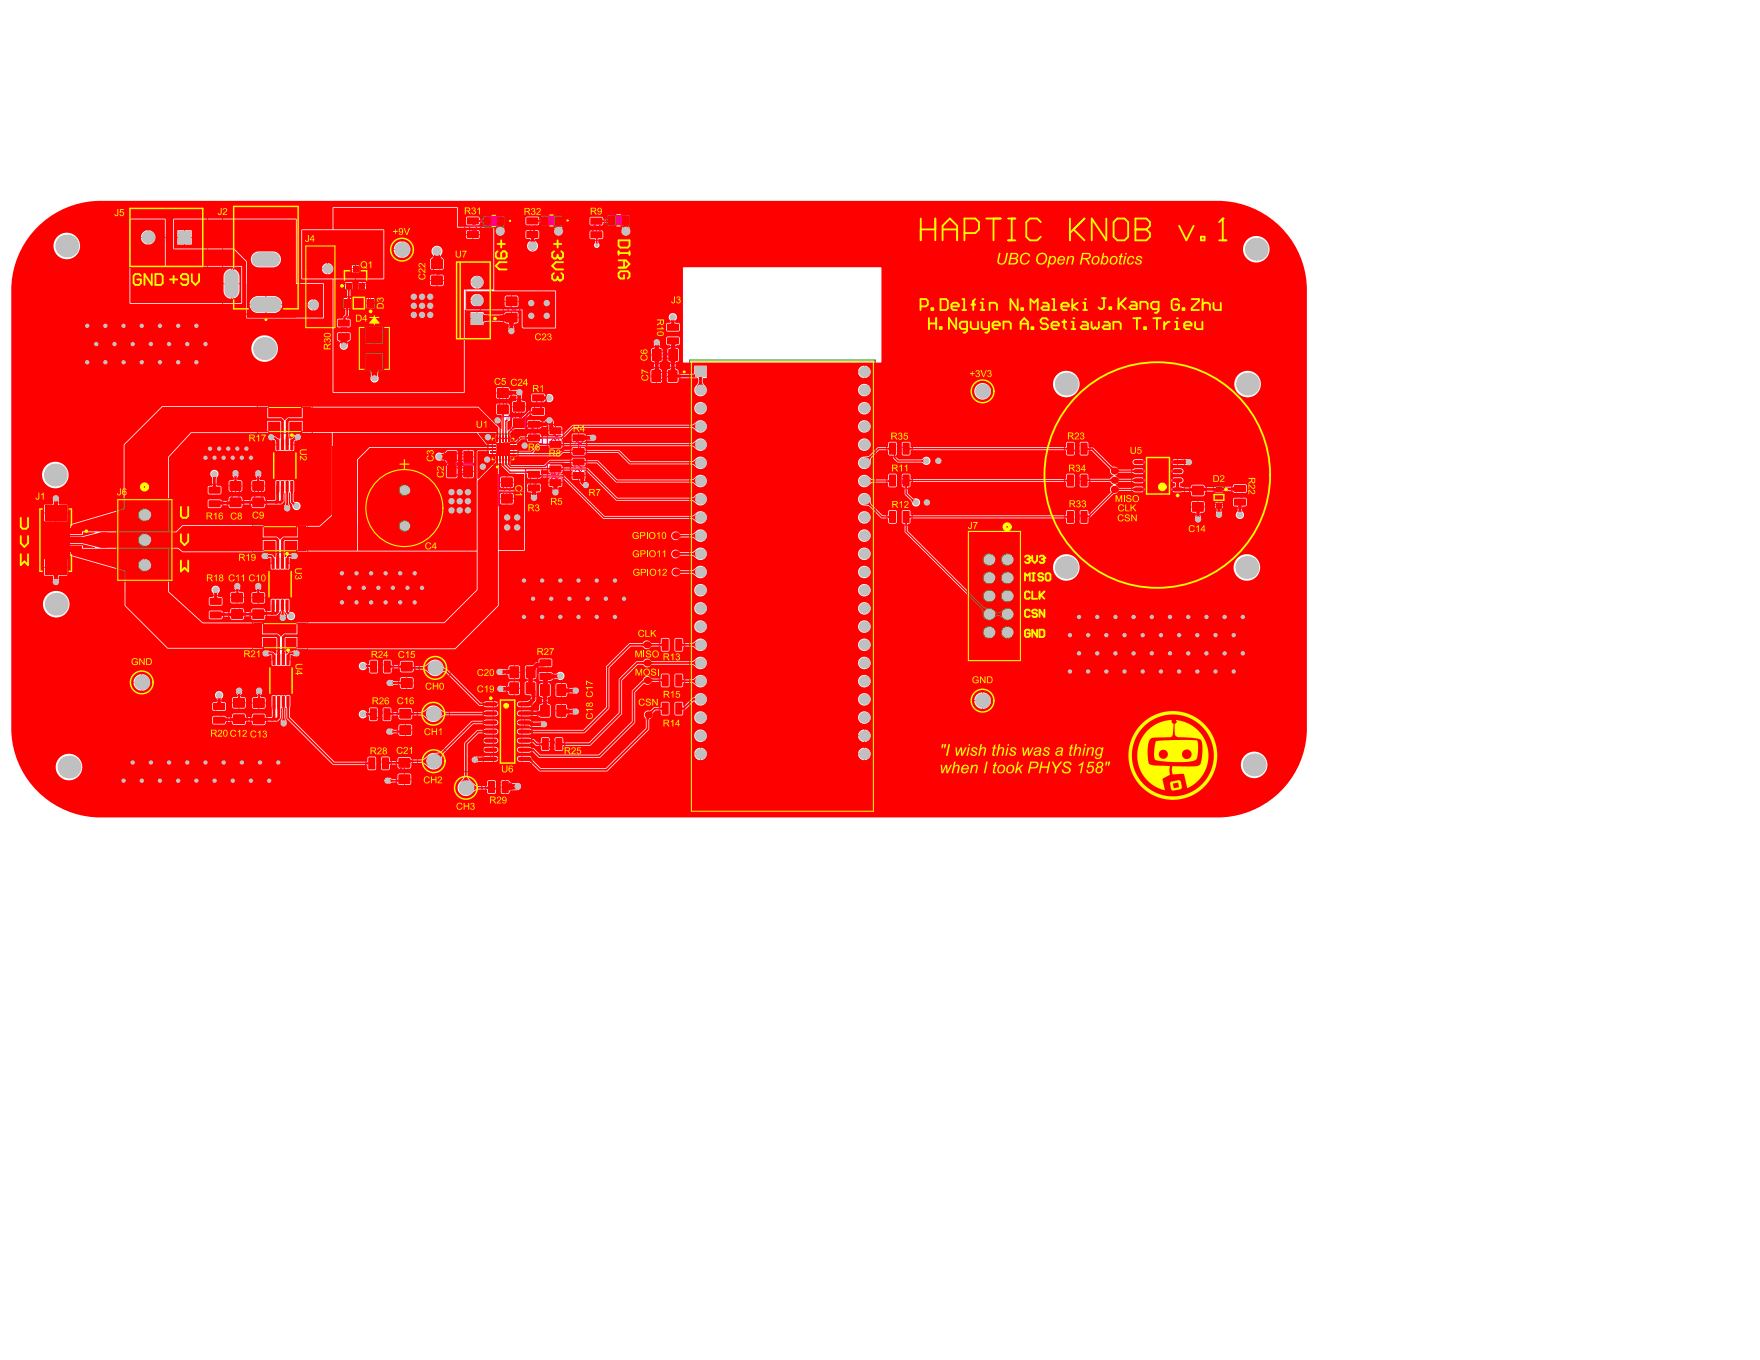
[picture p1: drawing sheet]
<svg xmlns="http://www.w3.org/2000/svg" width="373mm" height="288mm" viewBox="0 0 373 288" stroke-linecap="round" stroke-linejoin="round" font-family="sans-serif">
<g fill="#008000">
<path d="M128.4 45.3h5.1v2.7h-5.1z"/>
<path d="M114.3 45.5h.5v-.2h3.8v.2h.6v2.4h-.6v.1h-3.8v-.1h-.5z"/>
<path d="M102.1 45.5h.5v-.1h3.9v.1h.5v2.5h-.5v.1h-3.9v-.1h-.5z"/>
<path d="M24.7 105.6h11.9v17.4h-11.9z"/>
<path d="M204.8 112.3h11.4v27.7h-11.4z"/>
<path d="M75.9 69.1h1.3v-.2h4.1v.2h1.3v9.3h-1.3v.2h-4.1v-.2h-1.3z"/>
<circle cx="85.6" cy="107.5" r="9"/>
</g>
<g fill="none" stroke="#008000" stroke-width=".21">
<path d="M27.4 44h16.5v12.5h-16.5zM34.5 50.3h1.5M35.2 49.5v1.5M47.1 43.3h16.4v23.2h-16.4zM72.8 56.1h5v5.2h-5zM74.5 58.7h1.5M75.3 57.9v1.5M84.3 52.8h1.6M85.1 52.1v1.5M96.5 55.3h7.4v16.5h-7.4zM72.6 62.8h6.7v2.7h-6.7zM75.2 64.2h1.5"/>
<path d="M76 63.4v1.5M100.2 63.6h1.5M101 62.8v1.5M146 76.2h39.2v95.9h-39.2zM54.5 85.9h11.6v5.8h-11.6zM103.3 91.9h6.4v6.3h-6.4zM207.2 82.8h1.5M208 82.1v1.5M239.5 96.5h11.2v8.4h-11.2zM245.1 99.9v1.6M53.5 111.1h11.6v5.9h-11.6zM244.4 100.7h1.5"/>
<path d="M256.8 103h2.4v4.6h-2.4zM257.3 105.3h1.5M258 104.5v1.5M53.5 131.6h11.6v5.9h-11.6zM29.3 144.5h1.5M30 143.7v1.5M91 151.1h1.5M91.3 141.4h1.6M91.7 150.3v1.5M92.1 140.6v1.5M102.3 148h10.3v13.7h-10.3zM106.7 154.8h1.5"/>
<path d="M107.4 154.1v1.5M207.2 148.3h1.5M208 147.5v1.6M91 161.1h1.6M91.8 160.4v1.5M97.9 166.7h1.5M98.6 166v1.5"/>
<circle cx="85.1" cy="52.8" r="3.4"/>
<circle cx="208" cy="82.8" r="3.4"/>
<circle cx="85.6" cy="107.5" r="9"/>
<circle cx="30" cy="144.5" r="3.4"/>
<circle cx="91.7" cy="151.1" r="3.4"/>
<circle cx="92.1" cy="141.4" r="3.4"/>
<circle cx="208" cy="148.3" r="3.4"/>
<circle cx="91.8" cy="161.1" r="3.4"/>
<circle cx="98.6" cy="166.7" r="3.4"/>
</g>
<path d="M102.1 45.5h.5v-.1h3.9v.1h.5v2.5h-.5v.1h-3.9v-.1h-.5zM114.3 45.5h.5v-.2h3.8v.2h.6v2.4h-.6v.1h-3.8v-.1h-.5zM128.4 45.3h5.1v2.7h-5.1zM75.9 69.1h1.3v-.2h4.1v.2h1.3v9.3h-1.3v.2h-4.1v-.2h-1.3zM24.7 105.6h11.9v17.4h-11.9zM204.8 112.3h11.4v27.7h-11.4z" fill="none" stroke="#008000" stroke-width=".23"/>
<g fill="none" stroke="#f0f" stroke-width=".27">
<path d="M90.8 54.3h3.4v6.6h-3.4zM98.3 45.5h3.5v5.4h-3.5zM110.9 45.5h3.5v5.4h-3.5zM124.5 45.6h3.5v5.3h-3.5zM71 67.1h3.5v5.4h-3.5zM106.6 62.2h3.4v6.6h-3.4zM137.4 77.9h6.5v3.4h-6.5zM140.7 73.4v-5.4h3.5v5.4h-6.7v3.5h6.5v-3.5M94.1 98h6.5v3.5h-6.5v-6.5h6.6v3.4h-6.6M104.7 81.6h3.5v6.6h-3.5zM108.1 84.6h3.5v6.5h-3.5zM111.3 88.6h3.5v5.3h-3.5z"/>
<path d="M111.3 99.1h3.5v5.4h-3.5zM112.2 83h3.4v5.3h-3.4zM115.8 89.9h3.5v5.4h-3.5zM115.8 98h3.5v5.4h-3.5zM120.7 91.4h3.5v10.5h-3.5zM120.7 96.8h3.5M120.7 96.5h3.5M187.7 93.2h5.4v3.5h-5.4zM187.7 100h5.4v3.4h-5.4zM225.3 93.2h5.4v3.5h-5.4zM225.3 100h5.4v3.4h-5.4zM43.7 102.5h3.5v5.4h-3.5z"/>
<path d="M48.1 101.3h3.5v6.6h-3.5zM52.9 101.3h3.5v6.6h-3.5zM105.5 100.5h3.5v6.6h-3.5zM187.7 107.7h5.4v3.4h-5.4zM225.3 107.7h5.4v3.4h-5.4zM251.8 102.3h3.5v6.5h-3.5zM260.7 102.1h3.5v5.4h-3.5zM43.9 126h3.5v5.4h-3.5zM48.5 125h3.4v6.5h-3.4zM52.9 125h3.5v6.5h-3.5zM77.8 139.4h5.4v3.4h-5.4zM84.4 139.6h3.4v6.5h-3.4z"/>
<path d="M113.7 139h3.5v5.4h-3.5zM139.5 134.7h5.4v3.5h-5.4zM44.6 148.3h3.5v5.4h-3.5zM48.8 147.2h3.5v6.6h-3.5zM53 147.3h3.5v6.5h-3.5zM77.4 159.9h5.4v3.4h-5.4zM77.8 149.5h5.4v3.4h-5.4zM83.9 159.9h3.4v6.6h-3.4zM84.1 149.5h3.4v6.6h-3.4zM107.3 144h6.5v3.4h-6.5zM107.3 140.6h6.6v3.4h-6.6zM113.8 144.3h6.5v3.5h-6.5z"/>
<path d="M113.8 148.7h6.5v3.5h-6.5zM114.2 155.8h5.4v3.4h-5.4zM139.5 142.3h5.4v3.5h-5.4zM139.5 148.3h5.4v3.4h-5.4zM102.8 164.9h5.4v3.4h-5.4z"/>
</g>
<g fill="none" stroke="#f0f" stroke-width=".21">
<path d="M27.5 44.1h15.4v12.3h-15.4zM42.9 45.2l.9-.2v1.1M42.9 45.8l.9 .3M43.8 46.1h.1M49.5 43.7h13.6v21.7h-13.6zM72.9 57.3h4.7v2.7h-4.7zM96.6 55.5h7.2v16.2h-7.2zM98.6 55.5v16.2M103 45.8h3.1v1.9h-3.1zM115.2 45.7h3v2h-3zM129.3 45.6h3.2v2.1h-3.2zM73.9 62.9h4.1v2.5h-4.1z"/>
<path d="M76.3 69.5h5.9v8.5h-5.9zM78.3 67.2h1.9M79.2 66.8v1.9M79.2 67.2l1 1.2h-1.9zM79.2 67.2l.8 1.2M79.2 67.2l.6 1.2M79.2 67.2l.4 1.2M79.2 67.2l.2 1.2M79.2 67.2l-.7 1.2M79.2 67.2l-.5 1.2M79.2 67.2l-.3 1.2M79.2 67.2l-.2 1.2"/>
<path d="M146.3 76.6h38.6v95.1h-38.6zM55.4 86.3h9.8v5.1h-9.8zM84.6 98.2h2M85.6 97.3v1.9M104.2 92.8h4.5v4.5h-4.5zM242.1 96.8h6v7.8h-6zM25.1 106h11.1v16.6h-11.1zM29.6 110.9h1.9v1l-.3 .3h-.6l-.3-.3v-1M29.6 116.4h1.9v.9l-.3 .4h-1.3l-.3-.4zM29.6 115.1h1.6l.3 .3M30.3 112.9v1.2h.3l.3-.3v-.6l-.3-.3h-.7l-.3 .3v.6M30.3 118.3v1.3h.3l.3-.3v-.7l-.3-.3h-.7l-.3 .3v.7"/>
<path d="M30.3 111.6l-.7 .6M30.6 114.8v.6M54.4 111.5h9.8v5.1h-9.8zM205.2 112.7h10.6v26.9h-10.6zM257.1 104h1.9v2.6h-1.9zM29.6 120.2v1l.3 .3 .4-.3v-.6l.3-.4 .3 .4v.9M31.2 122.2l.3 .3v.6l-.3 .3h-.3l-1.3-1.2v1.2M54.4 132h9.8v5.1h-9.8zM104.4 148.2h6.1v13.3h-6.1z"/>
<circle cx="85.1" cy="52.8" r="2.4"/>
<circle cx="105.9" cy="46.8" r=".12"/>
<circle cx="118.1" cy="46.7" r=".12"/>
<circle cx="208" cy="82.8" r="2.4"/>
<circle cx="85.6" cy="107.5" r="8"/>
<circle cx="246.8" cy="103.2" r=".76"/>
<circle cx="30" cy="144.5" r="2.4"/>
<circle cx="91.7" cy="151.1" r="2.4"/>
<circle cx="92.1" cy="141.4" r="2.4"/>
<circle cx="105.8" cy="149.6" r=".76"/>
<circle cx="208" cy="148.3" r="2.4"/>
<circle cx="91.8" cy="161.1" r="2.4"/>
<circle cx="98.6" cy="166.7" r="2.4"/>
</g>
<g fill="none" stroke="#f0f" stroke-width=".23">
<path d="M92 56.6l-.3-.3v-.5l.3-.2h1l.2 .2v.5l-.2 .3M93 57.1l.2 .3v.5l-.2 .2h-.3l-1-1v1M93 58.6l.2 .3v.5l-.2 .2h-.3l-1-1v1M99.3 46.4h1.5v.8l-.2 .2h-.5l-.3-.2v-.8M99.3 49.5v.5M99.3 49.7h1.5M99.6 47.9l-.3 .3v.5l.3 .2h.2l.3-.2M99.8 46.9l-.5 .5M100.1 48.7l.2 .2M100.1 48.4v.3M100.3 48.9h.1M100.6 47.9l.2 .3v.5l-.2 .2h-.3"/>
<path d="M100.6 49.5l.2 .2M100.8 49.7h.1M111.9 46.2h1.5v.7l-.2 .3h-.5l-.3-.3v-.7M112.2 47.7l-.3 .3v.5l.3 .2h.2l.3-.2M112.4 46.7l-.5 .5M112.7 48.5l.2 .2M112.7 48.2v.3M112.9 48.7h.1M113.2 47.7l.2 .3v.5l-.2 .2h-.3M113.2 49.2l.2 .3v.5l-.2 .2h-.3l-1-1v1M125.5 47h1.5v.7l-.3 .3h-.5l-.2-.3v-.7M125.7 48.5l-.2 .3v.5l.2 .2h1l.3-.2v-.5l-.3-.3h-.2l-.3 .3v.7"/>
<path d="M126 47.5l-.5 .5M72 68.1l.3-.3h1l.2 .3v.5l-.2 .2h-1l-.3-.2zM72.5 69.3h.1M72.5 69.3h-.2l-.3 .3v.5l.3 .2M72.5 69.3l.3 .3M72.8 69.6l.2-.3h.3l.2 .3v.5l-.2 .2M72.8 69.6v.2M73 71.8v-.7l-.2-.3h-.5l-.3 .3v.7h1.5M73.5 70.8l-.5 .5M100.2 64.9h1.3l.2 .2v.5l-.2 .3h-1.3M100.2 64.4v-1.1h.3l1 1.1h.2M107.8 66.5l-.3 .3v.5l.3 .2h1l.2-.2v-.5l-.2-.3"/>
<path d="M108 63.5h.1M108 63.5h-.2l-.3 .2v.5l.3 .3M108 63.5l.3 .2M108.3 63.7l.2-.2h.3l.2 .2v.5l-.2 .3M108.3 63.7v.3M109 65v1l-1-1h-.2l-.3 .3v.5l.3 .2M140.4 79.1l-.3-.3h-.5l-.2 .3v1l.2 .3h.5l.3-.3M140.5 74.6l-.2-.2h-.6l-.2 .2v1l.2 .3h.6l.2-.3M140.9 78.8h1v.3l-1 1v.3M141 75.1h.8l.2 .3v.2l-.2 .3h-.5l-.3-.3zM141.7 70.8h.1M141.7 70.8h1.5"/>
<path d="M141.7 69.1l.2-.3h1.1l.2 .3v.5l-.2 .2h-1.1l-.2-.2zM141.7 70.8l.2 .3M142 74.4l-1 .7M142.7 72.6v-.8l-.2-.2h-.6l-.2 .2v.8h1.5M143.2 71.6l-.5 .5M143.2 70.6v.5M97.1 99.3l-.3-.3h-.5l-.2 .3v1l.2 .2h.5l.3-.2M97.1 96.2l-.2-.3h-.5l-.3 .3v1l.3 .3h.5l.2-.3M97.6 99.3l.2-.3h.6l.2 .3v.2l-1 1h1M97.6 96.2l.3-.3h.5l.2 .3v.2M98.1 96.7h.3M98.4 96.7l.2 .3v.2l-.2 .3h-.5l-.3-.3"/>
<path d="M98.6 96.4h.1M98.6 96.4l-.2 .3M105.9 84.7l-.2-.3v-.5l.2-.2h1l.3 .2v.5l-.3 .3M105.9 85.2l-.2 .2v.5l.2 .3h.5l.3-.3-.3-.7h.8v1M109.1 89.6h1.5l-.8-.7v1M109.3 86.8l-.2-.2v-.5l.2-.3h1l.3 .3v.5l-.3 .2M110.3 87.3l.3 .3v.5l-.3 .2h-.2l-1-1v1M112.3 90h1.5v.7l-.3 .3h-.5l-.2-.3v-.7M112.3 91.8l.2-.3h.5v.8l-.2 .2h-.3l-.2-.2zM112.8 90.5l-.5 .5M113 91.5l.8 1M113.2 84.6h1.5v.8l-.3 .2h-.5l-.2-.2v-.8"/>
<path d="M113.2 86.2v.5M113.2 86.4h1.5M113.7 85.1l-.5 .5M114.4 86.2l.3 .2M114.7 86.4h.1M116.8 99.5v1h.8l-.3-.5v-.3l.3-.2h.5l.2 .2v.5l-.2 .3M116.8 91.4h1.5v.7l-.2 .3h-.5l-.3-.3v-.7M117.3 91.9l-.5 .5M117.6 93.1l.2-.2h.3l.2 .2v.5l-.2 .3h-.3l-.2-.3M117.6 93.1l-.3-.2h-.2l-.3 .2v.5l.3 .3h.2l.3-.3M117.6 93.1v.5M121.7 92.9h1.5v.7l-.2 .3h-.5l-.3-.3v-.7"/>
<path d="M121.7 99v-1h.3l1 1h.2M121.7 95.1h1.5l-.7-.7v1M122.2 93.4l-.5 .5M123.2 99.5l-.5 .5M188.3 95.2h.8l.2-.2v-.5l-.2-.3h-.8v1.5M188.8 95.2l.5 .5M189.9 94.5l.2-.3h.5l.3 .3v.2M190.4 95h.2M190.6 95l.3 .2v.3l-.3 .2h-.5l-.2-.2M190.9 94.7h.1M190.9 94.7l-.3 .3M192.4 94.2h-1v.8l.5-.3h.2l.3 .3v.5l-.3 .2h-.5l-.2-.2"/>
<path d="M226 95.2h.1M226 95.2v.3l.2 .2h.5l.3-.2M226.2 95h.3M226.2 95l-.2 .2M227 94.5l-.3-.3h-.5l-.2 .3v.2l.2 .3M227.5 94.2h1l-1 1v.3l.3 .2h.5l.2-.2M229 94.2l.5 .5M230 94.2v1.5h-.7l-.3-.2v-.5l.3-.3h.7M44.7 106.3l.2-.2h.5v.7l-.2 .3h-.3l-.2-.3zM44.7 103.3h1.5v.8l-.3 .2h-.5l-.2-.2v-.8M44.7 104.8v.5M44.7 105.1h1.5"/>
<path d="M45.2 103.8l-.5 .5M45.4 106.1l.8 1M45.9 104.8l.3 .3M46.2 105.1h.1M49.3 104.8l-.2 .3v.5l.2 .3h1.1l.2-.3v-.5l-.2-.3M49.8 103.6l-.2-.3h-.3l-.2 .3v.5l.2 .2h.3l.2-.2M49.8 103.6l.3-.3h.3l.2 .3v.5l-.2 .2h-.3l-.3-.2M49.8 103.6v.5M54.2 104.8l-.3 .3v.5l.3 .3h1l.2-.3v-.5l-.2-.3M54.7 103.3v.8l-.3 .2h-.2l-.3-.2v-.5l.3-.3h1l.2 .3v.5l-.2 .2M106.5 104.3v.5M106.5 104.6h1.5"/>
<path d="M106.8 103.8l-.3-.2v-.5l.3-.3h1l.2 .3v.5l-.2 .2M107.8 104.3l.2 .3M108 104.6h.1M112.8 100.6h.1M112.8 100.6h-.3l-.2 .2v.5l.2 .3M112.8 100.6l.2 .2M113 100.8l.3-.2h.2l.3 .2v.5l-.3 .3M113 100.8v.3M113.3 103.1v-.8l-.3-.2h-.5l-.2 .2v.8h1.5M113.8 102.1l-.5 .5M117.8 102v-.8l-.2-.2h-.5l-.3 .2v.8h1.5M118.3 101l-.5 .5"/>
<path d="M122.7 100.5v-.8l-.2-.2h-.5l-.3 .2v.8h1.5M188.5 108.6h1l-1 1.1v.2l.2 .3h.5l.3-.3M188.7 100.9h.5M189 102.5h.1M189 100.9v1.6M189.2 102.2l-.2 .3M190 100.9h.5M190.2 102.5h.1M190.2 108.6h.5M190.2 100.9v1.6M190.5 110.2h.1M190.5 108.6v1.6"/>
<path d="M190.5 102.2l-.3 .3M190.7 109.9l-.2 .3M191 100.9l.5 .6M191.2 108.6l.5 .6M192 100.9v1.6h-.8l-.2-.3v-.5l.2-.2h.8M192.3 108.6v1.6h-.8l-.3-.3v-.5l.3-.2h.8M226 102h.7l.3-.3v-.5l-.3-.3h-.7v1.6M226 109.7h.7l.3-.3v-.5l-.3-.3h-.7v1.6M226.5 109.7l.5 .5M226.5 102l.5 .5M227.5 108.9l.3-.3h.5l.2 .3v.3M227.5 101.2l.3-.3h.5l.2 .3v.3"/>
<path d="M228 109.4h.3M228 101.7h.3M228.3 101.7l.2 .3v.2l-.2 .3h-.5l-.3-.3M228.3 109.4l.2 .3v.2l-.2 .3h-.5l-.3-.3M228.5 109.2h.1M228.5 101.5h.1M228.5 109.2l-.2 .2M228.5 101.5l-.2 .2M229 108.9l.3-.3h.5l.2 .3v.3M229.5 109.4h.3M229.8 109.4l.2 .3v.2l-.2 .3h-.5l-.3-.3M230 109.2h.1"/>
<path d="M230 109.2l-.2 .2M230 101.7h-1l.8-.8v1.6M252.8 105.7h.1M252.8 105.7h1.5M252.8 105.7l.2 .2M253 106.4l-.2 .3v.5l.2 .3h1.1l.2-.3v-.5l-.2-.3M253.5 103.7v1l-.7-.8h1.5M254.3 105.4v.5M261.7 102.8h1.5v.8l-.2 .2h-.6l-.2-.2v-.8M262.2 103.3l-.5 .5M263 104.3l.2 .3v.5l-.2 .2h-.3l-1-1v1M263 105.8l.2 .3v.5l-.2 .3h-.3l-1-1.1v1.1"/>
<path d="M44.9 126.8h1.5v.8l-.2 .2h-.6l-.2-.2v-.8M44.9 128.3v.5M44.9 128.6h1.5M45.4 127.3l-.5 .5M45.6 129.9l-.2-.3h-.3l-.2 .3v.5l.2 .2h.3l.2-.2M45.6 129.9l.3-.3h.3l.2 .3v.5l-.2 .2h-.3l-.3-.2M45.6 129.9v.5M46.2 128.3l.2 .3M46.4 128.6h.1M49.4 128.1h.1M49.4 126.8h.1M49.4 126.8h1.6"/>
<path d="M49.4 128.1h1.6M49.4 128.1l.3 .3M49.4 126.8l.3 .3M49.7 128.9l-.3 .2v.5l.3 .3h1l.3-.3v-.5l-.3-.2M51 126.6v.5M51 127.9v.5M53.9 128.4h.1M53.9 126.6l.3-.2h1l.2 .2v.5l-.2 .3h-1l-.3-.3zM53.9 128.4h1.5M53.9 128.4l.3 .3M54.2 129.2l-.3 .2v.5l.3 .3h1l.2-.3v-.5l-.2-.2M55.4 128.2v.5"/>
<path d="M114.7 139.7h1.5v.8l-.2 .2h-.6l-.2-.2v-.8M140.3 136.7h.1M140.3 136.7v.3l.3 .2h.5l.3-.2M140.6 136.5l-.3 .2M140.6 136.5h.2M141.4 136l-.3-.3h-.5l-.3 .3v.2l.3 .3M142.1 135.7h.5M142.4 137.2h.1M142.4 135.7v1.5M142.6 137l-.2 .2M143.1 135.7l.5 .5M144.1 135.7v1.5h-.7l-.3-.2v-.5l.3-.3h.7"/>
<path d="M45.6 149h1.5v.7l-.2 .3h-.5l-.3-.3v-.7M45.6 152.3l.3-.3h1l.2 .3v.5l-.2 .2h-1l-.3-.2zM46.1 149.5l-.5 .5M46.9 150.5l.2 .2v.6l-.2 .2h-.3l-1-1v1M49.8 150.6h.1M49.8 150.6h1.5M49.8 150.6l.3 .3M50.1 151.4l-.3 .2v.5l.3 .3h1l.2-.3v-.5l-.2-.2M51.3 148.6v1l-1-1h-.2l-.3 .3v.5l.3 .2M51.3 150.4v.5M54 150.7h.1M54 150.7h1.5"/>
<path d="M54 150.7l.3 .2M54.3 151.4l-.3 .3v.5l.3 .2h1l.2-.2v-.5l-.2-.3M54.5 148.6h.1M54.5 148.6h-.2l-.3 .3v.5l.3 .3M54.5 148.6l.3 .3M54.8 148.9l.2-.3h.3l.2 .3v.5l-.2 .3M54.8 148.9v.2M55.5 150.4v.5M78.5 151.4h.7l.3-.2v-.5l-.3-.3h-.7v1.5M78.5 141.4h.8l.2-.3v-.5l-.2-.3h-.8v1.6M79 151.4l.5 .5M79 141.4l.5 .5"/>
<path d="M80 150.7l.2-.3h.5l.3 .3v.2l-1 1h1M80 140.6l.3-.3h.5l.2 .3v.2l-1 1.1h1M81.5 151.2h.7l.3 .2v.3l-.3 .2h-.5l-.2-.2zM82.5 150.4l-1 .8M82.6 141.1h-1.1l.8-.8v1.6M85 152.9h.1M85 152.9h1.5M85 152.9l.3 .3M85 150.9l.8 1M85.3 153.7l-.3 .2v.5l.3 .3h1l.2-.3v-.5l-.2-.2M85.3 143h.1M85.3 140.9v1h.8l-.3-.7 .3-.3h.5l.3 .3v.5l-.3 .2"/>
<path d="M85.3 143h1.6M85.3 143l.3 .2M85.6 143.7l-.3 .3v.5l.3 .2h1l.3-.2v-.5l-.3-.3M85.8 151.2l.2-.3h.3l.2 .3v.5l-.2 .2h-.5zM86.5 152.7v.5M86.9 142.7v.5M109.6 141.8l-.3-.3h-.5l-.2 .3v1l.2 .3h.5l.3-.3M109.7 145.2l-.3-.3h-.5l-.2 .3v1l.2 .2h.5l.3-.2M110.1 141.8l.2-.3h.5l.3 .3v.2l-1 1.1h1M110.2 146.4h.5M110.4 144.9h.1M110.4 144.9v1.5"/>
<path d="M110.4 144.9l-.2 .3M111.6 141.8l.3-.3h.5l.2 .3v1l-.2 .3h-.5l-.3-.3zM112.5 145.7h-.8l-.3-.3v-.2l.3-.3h.5l.3 .3v1l-.3 .2h-.5l-.3-.2M114.7 142.8h.2l1.1 1h.2v-1M114.8 157.8h.8l.2-.3v-.5l-.2-.3h-.8v1.6M115.2 140.2l-.5 .5M115.3 157.8l.5 .5M115.4 150.5l-.2 .2v.3l.2 .2h.5l.3-.2v-.3l-.3-.2M115.4 150.5l-.2-.3v-.2l.2-.3h.5l.3 .3v.2l-.3 .3M115.4 150.5h.5M116 141.2l.2 .3v.5l-.2 .2h-.3l-1-1v1M116.2 145.3v.3l-1 1v.2h1"/>
<path d="M116.4 157l.2-.3h.5l.3 .3v.3l-1 1h1M116.9 149.7h.5M116.9 145.3h.5M117.2 151.2h.1M117.2 146.8h.1M117.2 145.3v1.5M117.2 149.7v1.5M117.4 151l-.2 .2M117.4 146.6l-.2 .2M118 150l.2-.3h.5l.3 .3v1l-.3 .2h-.5l-.2-.2M118 145.6l.2-.3h.5l.3 .3v1l-.3 .2h-.5l-.2-.2M118.9 156.7h-1v.8l.5-.2h.2l.3 .2v.5l-.3 .3h-.5l-.2-.3"/>
<path d="M140.6 149.2v1.6l.8-.8h-1.1M141.4 143.5l-.3-.2h-.5l-.3 .2v.5l.3 .3 .8-.3v.8h-1.1M142.1 143.3h.5M142.1 149.2h.5M142.4 144.8h.1M142.4 150.8h.1M142.4 143.3v1.5M142.4 149.2v1.6M142.6 144.5l-.2 .3M142.6 150.5l-.2 .3M143.1 143.3l.5 .5M143.1 149.2l.5 .5"/>
<path d="M144.1 143.3v1.5h-.7l-.3-.3v-.5l.3-.2h.7M144.1 149.2v1.6h-.7l-.3-.3v-.5l.3-.3h.7M78.1 161.8h.8l.2-.2v-.5l-.2-.3h-.8v1.5M78.6 161.8l.5 .5M79.6 161.1l.3-.3h.5l.2 .3v.2l-1 1h1M81.4 161.6l-.2-.3v-.2l.2-.3h.5l.3 .3v.2l-.3 .3M81.4 161.6l-.2 .2v.3l.2 .2h.5l.3-.2v-.3l-.3-.2M81.4 161.6h.5M84.8 161.7h.1M84.8 161.7h1.6M84.8 161.7l.3 .2M85.1 164l-.3 .2v.5l.3 .3h1l.3-.3v-.5l-.3-.2"/>
<path d="M86.4 162.4v1.1l-1.1-1.1h-.2l-.3 .3v.5l.3 .3M86.4 161.4v.5M104.5 166.1l-.3-.3h-.5l-.2 .3v1l.2 .3h.5l.3-.3v-.3l-.3-.2h-.7M105 165.8h1l-1 1v.3l.2 .3h.5l.3-.3M106.5 165.8l.5 .5M107.5 165.8v1.6h-.7l-.3-.3v-.5l.3-.3h.7"/>
</g>
<g fill="none" stroke="#f0f" stroke-width=".77">
<circle cx="33.5" cy="109" r=".58"/>
<circle cx="216.1" cy="118.5" r=".58"/>
</g>
<g fill="none" stroke="#f0f" stroke-width=".3">
<circle cx="56.3" cy="67.6" r=".15"/>
<circle cx="144.8" cy="78.7" r=".15"/>
<circle cx="105.3" cy="98.8" r=".15"/>
</g>
<g fill="#f0f">
<path d="M104 45.8h1.1v1.9h-1.1z"/>
<path d="M116.1 45.8h1.2v1.8h-1.2z"/>
<path d="M130.4 45.7h1.1v1.9h-1.1z"/>
</g>
<g fill="#f00">
<path d="M101.6 86.1h3.4v1.5l.2 .2 .9 .1 .1 2.9h-.2l-4.5-4.5z"/>
<path d="M101.3 91.7l3.6-.1v2.1h.4l.3 .3-.2 .6 .2 .2a.4 .4 0 0 0 .4 .6h.5a.31 .31 0 0 0 .3-.4 .31 .31 0 0 0-.3-.3h-.3v-.1v-.7l.3-.3h1.4v.6l.2 .1h1.3l.1-.4 .9-.9h1.2v.4l.3 .2h2.2v.2l-1.7 1.6h-2.6l-.4-.1v-.1h-1.3l-.2 .1v1.2h-3v1.2l-3.6 3.6h-.2v-5.7l2.4-.1v.6h1.5v-2.1h-1.9z"/>
<path d="M15 111.1l11.8-3.4 .1 .1v3.8h-11.9z"/>
<path d="M15 116.8h12.4v4h-.9l-11.5-3.3z"/>
<path d="M17.3 113.7l4-1h1.4v3.3h-1.4l-4-1z"/>
<path d="M67.5 111.7l3-2.8 .2 .1v2.8h-3.2z"/>
<path d="M74.5 93.5h4.7v.1l-4.5 4.6-.2-.1z"/>
<path d="M113.1 95.6l1.2-1.2h1.8v.4l.4 .2 2.6-.1v.3l-.6 .5h-5.3z"/>
<path d="M109.1 94.3h.3l.1-.4 .9-.9h1.2v.4l.3 .2h2.2v.2l-1.7 1.6-3-.1v-.1h-.3z"/>
<path d="M106.8 94.3h4.1v.9h-4.1z"/>
<path d="M70.4 94.5h5.2v17.4h-5.2z"/>
<path d="M64.2 111.5h11.4v5.1h-11.4v-2.2l.2-.4-.2-.3z"/>
<path d="M70.4 91.6h30.6l2 2.5 .7 .1 .1 .1v.3h-33.4z"/>
<path d="M109.1 100.2h1.8v3.6h-1.8z"/>
<path d="M101.3 91.6h3.6v2.1h.4v.3h-2.2l-1.8-2.2z"/>
<path d="M101.1 95.6l2.4-.1v.6h1.5v-.6h.2v1h-.3v1.2l-3.7 3.7-.1-.1z"/>
<path d="M62.9 131.9h31.1l7.1-7v-23.2l4.1-4.1h.2v30.6l-9.1 9h-33.4z"/>
<path d="M64.1 86.3h37.1l4.3 4.2v3h-.5v-2h-40.9z"/>
<path d="M57.7 106l.9-.2-.2 .8z"/>
<path d="M107.8 67.7h.9l-.1 1.2h-.7z"/>
<path d="M77.3 140.5l.6 .3v.4l-.6 .3z"/>
<path d="M77.3 150.7l.6 .3v.4l-.6 .3z"/>
<path d="M62.1 106.3l.6 .1-.6 .8-.3-.6z"/>
<path d="M60.7 129.8l.3-.3 .6 .2-.7 .7z"/>
<path d="M107.1 88.7l.5 .2-.3 .2-.3-.1z"/>
<path d="M126.2 51.3h.3l.1 .3h-.6z"/>
<path d="M112.5 50.6h.5l.4 .8h-1.3z"/>
<path d="M44.9 100.8h1l-.2 .5h-.6z"/>
<path d="M141.9 67.6h1l-.2 .6h-.6z"/>
<path d="M262.2 108h.5l.2 .5h-.9z"/>
<path d="M117.6 142.8l.5-.1 .1 .9h-.4z"/>
<path d="M45.9 147.6h1l-.2 .6h-.6z"/>
<path d="M45.2 125.3h.9l-.2 .6h-.5z"/>
<path d="M50.1 146.7h1l-.3 .5h-.4z"/>
<path d="M54.4 146.7h.9l-.3 .5h-.3z"/>
<path d="M59.8 152.1h.4l.3 .5-.9 .1z"/>
<path d="M49.8 124.5h.9l-.3 .6h-.4z"/>
<path d="M54.2 124.5h.9l-.2 .6h-.4z"/>
<path d="M11.4 122.2h.8l.1 .5h-.9z"/>
<path d="M56.7 137.8l.6 .3v.4l-.6 .3z"/>
<path d="M59.6 129.7h.4l.3 .6h-.9z"/>
<path d="M82.5 164.8l.6 .3v.3l-.6 .3z"/>
<path d="M82.9 154.4l.5 .3v.3l-.5 .3z"/>
<path d="M83 144.1l.5 .3v.4l-.5 .2z"/>
<path d="M100.9 160.3h.5l.1 .8-.5 .1z"/>
<path d="M61.7 138.1l.6-.3v1l-.6-.3z"/>
<path d="M56.5 117.2l.6 .3v.4l-.6 .3z"/>
<path d="M11.4 106h.9l-.1 .4h-.8z"/>
<path d="M49.4 100.6h.9l-.3 .6h-.3z"/>
<path d="M54.2 100.6h.9l-.2 .6h-.4z"/>
<path d="M60.6 106.5h.4l.3 .6h-1z"/>
<path d="M61.3 117.5l.6-.3v1l-.6-.3z"/>
<path d="M62.5 92.2l.2 .9-.5 .1-.2-.3z"/>
<path d="M91.8 53.9h1.4l-.1 .6h-1.2z"/>
<path d="M114.2 152.9l.5-.1v1l-.5-.1z"/>
<path d="M120.9 150.2l.5-.1v1l-.5-.1z"/>
<path d="M106.4 145.3l.5 .1v.8l-.5 .1z"/>
<path d="M106.2 141.8h.5v.8l-.5 .1z"/>
<path d="M112.6 104.4h.8l.1 .5h-.9z"/>
<path d="M120.9 145.8l.5-.1v1l-.5-.1z"/>
<path d="M117.2 103.3h.8v.4h-.9z"/>
<path d="M123.6 101.7l.4 .3-.7 .7-.3-.4z"/>
<path d="M253.3 108.9h.6l.2 .6h-1z"/>
<path d="M257.7 108h.6l.2 .5h-1z"/>
<path d="M105.7 93.6l.3 .1v.4l-.4-.3z"/>
<path d="M105.6 94.6l.4-.3v.4l-.3 .1z"/>
<path d="M105.9 94.9l.2-.1v.5l-.2-.1z"/>
<path d="M107.9 69.1h.7l.1 .5h-.9z"/>
<path d="M124.6 92.3l.5-.1v.9h-.5z"/>
<path d="M250.7 97.4l.5-.1v1l-.5-.1z"/>
<path d="M109.4 83.5h1l-.1 .5-.8-.1z"/>
<path d="M108.9 82.8l.5-.1 .2 .9-.5-.1z"/>
<path d="M138.6 72.9h.9l-.1 .5h-.8z"/>
<path d="M195 97.4l.6-.3v.9l-.6-.3z"/>
<path d="M116.2 89.6l.7-.5 .1 .8-.7 .1z"/>
<path d="M115.6 89l.7 .6-.4 .3-.6-.5z"/>
<path d="M193.1 105.6l.6 .1-.5 .8-.3-.6z"/>
<path d="M132.1 47.5h.7l.3 .7-1.3 .1z"/>
<path d="M117.8 47.5h.8l.3 .7-1.4 .1z"/>
<path d="M105.5 47.5h.8l.3 .8-1.4-.1z"/>
<path d="M105.2 89.6l.7-.3 .1 .4-.2 .2z"/>
<path d="M89.3 160.9l.6-.2 .8-.7v2.2l-.8-.7-.6-.2z"/>
<path d="M91.8 159.5h1.1l.6-.3 .2 .3-.2 .6-.1 1z"/>
<path d="M98.4 164.2h.4l.2 .6 .7 .8h-2.2l.7-.8z"/>
<path d="M99.8 165.6l.8 .7 .6 .3v.3l-.6 .3-.8 .7z"/>
<path d="M92.8 149.9l.9 .7 .6 .2v.4l-.6 .3-.8 .7z"/>
<path d="M89.2 150.9l.6-.2 .8-.7v2.2l-.8-.7-.6-.2z"/>
<path d="M93.7 141l.2 .4 .4 .2v.4l-.6 .1-.4 .3z"/>
<path d="M89.6 141.2l.6-.3 .8-.6v2.2l-.8-.7-.6-.2z"/>
<path d="M146.4 105.5l1-.6v1.6l-1-.7z"/>
<path d="M146.4 109.4l1-.7v1.6l-1-.6z"/>
<path d="M146.4 94l1-.7v1.6l-1-.6z"/>
<path d="M146.4 101.7l1-.7v1.6l-1-.6z"/>
<path d="M146.4 97.8l1-.6v1.6l-1-.7z"/>
<path d="M146.4 90.1l1.1-.7-.1 1.7-.5-.6-.5-.1z"/>
<path d="M183 96.8l1.1-.2 .3 .2-.3 1.2z"/>
<path d="M183.8 101l1 .7v.3l-1 .6z"/>
<path d="M183 106.8l1.1-1.1 .3 1.2-.3 .2z"/>
<path d="M146.4 113.2l.5-.2 .5-.4 .1 1.6-1.1-.6z"/>
<path d="M146.4 117.1l.5-.2 .5-.5 .1 1.6-1.1-.6z"/>
<path d="M146.4 120.9l1-.6v1.6l-1-.6z"/>
<path d="M146.4 136.3l1-.6v1.6l-1-.6z"/>
<path d="M146.4 140.1l1-.6v1.6l-1-.6z"/>
<path d="M146.4 144l1-.6v1.6l-1-.6z"/>
<path d="M146.8 147.8l.4-.2v.8l-.4-.2z"/>
<path d="M148 80.7h.6l.1 .5 .4 .5h-1.6l.3-.5z"/>
<path d="M147.7 79.9h1.1l-.2 .1v.4h-.6l-.1-.4z"/>
<path d="M146.5 79.3l.5-.1 .1-.2v.9h-.6z"/>
<path d="M211.3 129.9l1.1-.7v1.6l-1.1-.6z"/>
<path d="M207.9 128.8l.2-.2 1.2 .3-1.1 1.1z"/>
<path d="M210.2 129.2l1 .7v.3l-1 .6z"/>
<path d="M102.2 66.2a.89 .89 0 0 0 1.1 .6v1.1h-.2a.79 .79 0 0 0-.9 .6z"/>
<path d="M102.9 166.6l.4-.2v.7l-.4-.2z"/>
<path d="M113.7 140.3l.5-.1 .1 .8-.6 .1z"/>
<path d="M82.7 140.7l.4 .2v.4l-.4 .2z"/>
<path d="M77.9 151l.4-.2v.8l-.4-.2z"/>
<path d="M82.3 161.1l.4 .2v.4l-.4 .2z"/>
<path d="M86.9 160.7l.4 .2v.4l-.4 .2z"/>
<path d="M83.9 161.3l.4-.2v.8l-.4-.2z"/>
<path d="M112.6 141l.8-.5 .5 .5-.5 .8z"/>
<path d="M111.5 143.6h1.6l-.3 .2-.1 .6h-.8l-.1-.6z"/>
<path d="M111.9 143.6h.8l.1 .6 .3 .2h-1.6l.3-.2z"/>
<path d="M112.2 147l1.1-.2v.8l-.7 .1-.1-.5z"/>
<path d="M139.7 149.8l.3-.2v.8l-.3-.2z"/>
<path d="M139.7 143.8l.3-.2v.8l-.3-.2z"/>
<path d="M139.7 136.3l.3-.2v.8l-.3-.2z"/>
<path d="M77.6 161.4l.3-.2v.8l-.3-.2z"/>
<path d="M82.7 150.7l.4 .2v.4l-.4 .2z"/>
<path d="M87.1 150.7l.4 .2v.4l-.4 .2z"/>
<path d="M84.1 150.9l.4-.2v.8l-.4-.2z"/>
<path d="M137.5 150.6l.4-.2 .3 .3-.2 .5z"/>
<path d="M136.7 151.9l.8 .1-.2 .4h-.4z"/>
<path d="M135.8 136.3l.5-.2v.8l-.5-.2z"/>
<path d="M137.6 136.1l.4 .2v.4l-.4 .2z"/>
<path d="M137.7 143.6l.4 .2v.4l-.4 .2z"/>
<path d="M102.1 150.8l.5-.1v.7l-.5-.2z"/>
<path d="M102.1 148.9l.5-.2v.7l-.5-.1z"/>
<path d="M102.1 152.7l.5-.2v.8l-.5-.2z"/>
<path d="M102.1 154.7l.5-.2v.7l-.5-.2z"/>
<path d="M111.3 148.6l.6-.1 .5-.4 .6 .5-.6 .6z"/>
<path d="M112.2 154.5l.6 .2v.3l-.6 .2z"/>
<path d="M112.2 156.4l.6 .2v.4l-.6 .2z"/>
<path d="M112.2 158.3l.6 .2v.4l-.6 .2z"/>
<path d="M112.4 160.5l.3 .5-.3 .3-.5-.2z"/>
<path d="M73.4 61.1h.8l-.2 .4h-.4z"/>
<path d="M73.6 62.9h.4l.2 .3h-.8z"/>
<path d="M73.1 65.1h.8l-.2 .4h-.4z"/>
<path d="M72.7 67.3h.4l.2 .3h-.7z"/>
<path d="M114.3 157.4l.4-.2v.7l-.4-.2z"/>
<path d="M51.5 129.4l.1 .2 .5 .1v.6l-.5 .1-.1 .2z"/>
<path d="M48.3 129.8l.5-.1 .1-.2v1.1l-.1-.2h-.5z"/>
<path d="M52.8 129.7l.4-.1 .2-.2v1.2l-.2-.2-.4-.1z"/>
<path d="M55.9 129.3l.2 .2h.4v.6l-.4 .1-.2 .2z"/>
<path d="M46.9 129.5l.6 .3v.6h-.4l-.2 .2z"/>
<path d="M46.7 105.9l.6 .3v.6h-.5l-.1 .3z"/>
<path d="M55.9 105.7l.2 .3h.4v.6l-.4 .1-.2 .2z"/>
<path d="M52.8 106h.4l.2-.3v1.2l-.2-.2-.4-.1z"/>
<path d="M51.1 105.7l.2 .3h.4v.6l-.4 .1-.2 .2z"/>
<path d="M48 106.2l.4-.1 .2-.2v1.2l-.2-.3h-.4z"/>
<path d="M78 140.8l.3-.2v.8l-.3-.2z"/>
<path d="M51.9 151.7l.1 .2 .4 .1v.5l-.4 .1-.1 .2z"/>
<path d="M48.7 152h.4l.2-.2v1.1l-.2-.2-.4-.1z"/>
<path d="M52.9 152l.4-.1 .2-.2v1.1l-.2-.2-.4-.1z"/>
<path d="M56.1 151.7l.1 .2 .4 .1v.6h-.4l-.1 .2z"/>
<path d="M47.6 151.8l.6 .2v.6l-.4 .1-.1 .2z"/>
<path d="M101.4 46.4l.3 .2v.3l-.3 .2z"/>
<path d="M114 46.5l.3 .1v.3l-.3 .2z"/>
<path d="M106.3 91.9h.3v.3h-.3z"/>
<path d="M106.2 87.7h.6l-.2 .3h-.3z"/>
<path d="M192.6 101.4l.3 .2v.3l-.3 .1z"/>
<path d="M191.5 103h.6l-.1 .3h-.4z"/>
<path d="M191.5 110.7h.6l-.1 .3h-.4z"/>
<path d="M192.6 109.1l.3 .2v.3l-.3 .1z"/>
<path d="M258.6 103.1l.6 .1v.6l-.4 .1-.2 .2z"/>
<path d="M256.8 103.3l.6-.2v1l-.6-.2z"/>
<path d="M236.6 101.4l.3 .1v.3l-.3 .2z"/>
<path d="M234.8 101.5l.4-.1v.6l-.4-.2z"/>
<path d="M236.6 103.3l.3 .1v.3l-.3 .2z"/>
<path d="M235.3 104.1l.5 .2-.3 .2-.3-.1z"/>
<path d="M260.6 103.2l.4-.1 .2-.2v1.2l-.6-.3z"/>
<path d="M254.8 103l.2 .2 .4 .1v.6l-.4 .1-.2 .2z"/>
<path d="M251.7 103.4l.4-.1 .2-.2v1.1l-.2-.2-.4-.1z"/>
<path d="M249 102.6h.5l.1 .4 .2 .1h-1.1l.2-.1z"/>
<path d="M250.1 103.2l.8 .2-.2 .5-.6 .1z"/>
<path d="M248.7 102.1h1.1l-.2 .2-.1 .4h-.5l-.1-.4z"/>
<path d="M239.6 103.4l.4-.1v.6l-.4-.2z"/>
<path d="M239.6 101.5l.4-.1v.6l-.4-.2z"/>
<path d="M137.6 139.9l.5 .2v.4l-.5 .2z"/>
<path d="M135.9 140.1l.4-.2v.8l-.4-.2z"/>
<path d="M119.1 157.1l.3 .2v.4l-.3 .2z"/>
<path d="M114.3 92.4l.3 .1v.3l-.3 .2z"/>
<path d="M111.4 92.5l.3-.1v.6l-.3-.2z"/>
<path d="M108.8 93.7l.5-.3 .2 .3-.2 .3z"/>
<path d="M106.3 97.9h.3v.3h-.3z"/>
<path d="M111.4 99.8l.5-.1-.2 .5-.3-.1z"/>
<path d="M114.3 100.4l.3 .2v.3l-.3 .2z"/>
<path d="M143.7 120.7l.5 .2v.4l-.5 .2z"/>
<path d="M187.9 109.3l.3-.2v.6l-.3-.1z"/>
<path d="M143.6 116.9l.5 .2v.3l-.4 .2z"/>
<path d="M143.6 113l.5 .2v.4l-.4 .2z"/>
<path d="M123.7 97.4l.4 .2v.3l-.4 .2z"/>
<path d="M120.9 97.5l.3-.2v.7l-.3-.2z"/>
<path d="M107.5 97.9h.3v.3h-.3z"/>
<path d="M116 93.9l.3-.2v.7l-.3-.2z"/>
<path d="M118.9 93.8l.3 .2v.3l-.3 .1z"/>
<path d="M109.3 95.5h.3v.3h-.3z"/>
<path d="M144.4 136.1l.4 .2v.4l-.4 .2z"/>
<path d="M123.7 95.3l.4 .1v.3l-.4 .2z"/>
<path d="M120.9 95.4l.3-.2v.7l-.3-.2z"/>
<path d="M109.3 96.1h.3v.3h-.3z"/>
<path d="M106.9 97.9h.3v.3h-.3z"/>
<path d="M118.9 99l.3 .1v.3l-.3 .2z"/>
<path d="M116 99l.3-.1v.6l-.3-.1z"/>
<path d="M144.4 149.6l.4 .2v.4l-.4 .1z"/>
<path d="M144.4 143.8l.4 .2v.4l-.4 .2z"/>
<path d="M187.9 101.7l.3-.2v.6l-.3-.1z"/>
<path d="M142.1 73.1h.8l.1 .6 .3 .1h-1.6l.3-.1z"/>
<path d="M141.7 76.4h1.5l-.3 .2-.1 .6h-.8v-.6z"/>
<path d="M141.7 72.9h1.6l-.3 .2-.1 .6h-.8l-.1-.6z"/>
<path d="M143.4 79l.2 .2 .4 .1v.6l-.4 .1-.2 .2z"/>
<path d="M142 77.5h.8l.1 .6 .3 .2h-1.5l.3-.2z"/>
<path d="M106.9 91.9h.3v.3h-.3z"/>
<path d="M126 50.5h.6l-.1 .3h-.3z"/>
<path d="M127.5 46.5l.3 .2v.3l-.3 .1z"/>
<path d="M110.3 88.5l.7-.4 .3 .2-.2 .5z"/>
<path d="M108.5 90.2l.5 .4-.5 .2-.2-.2z"/>
<path d="M107.5 91.9h.3v.3h-.3z"/>
<path d="M261.9 107h1.1l-.2 .2-.1 .4h-.5l-.1-.4z"/>
<path d="M142.1 67.9h.6l.1 .5 .2 .1h-1.2l.3-.1z"/>
<path d="M114.7 143.9h1.5l-.3 .2-.1 .6h-.7l-.1-.6z"/>
<path d="M116.7 142.5l.3 .2 .5 .1v.8h-.5l-.3 .3z"/>
<path d="M115.1 144h.7l.1 .5 .3 .3h-1.5l.3-.2z"/>
<path d="M114.6 147.4h1.5l-.3 .1-.1 .6h-.7l-.1-.6z"/>
<path d="M115 148.4h.7l.1 .6 .3 .2h-1.5l.3-.2z"/>
<path d="M113.5 150.6l.6-.1 .2-.3 .1 1.5-.9-.3z"/>
<path d="M112.2 50.4h1.1l-.2 .2-.1 .4h-.5l-.1-.4z"/>
<path d="M45.4 125.9h.5l.1 .5 .2 .1h-1.1l.2-.1z"/>
<path d="M45.1 102.4h.6v.4l.3 .2h-1.2l.2-.2z"/>
<path d="M112.2 150.6h.8v.8h-.8z"/>
<path d="M46.1 148.2h.6v.5l.3 .1h-1.2l.2-.1z"/>
<path d="M112.2 87.1l.4-.2v.8l-.4-.2z"/>
<path d="M234.9 99l.3-.2 .5 .2-.6 .5z"/>
<path d="M236.6 99.4l.3 .2v.3l-.3 .1z"/>
<path d="M239.6 99.6l.4-.2v.6l-.4-.1z"/>
<path d="M225.5 94.8l.3-.1v.6l-.3-.2z"/>
<path d="M230.2 94.7l.4 .2v.4l-.4 .2z"/>
<path d="M58.7 138h.6v.6h-.6z"/>
<path d="M59.7 138h.6v.6h-.7z"/>
<path d="M58.7 149.6h.6v.6h-.6z"/>
<path d="M57.7 149.6h.6v.6h-.6z"/>
<path d="M60.6 149.6h.7l-.1 .4h-.4z"/>
<path d="M60.5 92.4h.6v.7h-.7z"/>
<path d="M61.4 104.1h.7l-.1 .4h-.4z"/>
<path d="M59.5 104h.6l-.1 .7h-.5z"/>
<path d="M58.5 104h.6l-.1 .7h-.5z"/>
<path d="M59.5 117.6h.6v.6h-.7z"/>
<path d="M58.5 117.6h.6v.6h-.6z"/>
<path d="M60.4 129.2h.7l-.2 .3h-.4z"/>
<path d="M57.5 129.2h.6v.4h-.6z"/>
<path d="M50.4 147.3h.4l.2 .4h-.8z"/>
<path d="M54.7 147.4h.3l.2 .3h-.7z"/>
<path d="M59.7 149.6h.6l-.1 .4h-.4z"/>
<path d="M54.5 125.1h.4l.1 .4h-.7z"/>
<path d="M50 125.1h.4l.2 .3h-.8z"/>
<path d="M59.5 129.2h.6l-.1 .4h-.4z"/>
<path d="M83.9 165.1l.4-.2v.7l-.4-.2z"/>
<path d="M84.1 154.7l.4-.2v.7l-.4-.2z"/>
<path d="M49.7 101.4h.3l.2 .4h-.7z"/>
<path d="M54.5 101.4h.4l.1 .4h-.7z"/>
<path d="M57.5 117.9h.4v.2h-.4z"/>
<path d="M60.7 117.9h.4v.2h-.4z"/>
<path d="M58.2 93l.3-.3 .5 .3-.5 .6z"/>
<path d="M60.5 104.1h.6l-.1 .4h-.4z"/>
<path d="M61.6 93l.5-.3 .3 .3-.3 .6z"/>
<path d="M95.1 97.3h1.1l.1 .7 .3 .6h-2l.4-.5z"/>
<path d="M94.7 97.9h1.9l-.3 .5-.1 .7h-1.1l-.1-.7z"/>
<path d="M93.4 96.1l.7-.2 .6-.4-.1 2.3-.4-.4-.8-.2z"/>
<path d="M78.1 78.2h2.3a.89 .89 0 0 0-.6 1.2h-1.1v-.3a.79 .79 0 0 0-.6-.9z"/>
<path d="M71.6 72h2.3a.99 .99 0 0 0-.6 1.2h-1.1v-.4a.78 .78 0 0 0-.6-.8z"/>
<path d="M91.9 53.7h1.2l.1 .6 .4 .6h-2.3l.5-.6z"/>
<path d="M107.6 165.4l.5 .4 .7 .1v1.2h-.2a.79 .79 0 0 0-.9 .6z"/>
<path d="M101.8 160.3l.9-.1v.8l-1 .1z"/>
<path d="M119.9 149.8l.2 .3 .5 .1v.8l-.5 .1-.2 .3z"/>
<path d="M107 145.4l.6-.1 .2-.3v1.6l-.2-.3-.6-.1z"/>
<path d="M107 141.8l.6-.1 .2-.2v1.5l-.2-.3-.6-.1z"/>
<path d="M112.3 104h1.5l-.3 .2-.1 .6h-.8l-.1-.6z"/>
<path d="M119.9 145.4l.2 .3 .5 .1v.8l-.5 .1-.2 .3z"/>
<path d="M253 108.3h1.2l-.3 .2v.4h-.6l-.1-.4z"/>
<path d="M257.4 107.4h1.2l-.2 .2-.1 .4h-.6v-.4z"/>
<path d="M105.7 93.5h.3l.2 .3h-.6z"/>
<path d="M105.7 91.9h.3v.3h-.3z"/>
<path d="M105.7 93.5h.3v.3h-.3z"/>
<path d="M107.7 82.4l.2 .3 .6 .1v.7l-.6 .1-.2 .3z"/>
<path d="M105.8 66.8l.8-.2 .5-.3v2l-.5-.3-.8-.1z"/>
<path d="M107.5 68.3h1.5l-.3 .2-.1 .6h-.7l-.1-.6z"/>
<path d="M116.8 102.9h1.5l-.3 .2v.6h-.8l-.1-.6z"/>
<path d="M123.7 92l.3 .2 .5 .1v.8h-.5l-.3 .3z"/>
<path d="M122.7 101.4h1l-.1 .5h-.8z"/>
<path d="M116.3 89.6h.7l.1 .6 .3 .2-1.1 .1z"/>
<path d="M250.1 97.4h.8v.8h-.8z"/>
<path d="M114.3 89.1l.3 .2 .5 .1v.8l-.5 .1-.3 .2z"/>
<path d="M109.5 84.3h.8l.1 .6 .3 .1h-1.6l.3-.1z"/>
<path d="M138.6 77.5h.8l.1 .6 .3 .2h-1.5l.2-.2z"/>
<path d="M138.6 73.1h.8l.1 .6 .3 .1h-1.5l.2-.1z"/>
<path d="M138.3 76.4h1.5l-.3 .2-.1 .6h-.8l-.1-.6z"/>
<path d="M225.5 101.6l.3-.2v.6l-.3-.1z"/>
<path d="M230.2 101.4l.3 .1v.3l-.3 .2z"/>
<path d="M189 96.3l.6-.1-.1 .4h-.3z"/>
<path d="M187.9 94.8l.3-.1v.6l-.3-.2z"/>
<path d="M192.6 94.7l.3 .1v.3l-.3 .2z"/>
<path d="M225.5 109.3l.3-.2v.6l-.3-.1z"/>
<path d="M230.2 109l.3 .2v.3l-.3 .1z"/>
<path d="M105.3 47.6h1.3l-.2 .2-.1 .5h-.8v-.5z"/>
<path d="M102.2 46.6l.3-.2v.7l-.3-.2z"/>
<path d="M117.5 47.5h1.3l-.2 .8h-.8l-.1-.6z"/>
<path d="M114.4 46.6l.3-.1v.6l-.3-.2z"/>
<path d="M128.5 46.7l.3-.2v.6l-.3-.1z"/>
<path d="M131.8 47.6h1.3l-.2 .2-.1 .5h-.7l-.1-.5z"/>
<path d="M11.4 106.2h.8l.1 .6 .3 .2h-1.5l.2-.2z"/>
<path d="M11.1 121.7h1.5l-.3 .2-.1 .6h-.8l-.1-.6z"/>
<path d="M84.4 144.4l.4-.2v.8l-.4-.2z"/>
<path d="M87.4 141l.4 .2v.4l-.4 .2z"/>
<path d="M84.4 140.9l.4-.2v.8l-.4-.2z"/>
<path d="M40.5 91.7h16.1l.2-.2v-2.2h2.5v3.5h-.4l-.6-.4h-.6a.36 .36 0 0 0-.5-.2 .36 .36 0 0 0-.1 .6l.3 .3h.6l.3 .3v.7l.6 .1v1.3h2.8v-1.3l.6-.1v-.6a.39 .39 0 0 1 .5-.3l.1-.2a.5 .5 0 0 0 .4-.3 .5 .5 0 0 0-.1-.5l-.4 .1-.4-.2-.6 .7a.36 .36 0 0 1-.4 0 .36 .36 0 0 1-.2-.4l.1-3.1h2.6v2.1l.2 .2h6.2v17.4l-2.7 2.3h-4.6v2.3h-2.9l-.8 .6-.8-.6h-2.7v-2.3l-.2-.1h-16.9l-1.4 1.3h-1.5v-15.7zM61.8 94.2v1.3h.2l.3-.3v-1zM58.3 94.2v1l.1 .2 .3 .1v-1.3zM44.1 105.8l-.1 1.4 .3 .3h2.2l.3-.1 .1-.4 1.1-.1 .4 .1 .3 .5h2.2l.3-.1 .2-.6h1.4l.4 .1v.4l.3 .2h2.2l.3-.1 .3-.6h3.1l.3-.2 .5-.4v-1.8l.2-.1v2.5a.27 .27 0 0 0-.3 .2 .27 .27 0 0 0 .2 .3l.1 .1a.37 .37 0 0 0 .3 .5 .37 .37 0 0 0 .4-.3v-.3h.2a.27 .27 0 0 0 .1-.3 .27 .27 0 0 0-.2-.2l-.1-2.3 .2-.3 .1 .3 .1 1.9 .3 .4a.92 .92 0 0 0 .9 1.2 .92 .92 0 0 0 .9-1.1 .92 .92 0 0 0-1.3-.7l-.2-.1 .2-4.2-.3-.3h-1.1v1.3h-.2v-1.3l-2.3 .1-.1 4.1h-.2h-1.9l-.2-.6-.3-.1h-2.2l-.3 .3v.4l-.3 .1-1.5-.1-.2-.6-.3-.1h-2.2l-.3 .3v.5l-.2 .1h-1.1l-.6-.3zM54.4 99.9l-.1 .6h-.1a.3 .3 0 0 0-.2 .3 .3 .3 0 0 0 .3 .2v.6l-.8 .1-.3 .2v.9h2.9v-.9l-.3-.2-.7-.1v-.6a.26 .26 0 0 0 .2-.3 .26 .26 0 0 0-.3-.2l-.1-.6zM49.6 99.9l-.1 .6h-.1a.3 .3 0 0 0-.2 .3 .3 .3 0 0 0 .3 .2v.6l-.8 .1-.3 .2v.9h2.9v-.9l-.3-.2-.8-.1 .1-.6a.26 .26 0 0 0 .2-.3 .26 .26 0 0 0-.3-.2l-.1-.6zM54.7 102.9v1.2l1.3-.1 .1-1.1zM53.2 102.9l.1 1.1 1.3 .1v-1.2zM49.9 102.9v1.2l1.3-.1 .1-1.1zM48.4 102.9l.1 1.1 1.3 .1v-1.2zM44.6 99.8a1.04 1.04 0 0 0 .3 1.3v1.6l-.7 .2-.2 .1v1.5l.3 .2 2.4-.1 .2-.3-.1-1.3-.1-.1-.8-.1v-1.7a.9 .9 0 0 0 .1-1.4 .9 .9 0 0 0-1.4 .1z"/>
<path d="M35.8 116.1h1.9l1 .8h16.9l.2-.2v-2.2h2.5v3.4h-.3a.77 .77 0 0 0-.9-.6h-.3a.26 .26 0 0 0-.2-.3 .26 .26 0 0 0-.3 .3h-.3a.35 .35 0 0 0-.3 .4 .35 .35 0 0 0 .3 .3h.3a.26 .26 0 0 0 .3 .3 .26 .26 0 0 0 .2-.2l.4-.1 .1 .2v1l.6 .1v1.3h2.8v-1.3l.6-.1v-1l.2-.1a.27 .27 0 0 0 .3 .2 .27 .27 0 0 0 .3-.1l.1-.2a.38 .38 0 0 0 .5-.2 .38 .38 0 0 0-.3-.5h-.3a.26 .26 0 0 0-.3-.3 .26 .26 0 0 0-.3 .3h-.1a.7 .7 0 0 0-.8 .6h-.4l.1-3.4h2.7v2.2h37.9v8.1l-6.9 6.9h-31.1l-.1 .2v2.2h-2.5l-.9 .6-.8-.6h-3v-2.3h-.2h-12.5l-7.1-6.6zM60.8 119.3v1.3h.2l.3-.3v-1zM57.3 119.3v1l.1 .2 .3 .1v-1.3zM50 123.8l-.1 .6h-.1a.3 .3 0 0 0-.2 .3 .3 .3 0 0 0 .2 .2v.4l-.9 .1-.2 1h2.9v-.9l-.2-.2h-.8v-.4a.26 .26 0 0 0 .3-.3 .26 .26 0 0 0-.3-.2l-.1-.6zM54.4 123.8l-.1 .6h-.1a.3 .3 0 0 0-.2 .3 .3 .3 0 0 0 .3 .2v.4l-1 .1-.1 1.1h2.9v-.9l-.3-.2-.7-.1v-.4a.26 .26 0 0 0 .2-.3 .26 .26 0 0 0-.3-.2l-.1-.6zM44.3 129.3l-.1 1.4 .3 .4h2.2l.3-.1 .2-.4 1.1-.1 .4 .1 .3 .6h2.2l.3-.1 .2-.6h1.5a.6 .6 0 0 0 .4 .7h2.2l.3-.2 .1-.7h2.4l.5-.5 .2-.5 .1 .1v.5a.37 .37 0 0 0-.1 .6h.1a.51 .51 0 0 0 .2 .5 .51 .51 0 0 0 .5 0l.1-.6h.1a.26 .26 0 0 0 .2-.2 .26 .26 0 0 0-.3-.3v-.4l.1-.1 .4 .7a.92 .92 0 0 0 .8 1.2 .92 .92 0 0 0 1-1 .92 .92 0 0 0-1.2-.8v-2.5l-.3-.3h-1.1v1.4h-.2v-1.4l-2.3 .1-.2 2.6-1-.1-.2-.4-.3-.1h-2.1l-.3 .1-.2 .6-1.4-.1a.6 .6 0 0 0-.5-.7h-2a.64 .64 0 0 0-.5 .8l-1.3 .1-.7-.4zM50.3 126.6v1.1l1.2-.1 .1-1zM48.7 126.6l.2 1 1.2 .1v-1.1zM54.7 126.6v1.2l1.3-.2 .1-1zM53.2 126.6l.1 1 1.3 .2v-1.2zM44.9 124.4a1.04 1.04 0 0 0 .3 1.2l-.1 .7-.7 .1-.2 .2v1.3l.2 .3 2.6-.1 .1-1.5-.2-.2-.7-.1-.1-.7a.9 .9 0 0 0 .2-1.3 .9 .9 0 0 0-1.4 .1z"/>
<path d="M7.4 48.6a19 19 0 0 1 13.2-6.1h237.8a18.9 18.9 0 0 1 18.2 19v92.6a18.9 18.9 0 0 1-18.9 18.9h-237.1a18.9 18.9 0 0 1-18.2-18.9v-92.6a18.8 18.8 0 0 1 5-12.9zM124.9 46l-.1 1.4 .2 .3h2.3l.4-.2v-.3l.8-.1 .1 .1v.5h3a.31 .31 0 0 1 0 .6l.3 .3a.64 .64 0 0 0 .2 .7 .64 .64 0 0 0 .8 0l.1-.9 .3-.2-.2-.3 .1-.2v-1l-.9-.1v-1.1h-3.7v1h-.1h-.8v-.4l-.4-.2zM98.7 45.9l-.1 1.4 .2 .3 2.4 .1 .3-.2v-.4h.8v.6l2.9 .1 .1 .1-.2 .3 .3 .2v.4a.56 .56 0 0 0 .5 .7 .56 .56 0 0 0 .6-.6v-.3l.3-.3-.3-.4 .3-.2v-.9h-.9v-1h-3.6v.6h-.1h-.7v-.4l-.3-.2zM111.3 46l-.1 1.3 .2 .4h2.4l.3-.2v-.4h.4v.6l3.1 .1-.3 .5 .3 .3a.6 .6 0 0 0 .4 .9 .6 .6 0 0 0 .7-.8v-.3l.3-.2-.2-.4 .1-.1v-.9l-.9-.1v-1h-3.5v.7l-.2 .1-.2-.1v-.3l-.3-.3zM132.5 45.5v1.1h.7v-1.1zM118.2 45.7v.9h.7v-.9zM106 45.8v.9h.8v-.9zM124.9 48.9l-.1 1.5 .3 .2h.9v.7a.64 .64 0 0 0-.2 1 .64 .64 0 0 0 1 0 .64 .64 0 0 0-.2-1l.1-.7h.8l.2-.2-.1-1.5zM111.3 48.8v1.6l.1 .1 .8 .1a.31 .31 0 0 1 .1 .3 .31 .31 0 0 1-.3 .2 1.2 1.2 0 0 0 0 1.8 1.2 1.2 0 0 0 1.7-.1 1.2 1.2 0 0 0-.4-1.8v-.4l.6-.1 .2-.1-.1-1.6zM11.3 52.1a2.85 2.85 0 0 0 5.7 0 2.85 2.85 0 0 0-5.7 0zM263.1 52.8a2.82 2.82 0 0 0 5.6 0 2.82 2.82 0 0 0-5.6 0zM27.5 46.3v18h23.7v-8h-16.1l-.1-10zM101 66.1v2.7h1.3l.2-.5 .6-.2h3l1.4 .4a.78 .78 0 0 1 .2 .9v.3a.75 .75 0 0 0 .8 .9 .76 .76 0 0 0 .3-.9v-.9l.2-.3a.67 .67 0 0 0 .7-.5v-.7l-1.5-.1v-1.2h-1.1l-.6 .5-.6 .1h-3l-.4-.2-.2-.3zM108.4 66v1.2h1.3l-.1-1.1zM99.6 66.1v1.3h1.3v-1.3zM36.7 46.3v6.4l12.8 .1 2.6 2.6v12h16.4v-7.4l-5.7-.1v-13.6zM99.6 67.5v1.3h1.3v-1.3zM63.8 48.6v10.5h6.6v23.9l.2 .2 27.7-.1 .1-17.5 12 .1v3.5l.3 .3h6.8l.2-.1-.1-7.9h-12.9l-.1-13.4-7.7-.1v-4l-.2-.2h-26.1l-.2 .2v4.5zM141.7 66.6a1.03 1.03 0 0 0 .2 1.3v.4l-.7 .1-.2 .2 .1 1.5 2.6 .1 .2-.4v-1.2l-.2-.2-.7-.1-.1-.4a.9 .9 0 0 0 .2-1.3 .9 .9 0 0 0-1.4 0zM138.6 72l-.2 .9v.7l-.6 .3v1.2h2.4v-1.2l-.5-.3-.1-.8a.75 .75 0 0 0-.8-.9zM53.2 73.8a2.82 2.82 0 0 0 5.6 0 2.82 2.82 0 0 0-5.6 0zM144.6 56.6v20.1h41.9v-20.1zM183 77.4v1.2l1.3-.1a1.3 1.3 0 0 0-1.3-1.1zM181.9 77.9l-.3 .7h1.3v-1.2l-.5 .1zM137.8 75.2v1.1l.6 .4 .1 .8-.1 .6-.7 .3v1.1h2.4v-1.1l-.4-.4-.1-.8 .1-.6 .5-.3v-1.1zM183 78.8l.1 1.2a1.3 1.3 0 0 0 1.2-1.2zM181.6 78.8v.1a1.3 1.3 0 0 0 1.3 1.1v-1.2zM139 79.7v1.4l1-.2 .1-1.2zM137.7 79.7l.1 1.2 1 .2v-1.4zM105.1 82.1l-.1 1h1.4v-1.1zM181.6 82.6a1.35 1.35 0 0 0 2.7 0 1.35 1.35 0 0 0-2.7 0zM141.1 71.3l-.1 1.5 .2 .2 .5 .1a.33 .33 0 0 1 .2 .3 .33 .33 0 0 1-.2 .3l-.3 .1-.1 .3v2.1l.1 .3 .4 .3 .1 .9-.1 .4-.5 .2-.1 .3v2l.1 .3 .3 .2 1.7-.1 .3-.2v-.7h.2l3.9-.1 .1 .7-.2 .6a1.37 1.37 0 0 0-.4 2.1 1.37 1.37 0 0 0 2.1 0 1.37 1.37 0 0 0-.3-2.1l-.3-.5 .1-.7 .8-.1v-2.6h-2.6l-.1 1.7h-3.3v-.7l-.5-.3-.1-.4 .1-1 .5-.2 .1-.3v-2.1l-.1-.3-.3-.1a.33 .33 0 0 1-.2-.3 .33 .33 0 0 1 .2-.3l.4-.1 .2-.2-.1-1.5zM261.3 81.3a2.82 2.82 0 0 0 5.6 0 2.82 2.82 0 0 0-5.6 0zM222.9 81.3a2.82 2.82 0 0 0 5.6 0 2.82 2.82 0 0 0-5.6 0zM105 83.3l.1 1 1.3 .1v-1.1zM206.2 82.8a1.76 1.76 0 0 0 3.5 0 1.76 1.76 0 0 0-3.5 0zM112.6 83.4l-.1 1.4 .2 .3h2.3l.6-.3a.88 .88 0 0 0 1.2 .1 .88 .88 0 0 0 .1-1.2 .88 .88 0 0 0-1.3 0h-.2l-.1-.3-.3-.1zM106.5 82v2.4h1.1l.5-.7h1.2l-.1 1.2a.68 .68 0 0 0-.8 .4v.7h2.9l-.1-.9-.7-.4v-1.2a.81 .81 0 0 0-1-1l-1.4 .1-.5-.6zM109.9 86.2v1.1l1.3-.1 .1-1zM108.4 86.2l.1 1 1.2 .1v-1.1zM181.6 86.4a1.35 1.35 0 0 0 2.7 0 1.35 1.35 0 0 0-2.7 0zM146.9 86.4a1.35 1.35 0 0 0 2.7 0 1.35 1.35 0 0 0-2.7 0zM113.1 88.9v1.8h1.2l.3-.3 1.1-.1 .3-.2h.1v1h1.4v-.8l-.2-.1-.1-.6a.98 .98 0 0 0-1.3-1l-.4 .4a.56 .56 0 0 1-.5 .3 .56 .56 0 0 1-.5-.2l-.4-.2zM26.2 94v13.7l-11.3 3.3-.1 2.2h2.8v-.5h2.6v.1l-3 .8h-2.4v1.5h2.4l2.9 .7v.2h-2.5v-.5h-2.8v2.1l11.6 3.3v7.4l9 9h20h.2v-2.3h2.8l.1 3.3-.3 .1a.92 .92 0 0 0-1-.5h-.2a.24 .24 0 0 0-.3-.3 .24 .24 0 0 0-.2 .3l-.4 .1-.3 .3 .3 .3h.4a.26 .26 0 0 0 .2 .3 .26 .26 0 0 0 .3-.2l.5-.1v1l.6 .1v1.3h2.8v-1.3l.6-.1v-1l.5 .1a.24 .24 0 0 0 .2 .2 .24 .24 0 0 0 .2-.3h.5l.2-.3-.2-.3-.5-.1a.26 .26 0 0 0-.2-.3 .26 .26 0 0 0-.3 .3h-.2a1.01 1.01 0 0 0-1 .5l-.3-.1v-.2l.1-3.1h2.3v2.2l.1 .2h33.5l9.1-9.1 .1-11.7h5.3l.2-.1v-16.3l.5 .1v.8l.3 .2h2.2l.5-.2h4.3l8.8 8.7h18.7l.5 .2a1.46 1.46 0 0 0 1.4 .8 1.46 1.46 0 0 0 1.3-1.1 1.39 1.39 0 0 0-1-1.5 1.39 1.39 0 0 0-1.6 .7l-.6 .3h-18.5l-8.6-8.7-4.8-.1-.1-.7 .1-.2h1.6l.2 .7h2.4l.3-.2v-.4h2.4l-.4 .4v.6h2.9v-.6l-.3-.4h.4l6.4 6.4h16l.5 .2a1.46 1.46 0 0 0 1.4 .8 1.46 1.46 0 0 0 1.3-1.2 1.39 1.39 0 0 0-1-1.4 1.39 1.39 0 0 0-1.6 .7l-.6 .3h-15.7l-6.4-6.4h-5.1l-.2-.1v-.3l-.2-.2h-2.3l-.2-.2 .3-.2h4.2h.2v.5l.2 .2h2.4l.3-.2v-.4h2.4l4.2 4h15.9l.5 .2a1.46 1.46 0 0 0 1.4 .8 1.46 1.46 0 0 0 1.3-1.1 1.39 1.39 0 0 0-1-1.5 1.39 1.39 0 0 0-1.6 .7l-.6 .3h-15.8l-4-4-2.6-.1-.3-.5h-2.3l-.6 .4-4.5 .1-1.1 1h-6.9l-.3-.2v-1.6h10.4l.8-.7h1.8v.4l.4 .2h2.2l.2-.1 .1-.5h.2h6.7l2.6 2.4h13l.5 .2a1.46 1.46 0 0 0 1.4 .8 1.46 1.46 0 0 0 1.3-1.2 1.39 1.39 0 0 0-1-1.4 1.39 1.39 0 0 0-1.6 .7l-.6 .3h-12.9l-2.4-2.4-7-.1h-.2l-.1-.5-.2-.1-2.4 .1-.2 .5-2 .1-.8 .6h-5.2l-.1-.1 1.4-1.4h1.8v.4l.4 .2 2.3-.1 .2-.4 .2-.1h27.2l.4 .2a1.82 1.82 0 0 0 2.3 .6 1.37 1.37 0 0 0-.1-2.1 1.37 1.37 0 0 0-2 .4l-.6 .3h-27.2h-.2v-.4l-.2-.2 2.6-2.7h25l.5 .3a1.47 1.47 0 0 0 1.4 .7 1.47 1.47 0 0 0 1.3-1.1 1.44 1.44 0 0 0-1.1-1.4 1.44 1.44 0 0 0-1.6 .7l-.5 .2h-25.1l-2.2 2.1-.1-.1v-.6h-1.4v.8h1.2l.1 .1-.2 .2h-4.1h-.1l-.1-.4-.1-.2h-2.4l-.3 .2v.4h-1.5l-1.1 1.1h-1v-1.9l.6-.6 .3-.2h1.9l.4-.1 .1-2 1-1.1 .5 .4 2.5-.1v-1.5l-.3-.2h-2.3l-.2 .2v.5l-.6 .1-1.4 1.3-1.9 .1-.2 .4-.1 1.5-.8 .9-.1-.1 .1-1.9a.6 .6 0 0 0 .6-.6 .6 .6 0 0 0-.5-.6l.3-.6-.1-1.9-.3-.1-2.3 .1-.2 .4v1.7l.2 .2 .9 .1 .1 .1v1.1h-.6a.32 .32 0 0 0-.2-.4 .32 .32 0 0 0-.4 .3l.1 .5-.2 .2-3.7-3.6h-37.2l-.1 2.3h-2.8l-.8 .6-.8-.6h-2.7v-2.3l-.2-.2h-22.2zM111.7 89l-.1 .7h1.3v-.8zM111.6 89.9v.6l.2 .2h1.1v-.8zM117.6 90.3v.8h1.4v-.6l-.2-.2zM181.6 90.3a1.35 1.35 0 0 0 2.7 0 1.35 1.35 0 0 0-2.7 0zM116.1 91.3v.6l.2 .2h1.2v-.8zM121.1 91.9l-.1 .7h1.4v-.8zM122.5 91.8v1.8h1.1l.6-.4h1a.62 .62 0 0 0 .9-.5 .62 .62 0 0 0-.9-.6h-1l-.6-.3zM121 92.8v.6l.2 .2h1.2v-.8zM191 93.6l-.1 2.5 .3 .3 1.4-.1 .1-1h.2h32.6h.1l.1 .9 .2 .2h1.4l.2-.3v-2.2l-.4-.4-1.3 .1-.2 1-.1 .1h-32.6l-.2-.1v-.9l-.2-.2zM181.9 97.2a1.33 1.33 0 0 0 .7 2.1 1.33 1.33 0 0 0 1.7-1.5l.1-.9 1.7-1.6h1.7h.2l.1 1 .9 .1v.6l.9 .9h5.3a.89 .89 0 0 0 1.6 .1 .89 .89 0 0 0-.9-1.3l-.9 .6h-4.8l-.6-.6 .2-.6v-2.2l-.3-.4-1.4 .1-.1 1-2.2 .1-1.8 1.7-.3 .2a2.61 2.61 0 0 0-1.8 .6zM181.6 94.1a1.35 1.35 0 0 0 2.7 0 1.35 1.35 0 0 0-2.7 0zM249.3 97.2v1.2h2a.77 .77 0 0 0 .9-.8 .76 .76 0 0 0-.9-.4zM248.2 97.4l-.2 .3h1.2v-.5zM248 97.9a.6 .6 0 0 0 .6 .5h.6v-.5zM239.9 97.4a.62 .62 0 0 0-.1 .7 .62 .62 0 0 0 .5 .3h1.3a.62 .62 0 0 0 .6-.6 .62 .62 0 0 0-.6-.6h-1.3zM248.2 99.3a.62 .62 0 0 0-.2 .7 .62 .62 0 0 0 .6 .4h1.3a.62 .62 0 0 0 .6-.7 .62 .62 0 0 0-.6-.6h-1.3zM228.6 93.6v2.7l1.6 .1 .1-.2 .1-.7 .7-.1 3.9 4.1a1.01 1.01 0 0 0 .7 1.2l-.8 .6-4.4 .1-.1-.1-.1-.8-.1-.2h-1.5l-.2 .3v2.2l.2 .3h1.5l.2-.3v-.8h.1h4.4l.7 .5v.2l-.2 .1a1.17 1.17 0 0 0-.3 1.4l-4.6 4.6h-.1l-.1-.6-.1-.2-1.6 .1v2.7h1.7l.1-1.1 .3-.2 4.9-4.8 .8-.3 .4-.5h2.8l.7 .3h1.6a.62 .62 0 0 0 .3-.7 .62 .62 0 0 0-.6-.5h-1.3l-.7 .3h-2.7l-.8-.6v-.2l.8-.5h2.7l.7 .3 1.6-.1a.62 .62 0 0 0 .3-.7 .62 .62 0 0 0-.6-.5h-1.3l-.7 .4h-2.7l-.8-.7 .8-.7h2.7l.7 .4h1.3a.62 .62 0 0 0 .6-.7 .62 .62 0 0 0-.6-.6h-1.3l-.7 .3-2.9-.1a.88 .88 0 0 0-1.1-.5l-.3-.2-3.8-3.8-1.1-.1-.1-1.1zM191 100.4l-.1 2.5 .2 .2 .4 .1v1.4l1.4 1.5a.96 .96 0 0 0 .7 1 .96 .96 0 0 0 1.2-.6 1.08 1.08 0 0 0-1.5-1l-1.2-1.1v-1.2l.4-.1 .2-.2 .1-.9h32.7h.1l.2 1.1 1.3 .1 .4-.4v-2.2l-.2-.3h-1.4l-.2 .2-.1 .9h-.1h-32.6h-.2v-.9l-.2-.2zM181.9 101a1.37 1.37 0 0 0 .4 2 1.37 1.37 0 0 0 1.9-.6l.6-.3h3l.2 .1v.7l.2 .2h1.4l.2-.3v-2.2l-.2-.3-1.5 .1-.1 1.1h-3.2l-.4-.1a1.82 1.82 0 0 0-2.3-.6zM121 100.7v.7l.2 .2h1.2v-.9zM117.6 101.2v.9h1.4v-.6l-.2-.2zM116.2 101.3l-.1 .8h1.4v-.9zM113.1 102.4v.8h1.4l-.1-.6-.1-.2zM111.7 102.5l-.1 .7h1.3v-.8zM122.5 100.7v.9l.2 .5 .7 .7a.62 .62 0 0 0 1 .3 .62 .62 0 0 0-.3-1.1l-.3-.3 .1-1zM8.9 100.5a2.82 2.82 0 0 0 5.6 0 2.82 2.82 0 0 0-5.6 0zM248.2 101.2a.66 .66 0 0 0-.1 .8 .66 .66 0 0 0 .6 .3v.7a.63 .63 0 0 0-.7 .5 .63 .63 0 0 0 .6 .7l3.3-.1 .2 .1v.6l.3 .2h2.2l.4-.2v-.6l.2-.1 3.4 .1 .4-.2 1.6-.1 .7 .4h2.2l.4-.3v-1.3l-.4-.2h-2.2l-.5 .5h-3.4l-.6 .1h-1.6l-.6-.5h-2.1l-.3 .1-.2 .5h-1.1l-1.1-.2v-.7a.63 .63 0 0 0 .7-.6 .63 .63 0 0 0-.6-.7h-1.3zM116.1 102.2v.7l.2 .2h.6l.1 .7a.75 .75 0 0 0 .8 .9 .76 .76 0 0 0 .3-.8l.1-.8h.6l.2-.2v-.7zM111.6 103.4l.1 .7 .7 .2v.7a.75 .75 0 0 0 .8 .9 .76 .76 0 0 0 .4-.9l.1-.7 .7-.2 .1-.7zM258.1 106.3v.6h.7v-.6zM257.2 106.3v.6h.7v-.6zM253.6 106.1v1.1h1.4l-.1-1zM252.2 106.2l-.1 1h1.4v-1.1zM9.4 106.8v1.7h4.8v-1.7h-1.7l-.1-1a.77 .77 0 0 0-.8-.8 .76 .76 0 0 0-.4 .8l-.1 1zM191 108.1l-.1 2.4 .2 .3 .4 .1 .1 1.8 16.2 16.2 .2 .5a1.44 1.44 0 0 0 .5 1.6 1.44 1.44 0 0 0 1.8-.1l.3-.3a.83 .83 0 0 1 1.3 0 1.35 1.35 0 0 0 2.2 .4 1.35 1.35 0 0 0-.4-2.2 2.23 2.23 0 0 0-2 .8l-.6 .1a4.1 4.1 0 0 0-2.6-1.1l-16.4-16.2v-1.5l.6-.3v-.9h32.8h.1l.2 1.1 1.3 .1 .4-.4-.1-2.4-1.5-.1-.2 .2-.1 .9h-.1h-32.6h-.2v-.9l-.2-.2zM257.2 107v.6l.3 .1v.5a.23 .23 0 0 0-.1 .3 .23 .23 0 0 0 .2 .2v.3a.45 .45 0 0 0 .4 .4 .45 .45 0 0 0 .5-.4v-.3a.28 .28 0 0 0 .2-.3 .28 .28 0 0 0-.2-.3v-.4l.3-.1v-.6zM261.1 105.5l-.1 1.5 .2 .2h.7l.1 .9a.93 .93 0 0 0-.3 1.4 .93 .93 0 0 0 1.5 0 .93 .93 0 0 0-.3-1.4l.1-.9h.7l.2-.2-.1-1.5zM11.9 108.7v1.6h2.3v-1.6zM9.4 108.7v1.6h2.3v-1.6zM252.1 107.4v.8l.3 .3h.6l.1 .7a.23 .23 0 0 0-.2 .2 .23 .23 0 0 0 .2 .2v.3a.45 .45 0 0 0 .5 .5 .45 .45 0 0 0 .4-.5v-.3a.28 .28 0 0 0 .2-.2 .28 .28 0 0 0-.1-.3v-.6h.6l.3-.3v-.8zM181.6 109.5a1.35 1.35 0 0 0 2.7 0 1.35 1.35 0 0 0-2.7 0zM181.9 104.9a1.45 1.45 0 0 0 .1 1.6 1.45 1.45 0 0 0 1.6 .5l.4 .2 2.6 2.5h1.4v.9l.2 .2h1.5v-2.7l-1.5-.1-.2 .2v.9h-1.2l-2.3-2.3-.2-.4a1.82 1.82 0 0 0-1.2-2 1.33 1.33 0 0 0-1.2 .5zM142.2 112.9a.95 .95 0 0 0 .4 1.3 .95 .95 0 0 0 1.3-.4l2.5-.1 .5 .2a1.41 1.41 0 0 0 1.8 .7 1.41 1.41 0 0 0 .8-1.7 1.5 1.5 0 0 0-2.6-.1l-.5 .2h-2.6a1.01 1.01 0 0 0-1.6-.1zM181.6 113.4a1.35 1.35 0 0 0 2.7 0 1.35 1.35 0 0 0-2.7 0zM142.2 116.7a.95 .95 0 0 0 .4 1.3 .95 .95 0 0 0 1.3-.4h2.5l.5 .2a1.41 1.41 0 0 0 1.8 .6 1.41 1.41 0 0 0 .8-1.7 1.5 1.5 0 0 0-2.6 0l-.5 .2-2.6-.1a1.01 1.01 0 0 0-1.6-.1zM181.6 117.2a1.35 1.35 0 0 0 2.7 0 1.35 1.35 0 0 0-2.7 0zM211.9 118.5a1.32 1.32 0 0 0 2.6 0 1.32 1.32 0 0 0-2.6 0zM208 118.5a1.32 1.32 0 0 0 2.6 0 1.32 1.32 0 0 0-2.6 0zM11.9 118.4v1.6h2.3v-1.6zM9.4 118.4v1.6h2.3v-1.6zM142.3 120.6a.95 .95 0 0 0 .4 1.3 .95 .95 0 0 0 1.3-.4l2.4-.1 .5 .2a1.41 1.41 0 0 0 1.8 .7 1.41 1.41 0 0 0 .8-1.7 1.5 1.5 0 0 0-2.6-.1l-.5 .2-2.5-.1a.94 .94 0 0 0-1.6 0zM181.6 121.1a1.35 1.35 0 0 0 2.7 0 1.35 1.35 0 0 0-2.7 0zM261.1 120.1a2.82 2.82 0 0 0 5.6 0 2.82 2.82 0 0 0-5.6 0zM222.9 120.1a2.82 2.82 0 0 0 5.6 0 2.82 2.82 0 0 0-5.6 0zM211.9 122.3a1.32 1.32 0 0 0 2.6 0 1.32 1.32 0 0 0-2.6 0zM208 122.3a1.32 1.32 0 0 0 2.6 0 1.32 1.32 0 0 0-2.6 0zM9.4 120.2v1.6l1.7 .1 .1 .9a.75 .75 0 0 0 .8 .9 .76 .76 0 0 0 .4-.9l.1-.9 1.7-.1v-1.6zM181.6 124.9a1.35 1.35 0 0 0 2.7 0 1.35 1.35 0 0 0-2.7 0zM146.9 124.9a1.35 1.35 0 0 0 2.7 0 1.35 1.35 0 0 0-2.7 0zM211.9 126.2a1.32 1.32 0 0 0 2.6 0 1.32 1.32 0 0 0-2.6 0zM208 126.2a1.32 1.32 0 0 0 2.6 0 1.32 1.32 0 0 0-2.6 0zM181.6 128.8a1.35 1.35 0 0 0 2.7 0 1.35 1.35 0 0 0-2.7 0zM146.9 128.8a1.35 1.35 0 0 0 2.7 0 1.35 1.35 0 0 0-2.7 0zM9.1 127.9a2.82 2.82 0 0 0 5.6 0 2.82 2.82 0 0 0-5.6 0zM213.3 132.6v1.2l1.2-.1a1.3 1.3 0 0 0-1.2-1.1zM209.4 132.6v1.2l1.2-.1a1.3 1.3 0 0 0-1.2-1.1zM208.3 133.1l-.3 .7h1.2v-1.2h-.4zM212.1 133.1l-.2 .7h1.2v-1.2h-.4zM181.6 132.6a1.35 1.35 0 0 0 2.7 0 1.35 1.35 0 0 0-2.7 0zM146.9 132.6a1.35 1.35 0 0 0 2.7 0 1.35 1.35 0 0 0-2.7 0zM213.3 133.9l.1 1.3a1.3 1.3 0 0 0 1.1-1.3zM211.9 133.9v.1a1.3 1.3 0 0 0 1.2 1.2v-1.3zM209.4 133.9l.1 1.3a1.3 1.3 0 0 0 1.1-1.3zM208 133.9v.1a1.3 1.3 0 0 0 1.2 1.2v-1.3zM109.6 154.4a.62 .62 0 0 0-.2 .7 .62 .62 0 0 0 .6 .4h2l.8-.3 11.1-.1 5.1-5.1v-8.6l4.5-4.6 2.6 .1a.93 .93 0 0 0 1.6 0h2.1l.1 .8 .3 .2h1.3l.2-.3v-2.2l-.2-.3h-1.4l-.2 .1-.1 .9-2.1-.1a.93 .93 0 0 0-1.6 0l-2.9 .2-4.8 4.8-.1 8.7-4.8 4.8h-10.7l-.8-.3h-2zM181.6 136.5a1.35 1.35 0 0 0 2.7 0 1.35 1.35 0 0 0-2.7 0zM142.9 135.1l-.1 2.5 .2 .3h1.4l.2-.2 .1-.8 1.7-.1 .5 .2a1.41 1.41 0 0 0 1.8 .7 1.41 1.41 0 0 0 .8-1.7 1.5 1.5 0 0 0-2.6-.1l-.5 .2h-1.7l-.1-.9-.2-.1zM117.5 156.2l-.1 2.4 .2 .3h1.4l.2-.2 .1-.8 5.8-.1 6.5-6.7 .1-7.1 3.3-3.3 1.2 .1a.93 .93 0 0 0 1.6 0l8.6-.1 .5 .2a1.41 1.41 0 0 0 1.8 .6 1.41 1.41 0 0 0 .8-1.7 1.5 1.5 0 0 0-2.6 0l-.5 .2-8.6-.1a.93 .93 0 0 0-1.6 0l-1.6 .2-3.6 3.6v7.2l-6.3 6.3-5.4-.1-.1-.8-.2-.2zM76.1 140.5a.94 .94 0 0 0 .4 1.2 .94 .94 0 0 0 1.2-.3h.5v.8l.2 .3h1.3l.3-.2-.1-2.5-1.5-.1-.2 .2v.7h-.6a.96 .96 0 0 0-1.5-.1zM61 139.7v1.3h.2l.3-.3v-1zM57.5 139.7v1l.1 .2 .3 .1v-1.3zM81.2 139.8l-.1 2.4 .2 .3h1.4l.2-.2v-.8h.2h1.5l.1 .6 .4 .2h2.2l.2-.5 .3-.1h1.7l.6 .2a3.5 3.5 0 0 0 2.2 1.2l.5-.1 1.3-.9 7.2 7.2 1.6 .4h2a.62 .62 0 0 0 .6-.6 .62 .62 0 0 0-.6-.6h-2l-1.2 .2-7.2-7.2a.7 .7 0 0 1-.7-.6 1.88 1.88 0 0 0-1.6-1.3 1.88 1.88 0 0 0-1.8 1l-.8 .4h-1.9l-.2-.9-.2-.2h-2.2l-.4 .2-.1 .6h-1.6l-.1-.8-.2-.2zM111.2 141l-.1 .3v2l.1 .3 .3 .1a.25 .25 0 0 1 .2 .3 .25 .25 0 0 1-.2 .2l-.3 .2-.1 .3v2.2l.2 .2h.9a.71 .71 0 0 1 .1 .8 .71 .71 0 0 1-.6 .5l-1.7 .1a.62 .62 0 0 0-.6 .6 .62 .62 0 0 0 .6 .6l2.2-.1 .9-.9a1.25 1.25 0 0 0 .4-1.3v-2.7l-.1-.3-.3-.2a.25 .25 0 0 1-.2-.2 .25 .25 0 0 1 .2-.3l.4-.2 .1-1.7 .4-.6 2.8-.1v-1.6l-2.6-.1-.2 .2v.5l-.5 .1-.8 .6zM181.6 140.3a1.35 1.35 0 0 0 2.7 0 1.35 1.35 0 0 0-2.7 0zM105.3 141.8a.61 .61 0 0 0 0 .8 .61 .61 0 0 0 .8 .2h1.2l.3 .1a.69 .69 0 0 0 .5 .8h.7v-2.9l-.9 .1-.4 .7h-1.3zM108.9 140.8v1.4h1.2l-.1-1.2zM114.1 142.4l-.1 1.5 .2 .2h.5a.26 .26 0 0 1 .2 .3 .26 .26 0 0 1-.2 .2l-.6 .3v2.2l.1 .3 .5 .2 .1 1.1-.1 .3-.6 .3v1l-.6 .1h-3.5a.62 .62 0 0 0-.6 .6 .62 .62 0 0 0 .6 .6h3.6l.9 .3 1.9-.1 .2-.3v-2.1l-.2-.3-.4-.2-.1-.5 .1-.8 .4-.2 .2-.3v-2.1l-.3-.4a.28 .28 0 0 1-.3-.2 .28 .28 0 0 1 .2-.3h.5l.5-.3 .7-.1a.9 .9 0 0 0 1.5-.3 .9 .9 0 0 0-1-1.2l-.8 .4h-.5l-.6-.3zM109.6 158.3a.62 .62 0 0 0-.2 .6 .62 .62 0 0 0 .6 .4h2l.7-.2 1.5 1.3h12.8l7.4-7.4v-6.5l1.9-1.9a1.02 1.02 0 0 0 1.6-.2h1.9l.1 .9 .2 .2h1.4l.2-.4v-2.2l-.2-.3h-1.3l-.3 .2v.8h-2.1a.94 .94 0 0 0-1-.5 .94 .94 0 0 0-.7 .8l-2.3 2.3-.1 6.5-7 7h-12.3l-1.3-1.3-.9-.3h-2.2zM108.9 142.4v1.3l1.1-.1 .1-1.2zM82.2 144.3v.5l.6 .1a.26 .26 0 0 0 .2 .3 .26 .26 0 0 0 .3-.2l1.3-.1 .1 .6 .2 .3h1.1v-2.5l-1.1 .1-.2 .2-.1 .6h-1.3a.26 .26 0 0 0-.3-.3 .26 .26 0 0 0-.2 .3zM30.1 142.7v1.7h1.7a1.71 1.71 0 0 0-1.7-1.7zM28.6 143.4l-.3 1h1.6v-1.7a1.68 1.68 0 0 0-1.3 .7zM86.2 143.3v1.2h1.3l-.1-1zM105.5 145.4a.61 .61 0 0 0 0 .8 .61 .61 0 0 0 .7 .1l.7 .1a.51 .51 0 0 1 .5 0 .51 .51 0 0 1 .2 .5l.3 .2h.8v-2.9l-1 .2-.1 .6a.99 .99 0 0 1-1.1 .2zM181.6 144.2a1.35 1.35 0 0 0 2.7 0 1.35 1.35 0 0 0-2.7 0zM142.9 142.7l-.1 2.4 .2 .4h1.4l.2-.2 .1-.7 1.7-.1 .5 .2a1.41 1.41 0 0 0 1.8 .7 1.41 1.41 0 0 0 .8-1.7 1.5 1.5 0 0 0-2.6-.1l-.5 .2h-1.7l-.1-1-.2-.2zM108.9 144.2v1.4h1.1l-.1-1.2zM86.2 144.6v1.2l1.2-.1 .1-1.1zM117.7 144.7l-.1 1.3h1.1v-1.4zM30.1 144.5v1.7a1.71 1.71 0 0 0 1.7-1.7zM28.3 144.5a1.71 1.71 0 0 0 1.6 1.7v-1.7zM118.9 144.6v2.9h.9l.4-.7h1.3a.75 .75 0 0 0 .9-.8 .76 .76 0 0 0-.9-.4h-1.3l-.2-.2-.1-.7zM108.9 145.8v1.3l1-.1 .1-1.2zM45 151.6l-.1 1.4 .4 .4h2.2l.2-.1 .2-.5h.8l.4 .1 .3 .5 2.2 .1 .3-.2 .2-.6 1.2 .1a.6 .6 0 0 0 .5 .7h2l.3-.1 .2-.6 2.5-.1 .6-.7v-2.1l.2-.1v2.4a.37 .37 0 0 0-.1 .6h.1a.51 .51 0 0 0 .2 .5 .51 .51 0 0 0 .5 .1l.1-.6h.1a.26 .26 0 0 0 .2-.3 .26 .26 0 0 0-.3-.2v-2.3l.1-.2 .2 2.4 9.8 9.7 7.2 .1 .1 .8 .2 .2h1.3l.3-.2v-2.3l-.3-.4-1.4 .1-.2 1h-6.9l-9.5-9.4 .2-4.4-.3-.2h-1.2v1.3h-.1v-1.3h-2.3l-.2 4.6h-1.1l-.2-.6-.3-.2h-2l-.3 .2-.3 .6-1.2-.1a.6 .6 0 0 0-.4-.7h-2.2l-.2 .3-.1 .5-.2 .1h-.8l-.6-.4zM117.6 146.1l.1 1.3 1 .1v-1.4zM208.1 146.6v1.6h1.6a1.71 1.71 0 0 0-1.6-1.6zM206.6 147.2l-.4 1h1.7v-1.6a1.68 1.68 0 0 0-1.3 .6zM50.4 145.9l-.1 .6h-.2a.3 .3 0 0 0-.1 .3 .3 .3 0 0 0 .2 .3v.4l-.9 .2-.2 1h2.9v-.9l-.2-.2-.8-.1v-.5a.26 .26 0 0 0 .3-.3 .26 .26 0 0 0-.3-.2l-.1-.6zM54.6 145.9l-.1 .6h-.1a.3 .3 0 0 0-.2 .3 .3 .3 0 0 0 .3 .3v.5l-1 .1-.2 1h2.9v-.9l-.2-.2h-.8l.1-.6a.26 .26 0 0 0 .2-.3 .26 .26 0 0 0-.3-.2l-.1-.6zM181.6 148a1.35 1.35 0 0 0 2.7 0 1.35 1.35 0 0 0-2.7 0zM142.9 148.6l-.1 2.6 .3 .2h1.1l.4-.2v-.8l.4-.2 2-1.8a1.35 1.35 0 0 0 2 .7 1.35 1.35 0 0 0 0-2.2 1.35 1.35 0 0 0-2.1 .7l-.4 .2-1.7 1.7h-.2v-.7l-.2-.2zM50.7 148.8v1.2l1.2-.1 .1-1.1zM49.1 148.8l.2 1.1 1.2 .1v-1.2zM54.9 148.9v1.1l1.2-.1 .1-1zM53.3 148.9l.2 1 1.2 .1v-1.1zM208.1 148.4v1.6a1.71 1.71 0 0 0 1.6-1.6zM206.2 148.4a1.71 1.71 0 0 0 1.7 1.6v-1.6zM117.7 149.1l-.1 1.3h1.1v-1.4zM45.6 146.7a1.04 1.04 0 0 0 .3 1.2l-.1 .7-.7 .1-.1 .2v1.5h2.6l.2-.3v-1.2l-.2-.2-.7-.1v-.7a.9 .9 0 0 0 .1-1.3 .9 .9 0 0 0-1.4 .1zM81.1 149.8l-.1 2.5 .2 .3 1.5-.1 .2-1.1 1.4 .1 .1 .5 .4 .3h2.2l.2-.3 .1-.6h1.9l.5 .2a3.5 3.5 0 0 0 2.2 1.2l.9-.3 1-.9 .5-.2h7.8l.8 .2h2a.62 .62 0 0 0 .6-.6 .62 .62 0 0 0-.6-.6h-2l-.8 .3h-7.8l-.6-.2a3.6 3.6 0 0 0-2.2-1.2l-.9 .4-.9 .8-.5 .2h-1.9l-.1-.6-.4-.2h-2.2l-.2 .2-.1 .6h-1.4l-.1-.7-.2-.2zM76.1 150.7a.94 .94 0 0 0 .4 1.3 .94 .94 0 0 0 1.2-.4h.4v.8l.2 .2 1.5-.1 .1-2.5-.3-.3-1.3 .1-.2 .2v.8h-.5a.96 .96 0 0 0-1.5-.1zM118.9 149v2.9h.9l.4-.7h1.3a.75 .75 0 0 0 .9-.8 .76 .76 0 0 0-.9-.4h-1.3l-.2-.1-.1-.8zM109.6 160.2a.62 .62 0 0 0-.2 .7 .62 .62 0 0 0 .6 .3l2.1 .1 2.2 2h14.2l8.8-8.8 .2-2.3a1.26 1.26 0 0 0 .6-1.1l.6-.8h.9l.3 .1v.8l.2 .2 1.5-.1v-2.7h-1.5l-.2 .2v.8l-1.4 .1-.9 .7a.96 .96 0 0 0-1.1 .4 .96 .96 0 0 0 .1 1.2l.1 2.1-8.5 8.5h-13.8l-1.6-1.7-.6-.8-2.2-.1zM117.6 150.5l.1 1.3 1 .1v-1.4zM109.6 152.5l-.2 .3h1.5v-.5h-.9zM181.6 151.9a1.35 1.35 0 0 0 2.7 0 1.35 1.35 0 0 0-2.7 0zM146.9 151.9a1.35 1.35 0 0 0 2.7 0 1.35 1.35 0 0 0-2.7 0zM109.4 153a.6 .6 0 0 0 .6 .5h.9v-.5zM80.8 160.2l-.1 2.5 .3 .3 1.4-.1 .2-1.1 1.5 .1 .1 .5 .2 .3h2.2l.4-.3 .1-.9h2.1l.6 .2a3.5 3.5 0 0 0 2.2 1.2 2.29 2.29 0 0 0 1.6-2.6l.3-.7 6.2-6.3h2l.8 .2h2a.62 .62 0 0 0 .6-.6 .62 .62 0 0 0-.6-.6h-2l-.8 .3h-2.2l-6.5 6.5-.6 .2a3.6 3.6 0 0 0-3.2 1.3l-.4 .2h-1.9l-.3-.1-.1-.3-.3-.2h-2l-.4 .3-.1 .6h-1.4h-.2v-.7l-.2-.2zM111.1 152.3v1.2h.9l.5 .4h2.3a.75 .75 0 0 0 .8-.8 .76 .76 0 0 0-.8-.4l-2.1 .1-.5-.5zM85.9 153.3v1.2h1.3l-.1-1.1zM82.1 154.6v.5l.6 .1a.26 .26 0 0 0 .2 .3 .26 .26 0 0 0 .3-.2l1.1-.1 .3 .5 1.1 .1v-2.5l-1.2 .1-.2 1.1-1.1-.1a.26 .26 0 0 0-.3-.2 .26 .26 0 0 0-.2 .3zM98.4 157.1l-.1 7.1-.2 .5a3.5 3.5 0 0 0-1.2 2.3 1.88 1.88 0 0 0 1.5 1.5 1.88 1.88 0 0 0 2-1l.7-.4h1.9l.2 .7 .1 .2h1.4l.3-.3v-2.2l-.3-.3h-1.4l-.2 .3v.9h-1.9l-.7-.3-1.2-1.2-.3-.7v-6.7l2.3-2.3h.9l.7 .3h2a.62 .62 0 0 0 .6-.7 .62 .62 0 0 0-.6-.6h-2l-.7 .3h-1.2zM183 154.4v1.3l1.3-.1a1.3 1.3 0 0 0-1.3-1.2zM181.9 154.9l-.3 .8h1.3v-1.3l-.5 .1zM85.9 154.6v1.2l1.2-.2 .1-1zM183 155.8l.1 1.2a1.3 1.3 0 0 0 1.2-1.2zM181.6 155.8v.1a1.3 1.3 0 0 0 1.3 1.1v-1.2zM146.9 155.7a1.35 1.35 0 0 0 2.7 0 1.35 1.35 0 0 0-2.7 0zM109.6 156.3a.62 .62 0 0 0-.2 .7 .62 .62 0 0 0 .6 .4h2l.7-.3 .8 .8h1v.8l.2 .2 1.3 .1 .3-.3v-2.3l-.2-.3h-1.4l-.2 .2v.9h-.2h-.6l-.7-.8-1-.2h-2zM102.4 156.3a.62 .62 0 0 0-.1 .7 .62 .62 0 0 0 .6 .4h2a.62 .62 0 0 0 .6-.6 .62 .62 0 0 0-.6-.6h-2zM102.4 158.3a.62 .62 0 0 0-.1 .6 .62 .62 0 0 0 .6 .4h2a.62 .62 0 0 0 .6-.6 .62 .62 0 0 0-.6-.6h-2zM183 158.3v1.2l1.3-.1a1.3 1.3 0 0 0-1.3-1.1zM181.9 158.8l-.3 .7h1.3v-1.2l-.5 .1zM148.3 158.3v1.2l1.3-.1a1.3 1.3 0 0 0-1.3-1.1zM147.2 158.8l-.2 .7h1.2v-1.2l-.4 .1zM100.2 160.3a.68 .68 0 0 0 0 .8 .68 .68 0 0 0 .7 .2l4-.1a.6 .6 0 0 0 .6-.5h-1.6l-.1-.7-2.9 .1zM103.9 160v.5h1.6a.6 .6 0 0 0-.6-.5zM183 159.7l.1 1.2a1.3 1.3 0 0 0 1.2-1.2zM181.6 159.7v.1a1.3 1.3 0 0 0 1.3 1.1v-1.2zM148.3 159.7l.1 1.2a1.3 1.3 0 0 0 1.2-1.2zM147 159.7v.1a1.3 1.3 0 0 0 1.2 1.1v-1.2zM262.6 161.9a2.85 2.85 0 0 0 5.7 0 2.85 2.85 0 0 0-5.7 0zM85.7 163.7v1.2h1.3l-.1-1.1zM81.8 165v.5l.5 .1a.26 .26 0 0 0 .3 .3 .26 .26 0 0 0 .2-.2l1.3-.1 .3 .5 1.1 .1v-2.5l-1.2 .1-.2 1.1-1.3-.1a.26 .26 0 0 0-.2-.2 .26 .26 0 0 0-.3 .3zM11.8 162.4a2.82 2.82 0 0 0 5.6 0 2.82 2.82 0 0 0-5.6 0zM85.7 165v1.2l1.2-.2 .1-1zM106.1 165.2l-.1 1.3h.9v-1.4zM107 165.1v2.9h.6l.4-.6 .8-.1a1.21 1.21 0 0 0 1.3-.3 .74 .74 0 0 0 .1-1 .74 .74 0 0 0-1-.2l-.8-.1-.8-.5zM106 166.7v1.1l.2 .2h.7v-1.3z"/>
<path d="M75.7 97.3l2.6-2.5 25.6 .1v.3h-.2v.1h-2.5l-.3 .3v21h-25.2zM92.5 95.9a.92 .92 0 0 0-.2 1.3 .92 .92 0 0 0 1.3 .2 1.03 1.03 0 0 1 1 .6 .21 .21 0 0 1 .1 .3 .21 .21 0 0 1-.2 .1l-.1 .4v2l.1 .3 .3 .1 1.9-.1 .1-.3v-2.2a.39 .39 0 0 1 0-.7l.1-2.2-.3-.4-1.7-.1-1.1 .7-1-.1zM99.2 95.2v1.4h1.1l-.1-1.2zM98 95.4l-.1 1.2h1.1v-1.4zM99.2 96.8v1.3l1-.1 .1-1.2zM97.9 96.8l.1 1.2 1 .1v-1.3zM99.2 98.3v1.4h1.1l-.1-1.2zM98 98.5l-.1 1.2h1.1v-1.4zM99.2 99.9v1.3l1-.1 .1-1.2zM97.9 99.9l.1 1.2 1 .1v-1.3zM85.7 102.6v1.1l1.1-.1a1.18 1.18 0 0 0-1.1-1zM84.9 102.8l-.4 .5-.1 .4h1.1v-1.1zM85.7 103.8l.1 1.1a1.18 1.18 0 0 0 1-1.1zM84.4 103.8v.1a1.18 1.18 0 0 0 1.1 1v-1.1zM84.4 111.3a1.2 1.2 0 0 0 2.4 0 1.2 1.2 0 0 0-2.4 0z"/>
<path d="M70.6 44h26.1v4.2h7.7v13.1h-6.2v21.7h-27.6v-23.9h10.6l.1-.1v-10.4l-10.7-.1zM100.2 48.7v.9h1.3v-.7l-.2-.2zM98.7 48.8l-.1 .8h1.4v-.9zM100.2 49.7v.9h1l.3-.3v-.6zM98.6 49.7l.1 .6 .1 .2 1.2 .1v-.9zM85.2 51.1v1.7h1.6a1.71 1.71 0 0 0-1.6-1.7zM83.7 51.8l-.4 1h1.7v-1.7a1.68 1.68 0 0 0-1.3 .7zM85.2 52.9v1.7a1.71 1.71 0 0 0 1.6-1.7zM83.3 52.9a1.71 1.71 0 0 0 1.7 1.7v-1.7zM91.6 52.5a1.55 1.55 0 0 0 .1 1.7l-.7 .9v1.6l.3 .4h2.2l.3-.1 .1-1.9-.3-.5a.62 .62 0 0 1 0-1 1.17 1.17 0 0 0-.5-1.4 1.17 1.17 0 0 0-1.5 .3zM92.6 58.1v1.2h1.3l-.1-1.1zM91.2 58.2l-.2 1.1h1.4v-1.2zM101 58.4v1.3l1.3-.2a1.36 1.36 0 0 0-1.3-1.1zM99.9 58.9l-.3 .8h1.3v-1.3l-.5 .1zM76.8 59.7v.7h.7v-.7zM75.9 59.7v.7h.7v-.7zM92.6 59.4v1.2l1.2-.2 .1-1zM91 59.4l.2 1 1.2 .2v-1.2zM101 59.8l.1 1.3a1.36 1.36 0 0 0 1.2-1.3zM99.6 59.8v.1a1.36 1.36 0 0 0 1.3 1.2v-1.3zM76.8 60.6v.7h.7v-.7zM75.9 60.6v.7h.7v-.7zM78.5 63.1v1h.8v-1zM77.6 63.1v1h.8v-1zM78.5 64.2v1h.8v-1zM77.6 64.2v1h.8v-1zM73.1 59.7v1.6h.3l.1 1.5-.1 .3h-.8v2.1l.5 .1v1.3l-.5 .5-.1 .4h-.8l-.4 .2v1.4l.4 .2h2.2l.3-.4v-1.2l-.2-.2h-.6v-.2l.4-.5 .1-1.6h.4l-.1-3.7v-.2h.4v-1.6zM79.3 69.1v1.8h1.8v-1.8zM77.4 69.1v1.8h1.8v-1.8zM79.3 71v1.7h1.8v-1.7zM77.4 71v1.7h1.8v-1.7zM71.4 70.4l-.1 1.4 .4 .4a.6 .6 0 0 1 .2 .8 .9 .9 0 0 0 1.1 1 .9 .9 0 0 0 .6-1.3l.1-.4 .5-.3-.1-1.6zM77.4 74.8v3.6l.9 .1 .2 1.2a.88 .88 0 0 0 .8 1.3 .88 .88 0 0 0 .7-1.4l.2-1.1 .9-.1v-3.6z"/>
<path d="M105.7 97.1h.3l.2 1.5 1.5 1.6 1.5 .1v3.5h-3.6v-5.8h.1zM107.4 100.9v1.1h1.3l-.1-1zM106 101l-.2 1h1.4v-1.1zM107.4 102.2v1.1l1.2-.1 .1-1zM105.8 102.2l.2 1 1.2 .1v-1.1z"/>
<path d="M15 116.1h20.6v9.2l7.3 6.6h12.5v2.2h-.7a.45 .45 0 0 0-.5 .5 .45 .45 0 0 0 .5 .4h.7v2.1h-19.9l-9-8.9v-10.7h-11.5zM30.7 118.2v1.3l1.3-.1a1.36 1.36 0 0 0-1.3-1.2zM29.5 118.8l-.3 .7h1.3v-1.3l-.4 .1zM30.7 119.7l.1 1.3a1.36 1.36 0 0 0 1.2-1.3zM29.2 119.7v.1a1.36 1.36 0 0 0 1.3 1.2v-1.3z"/>
<path d="M21.3 112.7h16l1.4-1.4h16.9v5.4h-16.9l-1-.7h-16.4zM30.7 112.9v1.3l1.3-.1a1.36 1.36 0 0 0-1.3-1.2zM29.5 113.5l-.3 .7h1.3v-1.3l-.4 .1zM30.7 114.4l.1 1.3a1.36 1.36 0 0 0 1.2-1.3zM29.2 114.4v.1a1.36 1.36 0 0 0 1.3 1.2v-1.3z"/>
<path d="M26.3 94.2l8.1-8.1h22.2v5.4h-16.2l-4.8 5.2v15.8h-20.6v-1.4h11.3zM30.7 107.6v1.3l1.3-.1a1.36 1.36 0 0 0-1.3-1.2zM29.5 108.2l-.3 .7h1.3v-1.3l-.4 .1zM30.7 109.1l.1 1.3a1.36 1.36 0 0 0 1.2-1.3zM29.2 109.1v.1a1.36 1.36 0 0 0 1.3 1.2v-1.3z"/>
<path d="M105.6 104h5.3v12.5h-5.3zM107.4 104.3v1.2h1.3l-.1-1zM106 104.5l-.2 1h1.4v-1.2zM107.4 105.6v1.2l1.2-.1 .1-1.1zM105.8 105.6l.2 1.1 1.2 .1v-1.2z"/>
<path d="M98.7 61.7h18.8v7.7h-6.7l-.2-.2v-3.7h-11.9zM101 62.2v1.3l1.3-.1a1.36 1.36 0 0 0-1.3-1.2zM99.9 62.7l-.3 .8h1.3v-1.3l-.5 .1zM108.4 62.5v1.2h1.3l-.1-1zM107 62.7l-.2 1h1.4v-1.2zM101 63.7l.1 1.2a1.36 1.36 0 0 0 1.2-1.2zM99.6 63.7v.1a1.36 1.36 0 0 0 1.3 1.1v-1.2zM108.4 63.8v1.2l1.2-.1 .1-1.1zM106.8 63.8l.2 1.1 1.2 .1v-1.2z"/>
<path d="M52.2 60.1h16.2v7.1h-16.2zM56.4 62.6v1.8h3.4a1.82 1.82 0 0 0-1.9-1.8zM53.3 63.2l-.3 .3-.2 .9h3.4v-1.8a3.1 3.1 0 0 0-2.9 .6zM66.4 63.4v1.1l1.1-.1a1.17 1.17 0 0 0-1.1-1zM65.3 63.8l-.2 .7h1.1v-1.1zM66.4 64.6l.1 1.1a1.17 1.17 0 0 0 1-1.1zM65.1 64.6v.1a1.17 1.17 0 0 0 1.1 1v-1.1zM56.4 64.5v1.8a2.84 2.84 0 0 0 3.1-.9l.3-.9zM52.8 64.5a1.82 1.82 0 0 0 1.8 1.8h1.6v-1.8z"/>
<path d="M36.8 46.4h25.8v20.8h-10.4v-11.9l-2.7-2.7h-12.7zM39.1 48.7v1.5h1.5v-1.5zM37.5 48.7v1.5h1.5v-1.5zM39.1 50.3v1.5h1.5v-1.5zM37.5 50.3v1.5h1.5v-1.5zM53.6 53.7a1.68 1.68 0 0 0-.4 1.9 1.68 1.68 0 0 0 1.6 1h3a1.68 1.68 0 0 0 1.7-1.7 1.68 1.68 0 0 0-1.7-1.7h-3l-.5 .1zM56.4 62.6v1.8h3.4a1.82 1.82 0 0 0-1.9-1.8zM53.3 63.2l-.3 .3-.2 .9h3.4v-1.8a3.1 3.1 0 0 0-2.9 .6zM56.4 64.5v1.8a2.84 2.84 0 0 0 3.1-.9l.3-.9zM52.8 64.5a1.82 1.82 0 0 0 1.8 1.8h1.6v-1.8z"/>
<path d="M27.6 46.4h7.3v10.1h16.2v7.7h-23.5zM31.4 48.7v1.5h1.5v-.1a1.51 1.51 0 0 0-1.5-1.4zM30.1 49.3l-.3 .9h1.5v-1.5l-.5 .1zM31.4 50.3v1.5h.2a1.51 1.51 0 0 0 1.3-1.5zM29.8 50.3v.2a1.51 1.51 0 0 0 1.5 1.3v-1.5zM49.1 56.9v3.1h1.6a2.58 2.58 0 0 0-.9-2.9zM47.8 57.4a2.83 2.83 0 0 0-.5 2.6h1.6v-3.1l-.7 .2zM49.1 60.1v3.2a1.67 1.67 0 0 0 1.6-1.7v-1.5zM47.3 60.1a2.58 2.58 0 0 0 .9 2.9l.7 .3v-3.2z"/>
<path d="M63.9 48.7h17.3v10.3h-17.3zM75.3 56.1v.7h.7v-.7zM74.5 56.1v.7h.7v-.7zM69.4 55.7v1.1l1.1-.1a1.17 1.17 0 0 0-1.1-1zM68.4 56.2l-.3 .6h1.2v-1.1zM75.3 56.9v.7h.7v-.7zM74.5 56.9v.7h.7v-.7zM69.4 57l.1 1.1a1.17 1.17 0 0 0 1-1.1zM68.1 57a1.17 1.17 0 0 0 1.2 1.1v-1.1z"/>
</g>
<g fill="none" stroke="#f00" stroke-width=".58">
<path d="M112.7 49.6l.1 3.2M142.4 67.1l.1 2.2M142.5 72.1v.1M142.5 75.1l-.1 .1M148.3 78.7v3.9M148.3 79.4h-.8l-.1 .2h-5M55.7 88.8h3.8l.3 .3v5.1M64.9 88.8h-3.8l-.3 .3v5.1M45.4 100.3v3.4M54.7 114h3.8l.3 .4v4.9M58.8 102.9v3.1l-.4 .3M59.7 102.9v3.1l-.3 .3h-9.6l-.1 .2h-4.1l-.2 .1"/>
<path d="M63.9 114h-3.8l-.3 .4v4.9M249.2 101.7l.1 2h4.1l.1 .1 .3-.2 8.6-.2M253.6 107.3v2.6M258 107v2M262.4 106.3v2.7M45.6 124.8v2.5M54.6 130l-9 .2M54.6 130h.1M54.7 134.6h3.9l.4 .3v4.8M57.8 128.1v1.5l-.3 .2M58.8 128.1l-.1 1.4-.3 .3h-3.6l-.1 .2M63.9 134.6h-3.6l-.3 .3v4.8"/>
<path d="M46.4 147.1v2.5M50.6 152.2h.1M50.6 152.2l-4.2 .2M58 149.3v2.6l-.4 .4M59 149.3v2.6l-.4 .4-8-.1"/>
</g>
<g fill="none" stroke="#f00" stroke-width=".31">
<path d="M100.1 46.8h3M115.3 46.7l-2.6 .1M126.2 49.7l.1 2.2M129.5 46.6l-.2 .2h-3.1M105.3 89v.3l.6 .5v5.2h.6M106.4 86.6l.1 6.2M106.5 97.2v1.3l1.4 1.4h5.7M107.1 97.2v1.1l.8 .9h9.7M107.5 88.6l-.4 .5v3.7M107.7 97.2v1.1l.4 .4h7.2l1.1-1.1 10 .1 4.1 4.1h17.8M108.7 96.3h9.7l.7-.8 11.9 .1 2.4 2.4h14.9M109.6 89.6l-1.9 1.9v1.3"/>
<path d="M109.6 95.6l.1 .1M117.6 99.3h6.6l6.3 6.4h17.8M122.4 95.5l.1 .1M148.3 94.1h-34.1l-1.6 1.6-3.9-.1M148.3 90.3l-27-.1-2.5 2.5h-8.5l-1.2 1.1h-.4M191.8 95h34.8M196.1 97.5l-6 .1-.8-.7v-1.5l-.4-.4h-3l-3 3M235.9 99.7h5.1M113 100.4l.4 .3h5.6l8.8 8.8h20.5M182.9 105.7l3.8 3.7h2.4M188.6 101.7l-5.7 .1M226.6 109.4h-34.8v3.1l17.5 17.5h3.9"/>
<path d="M226.6 101.7h-34.8v2.8l1.8 1.8h.3M241 101.7h-11.5M241 103.6h-5.1l-.3 .2v.4l-5.1 5.1-1 .1"/>
</g>
<g fill="none" stroke="#f00" stroke-width=".77">
<path d="M105.9 46.8v2.1M118.1 46.7l.1 2.2M132.4 46.6l.1 2.3M108.2 67.3v2.8M139 72.4v7.2M142.4 75.2v4.3M142.5 72.2v2.9M106.4 83.2h3.2l.3-.2-.1 3.1M113 89.8h2.4l.9-.8 .4 .3v1.5l.3 .4h.6M113.9 84.2l2.4 .1M122.5 92.7h3M122.5 92.7h.1"/>
<path d="M125.5 92.7h.1M249.2 97.8h2.5M11.8 105.5v3.1M113 103.3v2.1M117.6 102.2v2M122.5 100.7h.4l.3 .3v.9l.8 .8M124 102.7h.1M11.8 120.1h.1M11.8 120.1v3.1M105.7 142.2h3.1M105.9 145.8h2.8M111 152.9h.1"/>
<path d="M111 152.9h1.2l.3 .4h2.6M112.3 145.7l.6 .6v1.8l-1 1h-.9M112.3 145.7h.1M115.4 140.3l-.3 .4h-1.4l-1.4 1.4v3.6M118.6 143.1v.1h-3.2l-.1 7.8h-4.3M118.9 146.2h3M119 150.6h2.9M100.6 160.7h3.2"/>
</g>
<path d="M92.5 53.2v2.7M73.1 71.3l-.3 .1v1.8M79.2 76.6l.1 3.5M108.3 67.2l-7.3 .2M93 96.7h2.6v3.1M109.6 166.4l-2.7 .2" fill="none" stroke="#f00" stroke-width="1.2"/>
<g fill="none" stroke="#f00" stroke-width=".39">
<path d="M73.8 60.5v3.3l-.3 .4v2.5l-.6 .6v.9l-.1 .2M57.4 92.5l.2 .2h.6l.6 .7v.8M63.1 92.5l-.2 .2h-.5l-.6 .7v.8M113.8 86.9l-.4 .4h-1.3l-2.1 2.3h-.4M229.8 95.1h1.4l4.7 4.6M241 99.7h.1M49.8 100.2v2.7M54.7 100.2v2.7M56 117.7h1.4l.3 .2v1.2l.1 .2M60.8 102.9h.1M60.8 102.9v4.7M60.8 107.6h.1"/>
<path d="M61.8 102.9v3.3l1 .9M62.4 117.7h-1.3l-.2 .2v1.2l-.1 .2M148.3 113.4h-5.3M148.3 117.2l-5.3 .1M253.5 107.3h.1M50.2 124v2.5M54.7 124v2.5M56.2 138.3h1.4l.3 .2v1l.1 .2M59.6 128.1l.2 .1 .1 2.6M60.6 128.1l.1 .1v1.3l.9 .9M62.8 138.3h-1.5l-.2 .2v1l-.1 .2M140.8 136.5h-7.4l-4.8 4.7v8.6l-5 5h-12.6"/>
<path d="M143.1 121.1h5.2M143.7 136.5h4.6M50.6 146.2v2.6M54.9 146.2l-.1 2.6M60 149.3l.1 3.8M61 149.3v2.6l9.6 9.7h8.1M76.8 151.2h2.2M76.8 141h2.2l.1 .1M82 141.1h4.1l.3 .3h5.7l.4 .4h1.8l7.3 7.3h2.3M82.5 144.6h3.6M85.8 154.5l-.3 .3h-3.1M103.9 154.8h-2.7l-2.6 2.6v9.3h5.3l.1-.1"/>
<path d="M103.9 152.9h-3.9l-8.2 8.2h-5.9l-.3 .4h-3.9l-.1 .1M103.9 151l-21.9 .1-.1 .1M108.8 142.2l.1 .1M108.8 145.7l-.1 .1M111 156.8h1.8l.8 .7h1.3M118.8 146.1l.1 .1M118.8 150.5l.2 .1M137 144l-.2 .2h-.6l-2.1 2.2v6.4l-7.2 7.3h-12.7l-1.4-1.4h-1.8M137 144h3.8M140.8 150h-2.2l-1.5 1.5v2.8l-8.7 8.6h-14.1l-2.3-2.3h-1M143.7 144l.1 .2h4.5M148.3 148h-1.5l-2 2h-1.1"/>
<path d="M148.3 148h.1M148.3 140.3h-13.4l-3.6 3.6v7.1l-6.5 6.5h-7.1M85.6 164.9l-.3 .3h-3.3M100.6 160.7l-.1 .1M103.9 160.6l-.1 .1"/>
</g>
<path d="M138.9 79.6h.1" fill="none" stroke="#f00" stroke-width=".46"/>
<path d="M100.6 49.6l-.3 .4" fill="none" stroke="#f00" stroke-width=".27"/>
<g fill="#c0c0c0">
<circle cx="105.3" cy="89" r=".67"/>
<circle cx="26.2" cy="165.2" r=".46"/>
<circle cx="53.1" cy="165.2" r=".46"/>
<circle cx="57" cy="165.2" r=".46"/>
<circle cx="35.8" cy="161.4" r=".46"/>
<circle cx="58.9" cy="161.4" r=".46"/>
<circle cx="28.1" cy="161.4" r=".46"/>
<circle cx="47.3" cy="161.4" r=".46"/>
<circle cx="55" cy="161.4" r=".46"/>
<circle cx="33.9" cy="165.2" r=".46"/>
<circle cx="51.2" cy="161.4" r=".46"/>
<circle cx="49.3" cy="165.2" r=".46"/>
<circle cx="45.4" cy="165.2" r=".46"/>
<circle cx="37.7" cy="165.2" r=".46"/>
<circle cx="39.6" cy="161.4" r=".46"/>
<circle cx="41.6" cy="165.2" r=".46"/>
<circle cx="43.5" cy="161.4" r=".46"/>
<circle cx="30" cy="165.2" r=".46"/>
<circle cx="31.9" cy="161.4" r=".46"/>
<circle cx="116.3" cy="84.3" r=".67"/>
<circle cx="105.9" cy="48.9" r=".96"/>
<circle cx="118.2" cy="48.9" r=".96"/>
<circle cx="132.5" cy="48.9" r=".96"/>
<circle cx="72.8" cy="73.2" r=".67"/>
<circle cx="193.9" cy="106.3" r=".67"/>
<circle cx="116.3" cy="89" r=".67"/>
<circle cx="196.1" cy="97.5" r=".67"/>
<circle cx="198.6" cy="97.5" r=".67"/>
<circle cx="196.2" cy="106.3" r=".67"/>
<circle cx="245.7" cy="134.4" r=".46"/>
<circle cx="257.3" cy="134.4" r=".46"/>
<circle cx="230.3" cy="134.4" r=".46"/>
<circle cx="253.4" cy="142.1" r=".46"/>
<circle cx="232.2" cy="130.6" r=".46"/>
<circle cx="253.4" cy="134.4" r=".46"/>
<circle cx="249.6" cy="134.4" r=".46"/>
<circle cx="247.7" cy="130.6" r=".46"/>
<circle cx="247.7" cy="138.3" r=".46"/>
<circle cx="257.3" cy="142.1" r=".46"/>
<circle cx="228.4" cy="138.3" r=".46"/>
<circle cx="261.1" cy="134.4" r=".46"/>
<circle cx="228.4" cy="130.6" r=".46"/>
<circle cx="240" cy="138.3" r=".46"/>
<circle cx="226.5" cy="134.4" r=".46"/>
<circle cx="234.2" cy="134.4" r=".46"/>
<circle cx="241.9" cy="134.4" r=".46"/>
<circle cx="245.7" cy="142.1" r=".46"/>
<circle cx="238" cy="142.1" r=".46"/>
<circle cx="263.1" cy="138.3" r=".46"/>
<circle cx="234.2" cy="142.1" r=".46"/>
<circle cx="255.4" cy="130.6" r=".46"/>
<circle cx="251.5" cy="138.3" r=".46"/>
<circle cx="230.3" cy="142.1" r=".46"/>
<circle cx="259.2" cy="130.6" r=".46"/>
<circle cx="238" cy="134.4" r=".46"/>
<circle cx="255.4" cy="138.3" r=".46"/>
<circle cx="240" cy="130.6" r=".46"/>
<circle cx="232.2" cy="138.3" r=".46"/>
<circle cx="259.2" cy="138.3" r=".46"/>
<circle cx="236.1" cy="138.3" r=".46"/>
<circle cx="243.8" cy="130.6" r=".46"/>
<circle cx="251.5" cy="130.6" r=".46"/>
<circle cx="249.6" cy="142.1" r=".46"/>
<circle cx="261.1" cy="142.1" r=".46"/>
<circle cx="241.9" cy="142.1" r=".46"/>
<circle cx="226.5" cy="142.1" r=".46"/>
<circle cx="263.1" cy="130.6" r=".46"/>
<circle cx="236.1" cy="130.6" r=".46"/>
<circle cx="243.8" cy="138.3" r=".46"/>
<circle cx="87.8" cy="121.3" r=".46"/>
<circle cx="89.3" cy="124.4" r=".46"/>
<circle cx="87.8" cy="127.5" r=".46"/>
<circle cx="84.7" cy="121.3" r=".46"/>
<circle cx="86.2" cy="124.4" r=".46"/>
<circle cx="84.7" cy="127.5" r=".46"/>
<circle cx="81.6" cy="121.3" r=".46"/>
<circle cx="83.2" cy="124.4" r=".46"/>
<circle cx="81.6" cy="127.5" r=".46"/>
<circle cx="78.5" cy="121.3" r=".46"/>
<circle cx="80.1" cy="124.4" r=".46"/>
<circle cx="78.5" cy="127.5" r=".46"/>
<circle cx="75.5" cy="121.3" r=".46"/>
<circle cx="77" cy="124.4" r=".46"/>
<circle cx="75.5" cy="127.5" r=".46"/>
<circle cx="72.4" cy="121.3" r=".46"/>
<circle cx="73.9" cy="124.4" r=".46"/>
<circle cx="72.4" cy="127.5" r=".46"/>
<circle cx="130.2" cy="122.9" r=".46"/>
<circle cx="132.1" cy="126.7" r=".46"/>
<circle cx="130.2" cy="130.6" r=".46"/>
<circle cx="126.3" cy="122.9" r=".46"/>
<circle cx="128.2" cy="126.7" r=".46"/>
<circle cx="126.3" cy="130.6" r=".46"/>
<circle cx="122.5" cy="122.9" r=".46"/>
<circle cx="124.4" cy="126.7" r=".46"/>
<circle cx="122.5" cy="130.6" r=".46"/>
<circle cx="118.6" cy="122.9" r=".46"/>
<circle cx="120.5" cy="126.7" r=".46"/>
<circle cx="118.6" cy="130.6" r=".46"/>
<circle cx="114.8" cy="122.9" r=".46"/>
<circle cx="116.7" cy="126.7" r=".46"/>
<circle cx="114.8" cy="130.6" r=".46"/>
<circle cx="110.9" cy="122.9" r=".46"/>
<circle cx="112.8" cy="126.7" r=".46"/>
<circle cx="110.9" cy="130.6" r=".46"/>
<circle cx="41.6" cy="69" r=".46"/>
<circle cx="43.5" cy="72.8" r=".46"/>
<circle cx="41.6" cy="76.7" r=".46"/>
<circle cx="37.7" cy="69" r=".46"/>
<circle cx="39.6" cy="72.8" r=".46"/>
<circle cx="37.7" cy="76.7" r=".46"/>
<circle cx="33.9" cy="69" r=".46"/>
<circle cx="35.8" cy="72.8" r=".46"/>
<circle cx="33.9" cy="76.7" r=".46"/>
<circle cx="30" cy="69" r=".46"/>
<circle cx="31.9" cy="72.8" r=".46"/>
<circle cx="30" cy="76.7" r=".46"/>
<circle cx="26.2" cy="69" r=".46"/>
<circle cx="28.1" cy="72.8" r=".46"/>
<circle cx="26.2" cy="76.7" r=".46"/>
<circle cx="22.3" cy="69" r=".46"/>
<circle cx="24.2" cy="72.8" r=".46"/>
<circle cx="22.3" cy="76.7" r=".46"/>
<circle cx="18.5" cy="69" r=".46"/>
<circle cx="20.4" cy="72.8" r=".46"/>
<circle cx="18.5" cy="76.7" r=".46"/>
<circle cx="139" cy="72.4" r=".67"/>
<circle cx="109.9" cy="83" r=".67"/>
<circle cx="251.7" cy="97.8" r=".67"/>
<circle cx="125.5" cy="92.7" r=".67"/>
<circle cx="111.1" cy="94.3" r=".67"/>
<circle cx="108.2" cy="70.1" r=".67"/>
<circle cx="107.3" cy="94.2" r=".39"/>
<circle cx="106.4" cy="95" r=".39"/>
<circle cx="107.3" cy="95.9" r=".39"/>
<circle cx="105.6" cy="94.2" r=".39"/>
<circle cx="105.6" cy="95.9" r=".39"/>
<circle cx="258" cy="109" r=".67"/>
<circle cx="253.6" cy="109.9" r=".67"/>
<circle cx="124" cy="102.7" r=".67"/>
<circle cx="117.6" cy="104.2" r=".67"/>
<circle cx="121.9" cy="146.2" r=".67"/>
<circle cx="113" cy="105.4" r=".67"/>
<circle cx="105.7" cy="142.2" r=".67"/>
<circle cx="105.9" cy="145.8" r=".67"/>
<circle cx="121.9" cy="150.6" r=".67"/>
<circle cx="115.1" cy="153.3" r=".67"/>
<circle cx="109.6" cy="166.4" r=".67"/>
<circle cx="92.5" cy="53.2" r=".96"/>
<circle cx="93" cy="96.7" r=".67"/>
<circle cx="79.3" cy="80.1" r=".67"/>
<circle cx="63.1" cy="92.5" r=".67"/>
<circle cx="62.4" cy="117.7" r=".67"/>
<circle cx="60.8" cy="107.6" r=".67"/>
<circle cx="57.4" cy="92.5" r=".67"/>
<circle cx="54.7" cy="100.2" r=".67"/>
<circle cx="53.1" cy="96.9" r=".46"/>
<circle cx="52.2" cy="95" r=".46"/>
<circle cx="48.3" cy="95" r=".46"/>
<circle cx="46.4" cy="95" r=".46"/>
<circle cx="50.2" cy="95" r=".46"/>
<circle cx="47.3" cy="96.9" r=".46"/>
<circle cx="44.5" cy="95" r=".46"/>
<circle cx="43.5" cy="96.9" r=".46"/>
<circle cx="45.4" cy="96.9" r=".46"/>
<circle cx="51.2" cy="96.9" r=".46"/>
<circle cx="49.8" cy="100.2" r=".67"/>
<circle cx="49.3" cy="96.9" r=".46"/>
<circle cx="11.8" cy="105.5" r=".67"/>
<circle cx="56" cy="117.7" r=".67"/>
<circle cx="62.8" cy="138.3" r=".67"/>
<circle cx="100.5" cy="160.8" r=".67"/>
<circle cx="82.5" cy="144.6" r=".67"/>
<circle cx="82.4" cy="154.8" r=".67"/>
<circle cx="82" cy="165.2" r=".67"/>
<circle cx="59.9" cy="130.8" r=".67"/>
<circle cx="56.2" cy="138.3" r=".67"/>
<circle cx="11.8" cy="123.2" r=".67"/>
<circle cx="54.7" cy="124" r=".67"/>
<circle cx="50.2" cy="124" r=".67"/>
<circle cx="60.1" cy="153.1" r=".67"/>
<circle cx="54.9" cy="146.2" r=".67"/>
<circle cx="50.6" cy="146.2" r=".67"/>
<circle cx="45.6" cy="124.8" r=".67"/>
<circle cx="46.4" cy="147.1" r=".67"/>
<circle cx="112.4" cy="66.9" r=".67"/>
<circle cx="112.4" cy="64.2" r=".67"/>
<circle cx="115.7" cy="64.2" r=".67"/>
<circle cx="115.7" cy="66.9" r=".67"/>
<circle cx="118.6" cy="143.1" r=".67"/>
<circle cx="262.4" cy="109" r=".67"/>
<circle cx="142.4" cy="67.1" r=".67"/>
<circle cx="45.4" cy="100.3" r=".67"/>
<circle cx="112.7" cy="52.1" r=".96"/>
<circle cx="126.3" cy="51.9" r=".39"/>
<circle cx="107.5" cy="88.6" r=".39"/>
<circle cx="87.6" cy="62.8" r=".67"/>
<circle cx="87.6" cy="64.7" r=".67"/>
<circle cx="91.1" cy="64.7" r=".67"/>
<circle cx="87.6" cy="66.7" r=".67"/>
<circle cx="89.3" cy="66.7" r=".67"/>
<circle cx="91.1" cy="66.7" r=".67"/>
<circle cx="89.3" cy="62.8" r=".67"/>
<circle cx="89.3" cy="64.7" r=".67"/>
<circle cx="91.1" cy="62.8" r=".67"/>
<circle cx="61.6" cy="130.4" r=".67"/>
<circle cx="62.8" cy="107.1" r=".67"/>
<circle cx="103.1" cy="97.3" r=".67"/>
<circle cx="102.2" cy="98.8" r=".67"/>
<circle cx="103.3" cy="92.5" r=".67"/>
<circle cx="99" cy="104.2" r=".67"/>
<circle cx="97.3" cy="106.1" r=".67"/>
<circle cx="97.3" cy="104.2" r=".67"/>
<circle cx="109.5" cy="111.6" r=".67"/>
<circle cx="107.4" cy="111.6" r=".67"/>
<circle cx="109.5" cy="109.5" r=".67"/>
<circle cx="107.4" cy="109.5" r=".67"/>
<circle cx="99" cy="108" r=".67"/>
<circle cx="97.3" cy="108" r=".67"/>
<circle cx="95.6" cy="108" r=".67"/>
<circle cx="99" cy="106.1" r=".67"/>
<circle cx="95.6" cy="106.1" r=".67"/>
<circle cx="95.6" cy="104.2" r=".67"/>
<circle cx="76.8" cy="151.2" r=".67"/>
<circle cx="76.8" cy="141" r=".67"/>
<circle cx="14.6" cy="162.4" r="2.43"/>
<circle cx="30" cy="144.5" r="1.59"/>
<circle cx="11.9" cy="127.9" r="2.43"/>
<circle cx="30.6" cy="119.6" r="1.21"/>
<circle cx="30.6" cy="114.3" r="1.21"/>
<circle cx="91.8" cy="161.1" r="1.59"/>
<circle cx="91.7" cy="151.1" r="1.59"/>
<circle cx="92.1" cy="141.4" r="1.59"/>
<circle cx="85.6" cy="111.3" r="1.04"/>
<circle cx="30.6" cy="109" r="1.21"/>
<circle cx="11.7" cy="100.5" r="2.43"/>
<circle cx="14.1" cy="52.1" r="2.43"/>
<circle cx="31.4" cy="50.3" r="1.37"/>
<circle cx="85.6" cy="103.8" r="1.04"/>
<circle cx="56" cy="73.8" r="2.43"/>
<circle cx="66.3" cy="64.5" r="1.03"/>
</g>
<path d="M37.7 48.9h2.7v2.7h-2.7z" fill-rule="evenodd" fill="#c0c0c0"/>
<path d="M54.6 64.5h3.3" fill="none" stroke="#c0c0c0" stroke-width="3.3"/>
<path d="M49 58.5v3.1" fill="none" stroke="#c0c0c0" stroke-width="3"/>
<circle cx="69.3" cy="56.9" r="1.03" fill="#c0c0c0"/>
<path d="M54.8 54.9h3" fill="none" stroke="#c0c0c0" stroke-width="3"/>
<g fill="#c0c0c0">
<circle cx="85.1" cy="52.8" r="1.59"/>
<circle cx="98.6" cy="166.7" r="1.59"/>
<circle cx="148.3" cy="159.6" r="1.16"/>
<circle cx="182.9" cy="159.6" r="1.16"/>
<circle cx="148.3" cy="155.7" r="1.16"/>
<circle cx="182.9" cy="155.7" r="1.16"/>
<circle cx="148.3" cy="151.9" r="1.16"/>
<circle cx="182.9" cy="151.9" r="1.16"/>
<circle cx="148.3" cy="148" r="1.16"/>
<circle cx="182.9" cy="148" r="1.16"/>
<circle cx="148.3" cy="144.2" r="1.16"/>
<circle cx="182.9" cy="144.2" r="1.16"/>
<circle cx="148.3" cy="140.3" r="1.16"/>
<circle cx="182.9" cy="140.3" r="1.16"/>
<circle cx="148.3" cy="136.5" r="1.16"/>
<circle cx="182.9" cy="136.5" r="1.16"/>
<circle cx="148.3" cy="132.6" r="1.16"/>
<circle cx="182.9" cy="132.6" r="1.16"/>
<circle cx="148.3" cy="128.8" r="1.16"/>
<circle cx="182.9" cy="128.8" r="1.16"/>
<circle cx="148.3" cy="124.9" r="1.16"/>
<circle cx="182.9" cy="124.9" r="1.16"/>
<circle cx="148.3" cy="121.1" r="1.16"/>
<circle cx="182.9" cy="121.1" r="1.16"/>
<circle cx="148.3" cy="117.2" r="1.16"/>
<circle cx="182.9" cy="117.2" r="1.16"/>
<circle cx="148.3" cy="113.4" r="1.16"/>
<circle cx="182.9" cy="113.4" r="1.16"/>
<circle cx="148.3" cy="109.5" r="1.16"/>
<circle cx="182.9" cy="109.5" r="1.16"/>
<circle cx="101" cy="63.6" r="1.21"/>
<circle cx="101" cy="59.7" r="1.21"/>
<circle cx="148.3" cy="105.7" r="1.16"/>
<circle cx="182.9" cy="105.7" r="1.16"/>
<circle cx="148.3" cy="101.8" r="1.16"/>
<circle cx="182.9" cy="101.8" r="1.16"/>
<circle cx="148.3" cy="98" r="1.16"/>
<circle cx="182.9" cy="98" r="1.16"/>
<circle cx="148.3" cy="94.1" r="1.16"/>
<circle cx="182.9" cy="94.1" r="1.16"/>
<circle cx="148.3" cy="90.3" r="1.16"/>
<circle cx="182.9" cy="90.3" r="1.16"/>
<circle cx="148.3" cy="86.4" r="1.16"/>
<circle cx="182.9" cy="86.4" r="1.16"/>
<circle cx="148.3" cy="82.6" r="1.16"/>
<circle cx="182.9" cy="82.6" r="1.16"/>
<circle cx="182.9" cy="78.7" r="1.16"/>
<circle cx="208" cy="148.3" r="1.59"/>
<circle cx="213.2" cy="133.9" r="1.16"/>
<circle cx="209.3" cy="133.9" r="1.16"/>
<circle cx="213.2" cy="130" r="1.16"/>
<circle cx="209.3" cy="130" r="1.16"/>
<circle cx="213.2" cy="126.2" r="1.16"/>
<circle cx="209.3" cy="126.2" r="1.16"/>
<circle cx="213.2" cy="122.3" r="1.16"/>
<circle cx="209.3" cy="122.3" r="1.16"/>
<circle cx="225.7" cy="120.1" r="2.43"/>
<circle cx="209.3" cy="118.5" r="1.16"/>
<circle cx="213.2" cy="118.5" r="1.16"/>
<circle cx="208" cy="82.8" r="1.59"/>
<circle cx="225.7" cy="81.3" r="2.43"/>
<circle cx="265.5" cy="161.9" r="2.43"/>
<circle cx="263.9" cy="120.1" r="2.43"/>
<circle cx="264.1" cy="81.3" r="2.43"/>
<circle cx="265.9" cy="52.8" r="2.43"/>
</g>
<g fill="#c0c0c0">
<path d="M99.8 66.2h2.4v2.4h-2.4z" fill-rule="evenodd"/>
<path d="M147.1 77.6h2.3v2.3h-2.3z" fill-rule="evenodd"/>
</g>
<g fill="#f00">
<path d="M84.8 140.3l.3-.3h2l.3 .3v1.6l-.3 .3h-2l-.3-.3z" fill-rule="evenodd"/>
<path d="M84.8 143.8l.3-.3h2l.3 .3v1.6l-.3 .2h-2l-.3-.2z" fill-rule="evenodd"/>
<path d="M15 115.6h2.4v1.2h-2.4z" fill-rule="evenodd"/>
<path d="M15 113.7h2.4v1.2h-2.4z" fill-rule="evenodd"/>
<path d="M15 111.8h2.4v1.2h-2.4z" fill-rule="evenodd"/>
<path d="M9.5 118.5h4.6v3.2h-4.6z" fill-rule="evenodd"/>
<path d="M9.5 107h4.6v3.2h-4.6z" fill-rule="evenodd"/>
<path d="M131.8 45.7h1.3v1.9h-1.3z" fill-rule="evenodd"/>
<path d="M128.8 45.7h1.3v1.9h-1.3z" fill-rule="evenodd"/>
<path d="M114.7 45.8h1.3v1.7h-1.3z" fill-rule="evenodd"/>
<path d="M117.5 45.8h1.3v1.7h-1.3z" fill-rule="evenodd"/>
<path d="M102.5 45.9h1.3v1.7h-1.3z" fill-rule="evenodd"/>
<path d="M105.3 45.9h1.3v1.7h-1.3z" fill-rule="evenodd"/>
<path d="M228.7 108.3l.2-.2h1.1l.2 .2v2.2l-.2 .2h-1.1l-.2-.2z" fill-rule="evenodd"/>
<path d="M225.8 108.3l.2-.2h1.1l.2 .2v2.2l-.2 .2h-1.1l-.2-.2z" fill-rule="evenodd"/>
<path d="M191 93.9l.2-.2h1.2l.2 .2v2.2l-.2 .2h-1.2l-.2-.2z" fill-rule="evenodd"/>
<path d="M188.2 93.9l.1-.2h1.2l.2 .2v2.2l-.2 .2h-1.2l-.1-.2z" fill-rule="evenodd"/>
<path d="M228.7 100.6l.2-.2h1.1l.2 .2v2.2l-.2 .2h-1.1l-.2-.2z" fill-rule="evenodd"/>
<path d="M225.8 100.6l.2-.2h1.1l.2 .2v2.2l-.2 .2h-1.1l-.2-.2z" fill-rule="evenodd"/>
<path d="M138 74.1l.2-.3h1.6l.3 .3v2.1l-.3 .2h-1.6l-.2-.2z" fill-rule="evenodd"/>
<path d="M137.8 78.6l.3-.3h1.6l.3 .3v2l-.3 .3h-1.6l-.3-.3z" fill-rule="evenodd"/>
<path d="M108.8 85h2l.3 .3v1.6l-.3 .3h-2l-.3-.3v-1.6z" fill-rule="evenodd"/>
<path d="M111.7 89.2l.2-.1h2.2l.2 .1v1.2l-.2 .2h-2.2l-.2-.2z" fill-rule="evenodd"/>
</g>
<g fill="#f00">
<path d="M84.8 140.2l.3-.2v.3h-.3z"/>
<path d="M84.8 141.9h.3v.3z"/>
<path d="M87.1 141.9h.3l-.1 .1-.2 .2z"/>
<path d="M87.1 140l.3 .3h-.3z"/>
<path d="M84.8 143.6l.3-.1v.3h-.3z"/>
<path d="M84.8 145.4h.3v.2z"/>
<path d="M87.1 145.4h.3l-.1 .1-.2 .1z"/>
<path d="M87.1 143.5l.3 .3h-.3z"/>
<path d="M230 108.1l.2 .2h-.2z"/>
<path d="M228.7 108.2l.2-.1v.2h-.2z"/>
<path d="M228.7 110.5h.2v.2z"/>
<path d="M230 110.5h.2l-.2 .2z"/>
<path d="M227.1 108.1l.2 .2h-.2z"/>
<path d="M225.9 108.2l.1-.1v.2h-.2z"/>
<path d="M225.8 110.5h.2v.2z"/>
<path d="M227.1 110.5h.2l-.2 .2z"/>
<path d="M192.4 93.7l.2 .2h-.2z"/>
<path d="M191.1 93.7h.1v.2h-.2z"/>
<path d="M191 96.1h.2v.2z"/>
<path d="M192.4 96.1h.2l-.2 .2z"/>
<path d="M189.5 93.7l.2 .2h-.2z"/>
<path d="M188.2 93.7h.1v.2h-.1z"/>
<path d="M188.2 96.1h.1v.2z"/>
<path d="M189.5 96.1h.2l-.2 .2z"/>
<path d="M230 100.4l.2 .2h-.2z"/>
<path d="M228.7 100.5l.2-.1v.2h-.2z"/>
<path d="M228.7 102.8h.2v.2z"/>
<path d="M230 102.8h.2l-.2 .2z"/>
<path d="M227.1 100.4l.2 .2h-.2z"/>
<path d="M225.9 100.5l.1-.1v.2h-.2z"/>
<path d="M225.8 102.8h.2v.2z"/>
<path d="M227.1 102.8h.2l-.2 .2z"/>
<path d="M139.8 73.8l.3 .3h-.3z"/>
<path d="M138 74l.2-.2v.3h-.2z"/>
<path d="M138 76.2h.2v.2z"/>
<path d="M139.8 76.2h.3l-.1 .1-.2 .1z"/>
<path d="M139.7 78.3l.3 .3h-.3z"/>
<path d="M137.9 78.4l.2-.1v.3h-.3z"/>
<path d="M137.8 80.6h.3v.3z"/>
<path d="M139.7 80.6h.3l-.1 .2-.2 .1z"/>
<path d="M110.8 86.9h.3v.1l-.3 .2z"/>
<path d="M110.8 85l.3 .3h-.3z"/>
<path d="M108.6 85.2l.2-.2v.3h-.3z"/>
<path d="M108.5 86.9h.3v.3z"/>
<path d="M114.1 90.4h.2l-.2 .2z"/>
<path d="M114.1 89.1l.2 .1h-.2z"/>
<path d="M111.8 89.1h.1v.1h-.2z"/>
<path d="M111.7 90.4h.2v.2z"/>
</g>
<path d="M248.6 97.8h1.3" fill="none" stroke="#f00" stroke-width=".91"/>
<g fill="#f00">
<path d="M116.3 90.6l.2-.2h2.2l.2 .2v1.1l-.2 .2h-2.2l-.2-.2z" fill-rule="evenodd"/>
<path d="M121.2 100.1l.2-.2h2.2l.1 .2v1.1l-.1 .2h-2.2l-.2-.2z" fill-rule="evenodd"/>
<path d="M121.2 92.1l.2-.2h2.2l.1 .2v1.1l-.1 .2h-2.2l-.2-.2z" fill-rule="evenodd"/>
<path d="M116.3 101.6l.2-.2h2.2l.2 .2v1.1l-.2 .2h-2.2l-.2-.2z" fill-rule="evenodd"/>
<path d="M107.3 66.2h2l.3 .2v1.6l-.3 .3h-2l-.3-.3v-1.6z" fill-rule="evenodd"/>
<path d="M105.4 82.1h2.1l.2 .3v1.6l-.2 .2h-2.1l-.3-.2v-1.6z" fill-rule="evenodd"/>
<path d="M108.1 94.3h1.2v.3h-1.2z" fill-rule="evenodd"/>
<path d="M108.1 94.9h1.2v.3h-1.2z" fill-rule="evenodd"/>
<path d="M105.7 92.2h.3v1.3h-.3z" fill-rule="evenodd"/>
<path d="M105.2 93.8h2.6v2.5h-2.6z" fill-rule="evenodd"/>
<path d="M257.4 106.5h1.2v1h-1.2z" fill-rule="evenodd"/>
<path d="M252.5 106.2h2.1l.2 .3v1.6l-.2 .3h-2.1l-.2-.3v-1.6z" fill-rule="evenodd"/>
<path d="M117.7 145l.3-.2h1.6l.3 .2v2.1l-.3 .3h-1.6l-.3-.3z" fill-rule="evenodd"/>
<path d="M111.7 102.7l.2-.2h2.2l.2 .2v1.1l-.2 .2h-2.2l-.2-.2z" fill-rule="evenodd"/>
<path d="M107.8 141.3l.3-.3h1.6l.2 .3v2l-.2 .3h-1.6l-.3-.3z" fill-rule="evenodd"/>
<path d="M107.8 144.7l.2-.3h1.6l.3 .3v2l-.3 .3h-1.6l-.2-.3z" fill-rule="evenodd"/>
<path d="M117.7 149.4l.3-.2h1.6l.3 .2v2.1l-.3 .2h-1.6l-.3-.2z" fill-rule="evenodd"/>
</g>
<g fill="#f00">
<path d="M118.7 91.7h.2l-.2 .2z"/>
<path d="M118.7 90.4l.2 .2h-.2z"/>
<path d="M116.3 90.5l.2-.1v.2h-.2z"/>
<path d="M116.3 91.7h.2v.2z"/>
<path d="M121.2 100l.2-.1v.2h-.2z"/>
<path d="M121.2 101.2h.2v.2z"/>
<path d="M123.6 101.2h.1l-.1 .2z"/>
<path d="M123.6 99.9l.1 .2h-.1z"/>
<path d="M123.6 93.2h.1l-.1 .2z"/>
<path d="M123.6 91.9l.1 .2h-.1z"/>
<path d="M121.2 92l.2-.1v.2h-.2z"/>
<path d="M121.2 93.2h.2v.2z"/>
<path d="M116.3 101.5l.2-.1v.2h-.2z"/>
<path d="M116.3 102.7h.2v.2z"/>
<path d="M118.7 102.7h.2l-.2 .2z"/>
<path d="M118.7 101.4l.2 .2h-.2z"/>
<path d="M107 66.3l.3-.1v.2h-.3z"/>
<path d="M107 68h.3v.3z"/>
<path d="M109.3 68h.3l-.1 .2-.2 .1z"/>
<path d="M109.3 66.2l.3 .2h-.3z"/>
<path d="M107.5 84h.2v.1l-.2 .1z"/>
<path d="M107.5 82.1l.2 .3h-.2z"/>
<path d="M105.2 82.3l.2-.2v.3h-.3z"/>
<path d="M105.1 84h.3v.2z"/>
<path d="M252.3 106.4l.2-.2v.3h-.2z"/>
<path d="M252.3 108.1h.2v.3z"/>
<path d="M254.6 108.1h.2v.1l-.2 .2z"/>
<path d="M254.6 106.2l.2 .3h-.2z"/>
<path d="M117.7 147.1h.3v.3z"/>
<path d="M119.6 147.1h.3l-.1 .1-.2 .2z"/>
<path d="M119.6 144.8l.3 .2h-.3z"/>
<path d="M117.8 144.9l.2-.1v.2h-.3z"/>
<path d="M111.8 102.6l.1-.1v.2h-.2z"/>
<path d="M111.7 103.8h.2v.2z"/>
<path d="M114.1 103.8h.2l-.2 .2z"/>
<path d="M114.1 102.5l.2 .2h-.2z"/>
<path d="M109.7 141l.2 .3h-.2z"/>
<path d="M107.8 141.1l.3-.1v.3h-.3z"/>
<path d="M107.8 143.3h.3v.3z"/>
<path d="M109.7 143.3h.2v.2l-.2 .1z"/>
<path d="M109.6 144.4l.3 .3h-.3z"/>
<path d="M107.8 144.5l.2-.1v.3h-.2z"/>
<path d="M107.8 146.7h.2v.3z"/>
<path d="M109.6 146.7h.3l-.1 .1-.2 .2z"/>
<path d="M117.7 151.5h.3v.2z"/>
<path d="M119.6 151.5h.3l-.1 .1-.2 .1z"/>
<path d="M119.6 149.2l.3 .2h-.3z"/>
<path d="M117.8 149.3l.2-.1v.2h-.3z"/>
</g>
<path d="M110 152.9h2M102.9 160.6h2" fill="none" stroke="#f00" stroke-width=".91"/>
<g fill="#f00">
<path d="M106.2 165.5l.2-.2h1.1l.2 .2v2.2l-.2 .2h-1.1l-.2-.2z" fill-rule="evenodd"/>
<path d="M91.2 55.1l.3-.3h2l.3 .3v1.6l-.3 .2h-2l-.3-.2z" fill-rule="evenodd"/>
<path d="M71.5 70.7l.2-.2h2.2l.2 .2v1.1l-.2 .2h-2.2l-.2-.2z" fill-rule="evenodd"/>
<path d="M77.6 74.9h3.3v3.3h-3.3z" fill-rule="evenodd"/>
<path d="M94.6 95.7l.3-.3h1.5l.3 .3v2l-.3 .3h-1.5l-.3-.3z" fill-rule="evenodd"/>
<path d="M94.5 98.8l.3-.3h1.6l.3 .3v2l-.3 .3h-1.6l-.3-.3z" fill-rule="evenodd"/>
<path d="M61.4 93.1h.7l-.1 2.2-.6-.1z" fill-rule="evenodd"/>
<path d="M60.4 101.9h.7l-.1 2.2-.6-.1z" fill-rule="evenodd"/>
<path d="M58.5 93l.6 .1v2.2l-.6-.1z" fill-rule="evenodd"/>
<path d="M60.4 118.2h.7l-.1 2.2-.6-.1z" fill-rule="evenodd"/>
<path d="M57.5 118.1l.6 .1v2.2l-.6-.1z" fill-rule="evenodd"/>
<path d="M53.6 101.8h2.1l.3 .3v1.6l-.3 .2h-2.1l-.2-.2v-1.6z" fill-rule="evenodd"/>
<path d="M48.8 101.8h2.1l.2 .3v1.6l-.2 .2h-2.1l-.2-.2v-1.6z" fill-rule="evenodd"/>
<path d="M84.5 153.7l.3-.2h2l.3 .2v1.6l-.3 .3h-2l-.3-.3z" fill-rule="evenodd"/>
<path d="M84.3 164.1l.3-.2h2l.3 .2v1.6l-.3 .3h-2l-.3-.3z" fill-rule="evenodd"/>
<path d="M60.6 138.6h.7l-.1 2.2-.6-.1z" fill-rule="evenodd"/>
<path d="M59.4 127h.7l-.1 2.2-.6-.1z" fill-rule="evenodd"/>
<path d="M49.2 125.4h2l.3 .3v1.6l-.3 .3h-2l-.3-.3v-1.6z" fill-rule="evenodd"/>
<path d="M53.6 125.5h2.1l.3 .2v1.6l-.3 .3h-2.1l-.2-.3v-1.6z" fill-rule="evenodd"/>
<path d="M57.7 138.5l.6 .1v2.2l-.6-.1z" fill-rule="evenodd"/>
<path d="M59.6 147.4h.7l-.1 2.2-.6-.1z" fill-rule="evenodd"/>
<path d="M53.8 147.7h2l.3 .3v1.6l-.3 .3h-2l-.3-.3v-1.6z" fill-rule="evenodd"/>
<path d="M49.6 147.7h2l.3 .3v1.6l-.3 .2h-2l-.3-.2v-1.6z" fill-rule="evenodd"/>
<path d="M58.5 127h.6v2.2l-.6-.1z" fill-rule="evenodd"/>
<path d="M57.5 127h.6v2.2l-.6-.1z" fill-rule="evenodd"/>
<path d="M60.4 127h.7l-.1 2.2-.6-.1z" fill-rule="evenodd"/>
<path d="M58.5 118.2h.6v2.2l-.6-.1z" fill-rule="evenodd"/>
<path d="M59.4 118.2h.7l-.1 2.2-.6-.1z" fill-rule="evenodd"/>
<path d="M58.5 101.9h.6v2.2l-.6-.1z" fill-rule="evenodd"/>
<path d="M59.5 101.9h.6v2.2l-.6-.1z" fill-rule="evenodd"/>
<path d="M59.5 93.1h.6v2.2l-.6-.1z" fill-rule="evenodd"/>
<path d="M61.4 101.9h.7l-.1 2.2-.6-.1z" fill-rule="evenodd"/>
<path d="M60.4 93.1h.7l-.1 2.2-.6-.1z" fill-rule="evenodd"/>
<path d="M60.6 147.4h.7l-.1 2.2-.6-.1z" fill-rule="evenodd"/>
<path d="M57.7 147.4h.6v2.2l-.6-.1z" fill-rule="evenodd"/>
<path d="M58.6 147.4h.7v2.2l-.7-.1z" fill-rule="evenodd"/>
<path d="M59.6 138.6h.7l-.1 2.2-.6-.1z" fill-rule="evenodd"/>
<path d="M58.6 138.6h.7v2.2l-.7-.1z" fill-rule="evenodd"/>
<path d="M228.7 93.9l.2-.2h1.1l.2 .2v2.2l-.2 .2h-1.1l-.2-.2z" fill-rule="evenodd"/>
<path d="M225.8 93.9l.2-.2h1.1l.2 .2v2.2l-.2 .2h-1.1l-.2-.2z" fill-rule="evenodd"/>
</g>
<g fill="#f00">
<path d="M106.2 167.7h.2v.2z"/>
<path d="M107.5 167.7h.2l-.2 .2z"/>
<path d="M107.5 165.3l.2 .2h-.2z"/>
<path d="M106.2 165.4l.2-.1v.2h-.2z"/>
<path d="M93.5 56.7h.3l-.1 .1-.2 .1z"/>
<path d="M93.5 54.8l.3 .3h-.3z"/>
<path d="M91.2 54.9l.3-.1v.3h-.3z"/>
<path d="M91.2 56.7h.3v.2z"/>
<path d="M71.5 70.6l.2-.1v.2h-.2z"/>
<path d="M71.5 71.8h.2v.2z"/>
<path d="M73.9 71.8h.2l-.2 .2z"/>
<path d="M73.9 70.5l.2 .2h-.2z"/>
<path d="M96.4 95.4l.3 .3h-.3z"/>
<path d="M94.6 95.5l.3-.1v.3h-.3z"/>
<path d="M94.6 97.7h.3v.3z"/>
<path d="M96.4 97.7h.3v.2l-.3 .1z"/>
<path d="M96.4 98.5l.3 .3h-.3z"/>
<path d="M94.6 98.6l.2-.1v.3h-.3z"/>
<path d="M94.5 100.8h.3v.3z"/>
<path d="M96.4 100.8h.3l-.1 .1-.2 .2z"/>
<path d="M62 93l.1 .1z"/>
<path d="M61.4 95.2l.1 .1z"/>
<path d="M61 101.8l.1 .1z"/>
<path d="M60.4 104l.1 .1z"/>
<path d="M59.1 93v.1z"/>
<path d="M58.5 95.2v.1z"/>
<path d="M61 118.1l.1 .1z"/>
<path d="M60.4 120.3l.1 .1z"/>
<path d="M58.1 118.1v.1z"/>
<path d="M57.5 120.3v.1z"/>
<path d="M53.4 101.9l.2-.1v.3h-.2z"/>
<path d="M53.4 103.7h.2v.2z"/>
<path d="M55.7 103.7h.3l-.1 .1-.2 .1z"/>
<path d="M55.7 101.8l.3 .3h-.3z"/>
<path d="M48.6 101.9l.2-.1v.3h-.2z"/>
<path d="M48.6 103.7h.2v.2z"/>
<path d="M50.9 103.7h.2v.1l-.2 .1z"/>
<path d="M50.9 101.8l.2 .3h-.2z"/>
<path d="M84.5 153.6l.3-.1v.2h-.3z"/>
<path d="M84.5 155.3h.3v.3z"/>
<path d="M86.8 155.3h.3l-.1 .2-.2 .1z"/>
<path d="M86.8 153.5l.3 .2h-.3z"/>
<path d="M84.3 164l.3-.1v.2h-.3z"/>
<path d="M84.3 165.7h.3v.3z"/>
<path d="M86.6 165.7h.3l-.1 .2-.2 .1z"/>
<path d="M86.6 163.9l.3 .2h-.3z"/>
<path d="M61.2 138.5l.1 .1z"/>
<path d="M60.6 140.7l.1 .1z"/>
<path d="M60 126.9l.1 .1z"/>
<path d="M59.4 129.1l.1 .1z"/>
<path d="M48.9 125.6l.3-.2v.3h-.3z"/>
<path d="M48.9 127.3h.3v.3z"/>
<path d="M51.2 127.3h.3l-.1 .1-.2 .2z"/>
<path d="M51.2 125.4l.3 .3h-.3z"/>
<path d="M53.4 125.6l.2-.1v.2h-.2z"/>
<path d="M53.4 127.3h.2v.3z"/>
<path d="M55.7 127.3h.3l-.1 .2-.2 .1z"/>
<path d="M55.7 125.5l.3 .2h-.3z"/>
<path d="M58.3 138.5v.1z"/>
<path d="M57.7 140.7v.1z"/>
<path d="M60.2 147.3l.1 .1z"/>
<path d="M59.6 149.5l.1 .1z"/>
<path d="M53.5 147.9l.3-.2v.3h-.3z"/>
<path d="M53.5 149.6h.3v.3z"/>
<path d="M55.8 149.6h.3l-.1 .1-.2 .2z"/>
<path d="M55.8 147.7l.3 .3h-.3z"/>
<path d="M49.3 147.8l.3-.1v.3h-.3z"/>
<path d="M49.3 149.6h.3v.2z"/>
<path d="M51.6 149.6h.3l-.1 .1-.2 .1z"/>
<path d="M51.6 147.7l.3 .3h-.3z"/>
<path d="M59.1 126.9v.1z"/>
<path d="M58.5 129.1v.1z"/>
<path d="M58.1 126.9v.1z"/>
<path d="M57.5 129.1v.1z"/>
<path d="M61 126.9l.1 .1z"/>
<path d="M60.4 129.1l.1 .1z"/>
<path d="M59.1 118.1v.1z"/>
<path d="M58.5 120.3v.1z"/>
<path d="M60 118.1l.1 .1z"/>
<path d="M59.4 120.3l.1 .1z"/>
<path d="M59.1 101.8v.1z"/>
<path d="M58.5 104v.1z"/>
<path d="M60.1 101.8v.1z"/>
<path d="M59.5 104v.1z"/>
<path d="M60.1 93v.1z"/>
<path d="M59.5 95.2v.1z"/>
<path d="M62 101.8l.1 .1z"/>
<path d="M61.4 104l.1 .1z"/>
<path d="M61 93l.1 .1z"/>
<path d="M60.4 95.2l.1 .1z"/>
<path d="M61.2 147.3l.1 .1z"/>
<path d="M60.6 149.5l.1 .1z"/>
<path d="M58.3 147.3v.1z"/>
<path d="M57.7 149.5v.1z"/>
<path d="M59.3 147.3v.1z"/>
<path d="M58.6 149.5l.1 .1z"/>
<path d="M60.2 138.5l.1 .1z"/>
<path d="M59.6 140.7l.1 .1z"/>
<path d="M59.3 138.5v.1z"/>
<path d="M58.6 140.7l.1 .1z"/>
<path d="M228.7 96.1h.2v.2z"/>
<path d="M230 96.1h.2l-.2 .2z"/>
<path d="M230 93.7l.2 .2h-.2z"/>
<path d="M228.7 93.7h.2v.2h-.2z"/>
<path d="M225.8 96.1h.2v.2z"/>
<path d="M227.1 96.1h.2l-.2 .2z"/>
<path d="M227.1 93.7l.2 .2h-.2z"/>
<path d="M225.9 93.7h.1v.2h-.2z"/>
</g>
<path d="M240.3 99.7h1.3" fill="none" stroke="#f00" stroke-width=".91"/>
<g fill="#f00">
<path d="M115 87.7h.2l-.2 .1z"/>
<path d="M115 86.3l.2 .2h-.2z"/>
<path d="M112.7 86.4l.1-.1v.2h-.2z"/>
<path d="M112.6 87.7h.2v.1z"/>
<path d="M115 84.8h.2l-.2 .2z"/>
<path d="M115 83.4l.2 .2h-.2z"/>
<path d="M112.7 83.5l.1-.1v.2h-.2z"/>
<path d="M112.6 84.8h.2v.2z"/>
<path d="M47.5 150.1h.2l-.2 .2z"/>
<path d="M47.5 148.8l.2 .2h-.2z"/>
<path d="M45.1 148.9l.2-.1v.2h-.2z"/>
<path d="M45.1 150.1h.2v.2z"/>
<circle cx="235.9" cy="99.7" r=".76"/>
</g>
<g fill="#f00">
<path d="M112.6 86.5l.2-.2h2.2l.2 .2v1.2l-.2 .1h-2.2l-.2-.1z" fill-rule="evenodd"/>
<path d="M112.6 83.6l.2-.2h2.2l.2 .2v1.2l-.2 .2h-2.2l-.2-.2z" fill-rule="evenodd"/>
<path d="M45.1 149l.2-.2h2.2l.2 .2v1.1l-.2 .2h-2.2l-.2-.2z" fill-rule="evenodd"/>
</g>
<path d="M110 151h2" fill="none" stroke="#f00" stroke-width=".91"/>
<g fill="#f00">
<path d="M44.1 103.2l.2-.2h2.2l.2 .2v1.1l-.2 .2h-2.2l-.2-.2z" fill-rule="evenodd"/>
<path d="M44.4 126.7l.1-.2h2.2l.2 .2v1.2l-.2 .1h-2.2l-.1-.1z" fill-rule="evenodd"/>
<path d="M107.3 62.7h2l.3 .3v1.6l-.3 .2h-2l-.3-.2v-1.6z" fill-rule="evenodd"/>
<path d="M111.4 49.1l.2-.2h2.2l.2 .2v1.1l-.2 .2h-2.2l-.2-.2z" fill-rule="evenodd"/>
<path d="M114.3 149.4l.2-.2h1.6l.3 .2v2.1l-.3 .2h-1.6l-.2-.2z" fill-rule="evenodd"/>
<path d="M114.3 145l.2-.2h1.6l.3 .2v2.1l-.3 .3h-1.6l-.2-.3z" fill-rule="evenodd"/>
<path d="M114.2 142.6l.1-.2h2.2l.2 .2v1.1l-.2 .2h-2.2l-.1-.2z" fill-rule="evenodd"/>
<path d="M141.2 68.7l.2-.2h2.2l.1 .2v1.1l-.1 .2h-2.2l-.2-.2z" fill-rule="evenodd"/>
<path d="M261.2 105.7l.1-.2h2.2l.2 .2v1.1l-.2 .2h-2.2l-.1-.2z" fill-rule="evenodd"/>
<path d="M107.5 92.2h.4v1.3h-.4z" fill-rule="evenodd"/>
<path d="M108.8 88.5h2l.3 .3v1.6l-.3 .2h-2l-.3-.2v-1.6z" fill-rule="evenodd"/>
<path d="M124.9 46.2l.2-.1h2.2l.2 .1v1.2l-.2 .2h-2.2l-.2-.2z" fill-rule="evenodd"/>
<path d="M124.9 49.1l.2-.2h2.2l.2 .2v1.2l-.2 .2h-2.2l-.2-.2z" fill-rule="evenodd"/>
<path d="M106.9 92.2h.3v1.3h-.3z" fill-rule="evenodd"/>
<path d="M141.3 78.6l.3-.3h1.6l.2 .3v2l-.2 .3h-1.6l-.3-.3z" fill-rule="evenodd"/>
<path d="M141.2 71.6l.2-.2h2.2l.1 .2v1.1l-.1 .2h-2.2l-.2-.2z" fill-rule="evenodd"/>
<path d="M141.4 74.1l.3-.3h1.6l.3 .3v2.1l-.3 .2h-1.6l-.3-.2z" fill-rule="evenodd"/>
<path d="M53.8 132h1.7v5.1h-1.7z" fill-rule="evenodd"/>
<path d="M63.1 132h1.6v5.1h-1.6z" fill-rule="evenodd"/>
<path d="M105.1 96.6h.3v1.3h-.3z" fill-rule="evenodd"/>
<path d="M188.2 100.6l.1-.2h1.2l.2 .2v2.2l-.2 .2h-1.2l-.1-.2z" fill-rule="evenodd"/>
<path d="M142.9 142.9l.2-.2h1.1l.2 .2v2.2l-.2 .2h-1.1l-.2-.2z" fill-rule="evenodd"/>
<path d="M142.9 148.9l.2-.2h1.1l.2 .2v2.2l-.2 .2h-1.1l-.2-.2z" fill-rule="evenodd"/>
<path d="M116.3 98.7l.2-.2h2.2l.2 .2v1.1l-.2 .2h-2.2l-.2-.2z" fill-rule="evenodd"/>
<path d="M106.9 96.6h.3v1.3h-.3z" fill-rule="evenodd"/>
<path d="M108.1 96.1h1.2v.3h-1.2z" fill-rule="evenodd"/>
<path d="M121.2 95l.2-.2h2.2l.1 .2v1.1l-.1 .2h-2.2l-.2-.2z" fill-rule="evenodd"/>
<path d="M142.9 135.4l.2-.2h1.1l.2 .2v2.2l-.2 .2h-1.1l-.2-.2z" fill-rule="evenodd"/>
<path d="M108.1 95.5h1.2v.3h-1.2z" fill-rule="evenodd"/>
<path d="M116.3 93.5l.2-.2h2.2l.2 .2v1.1l-.2 .2h-2.2l-.2-.2z" fill-rule="evenodd"/>
<path d="M107.5 96.6h.4v1.3h-.4z" fill-rule="evenodd"/>
<path d="M121.2 97.2l.2-.2h2.2l.1 .2v1.2l-.1 .1h-2.2l-.2-.1z" fill-rule="evenodd"/>
<path d="M188.2 108.3l.1-.2h1.2l.2 .2v2.2l-.2 .2h-1.2l-.1-.2z" fill-rule="evenodd"/>
<path d="M111.7 99.8l.2-.2h2.2l.2 .2v1.2l-.2 .2h-2.2l-.2-.2z" fill-rule="evenodd"/>
<path d="M106.3 96.6h.3v1.3h-.3z" fill-rule="evenodd"/>
<path d="M108.1 93.7h1.2v.3h-1.2z" fill-rule="evenodd"/>
<path d="M111.7 92.1l.2-.2h2.2l.2 .2v1.2l-.2 .2h-2.2l-.2-.2z" fill-rule="evenodd"/>
<path d="M117.5 156.4l.2-.2h1.2l.2 .2v2.2l-.2 .2h-1.2l-.2-.2z" fill-rule="evenodd"/>
</g>
<g fill="#f00">
<path d="M46.5 104.3h.2l-.2 .2z"/>
<path d="M46.5 103l.2 .2h-.2z"/>
<path d="M44.2 103h.1v.2h-.2z"/>
<path d="M44.1 104.3h.2v.2z"/>
<path d="M46.7 127.9h.2l-.2 .1z"/>
<path d="M46.7 126.5l.2 .2h-.2z"/>
<path d="M44.4 126.6l.1-.1v.2h-.1z"/>
<path d="M44.4 127.9h.1v.1z"/>
<path d="M107 62.8l.3-.1v.3h-.3z"/>
<path d="M107 64.6h.3v.2z"/>
<path d="M109.3 64.6h.3l-.1 .1-.2 .1z"/>
<path d="M109.3 62.7l.3 .3h-.3z"/>
<path d="M113.8 50.2h.2l-.2 .2z"/>
<path d="M113.8 48.9l.2 .2h-.2z"/>
<path d="M111.4 48.9h.2v.2h-.2z"/>
<path d="M111.4 50.2h.2v.2z"/>
<path d="M114.3 151.5h.2v.2z"/>
<path d="M116.1 151.5h.3v.1l-.3 .1z"/>
<path d="M116.1 149.2l.3 .2h-.3z"/>
<path d="M114.3 149.3l.2-.1v.2h-.2z"/>
<path d="M114.3 147.1h.2v.3z"/>
<path d="M116.1 147.1h.3v.1l-.3 .2z"/>
<path d="M116.1 144.8l.3 .2h-.3z"/>
<path d="M114.3 144.9l.2-.1v.2h-.2z"/>
<path d="M116.5 143.7h.2l-.2 .2z"/>
<path d="M116.5 142.4l.2 .2h-.2z"/>
<path d="M114.2 142.5l.1-.1v.2h-.1z"/>
<path d="M114.2 143.7h.1v.2z"/>
<path d="M141.2 68.6l.2-.1v.2h-.2z"/>
<path d="M141.2 69.8h.2v.2z"/>
<path d="M143.6 69.8h.1l-.1 .2z"/>
<path d="M143.6 68.5l.1 .2h-.1z"/>
<path d="M263.5 106.8h.2l-.2 .2z"/>
<path d="M263.5 105.5l.2 .2h-.2z"/>
<path d="M261.2 105.6l.1-.1v.2h-.1z"/>
<path d="M261.2 106.8h.1v.2z"/>
<path d="M110.8 90.4h.3v.1l-.3 .1z"/>
<path d="M110.8 88.5l.3 .3h-.3z"/>
<path d="M108.6 88.6l.2-.1v.3h-.3z"/>
<path d="M108.5 90.4h.3v.2z"/>
<path d="M127.3 47.4h.2l-.2 .2z"/>
<path d="M127.3 46.1l.2 .1h-.2z"/>
<path d="M125 46.1h.1v.1h-.2z"/>
<path d="M124.9 47.4h.2v.2z"/>
<path d="M127.3 50.3h.2l-.2 .2z"/>
<path d="M127.3 48.9l.2 .2h-.2z"/>
<path d="M125 49l.1-.1v.2h-.2z"/>
<path d="M124.9 50.3h.2v.2z"/>
<path d="M143.2 78.3l.2 .3h-.2z"/>
<path d="M141.4 78.4l.2-.1v.3h-.3z"/>
<path d="M141.3 80.6h.3v.3z"/>
<path d="M143.2 80.6h.2v.2l-.2 .1z"/>
<path d="M141.2 71.4h.2v.2h-.2z"/>
<path d="M141.2 72.7h.2v.2z"/>
<path d="M143.6 72.7h.1l-.1 .2z"/>
<path d="M143.6 71.4l.1 .2h-.1z"/>
<path d="M143.3 73.8l.3 .3h-.3z"/>
<path d="M141.5 74l.2-.2v.3h-.3z"/>
<path d="M141.4 76.2h.3v.2z"/>
<path d="M143.3 76.2h.3l-.1 .1-.2 .1z"/>
<path d="M188.2 102.8h.1v.2z"/>
<path d="M189.5 102.8h.2l-.2 .2z"/>
<path d="M189.5 100.4l.2 .2h-.2z"/>
<path d="M188.2 100.5l.1-.1v.2h-.1z"/>
<path d="M142.9 145.1h.2v.2z"/>
<path d="M144.2 145.1h.2l-.2 .2z"/>
<path d="M144.2 142.7l.2 .2h-.2z"/>
<path d="M143 142.8l.1-.1v.2h-.2z"/>
<path d="M142.9 151.1h.2v.2z"/>
<path d="M144.2 151.1h.2l-.2 .2z"/>
<path d="M144.2 148.7l.2 .2h-.2z"/>
<path d="M143 148.8l.1-.1v.2h-.2z"/>
<path d="M116.3 98.6l.2-.1v.2h-.2z"/>
<path d="M116.3 99.8h.2v.2z"/>
<path d="M118.7 99.8h.2l-.2 .2z"/>
<path d="M118.7 98.5l.2 .2h-.2z"/>
<path d="M123.6 96.1h.1l-.1 .2z"/>
<path d="M123.6 94.8l.1 .2h-.1z"/>
<path d="M121.2 94.9l.2-.1v.2h-.2z"/>
<path d="M121.2 96.1h.2v.2z"/>
<path d="M142.9 137.6h.2v.2z"/>
<path d="M144.2 137.6h.2l-.2 .2z"/>
<path d="M144.2 135.2l.2 .2h-.2z"/>
<path d="M143 135.2h.1v.2h-.2z"/>
<path d="M118.7 94.6h.2l-.2 .2z"/>
<path d="M118.7 93.3l.2 .2h-.2z"/>
<path d="M116.3 93.4l.2-.1v.2h-.2z"/>
<path d="M116.3 94.6h.2v.2z"/>
<path d="M121.2 97.1l.2-.1v.2h-.2z"/>
<path d="M121.2 98.4h.2v.1z"/>
<path d="M123.6 98.4h.1l-.1 .1z"/>
<path d="M123.6 97l.1 .2h-.1z"/>
<path d="M188.2 110.5h.1v.2z"/>
<path d="M189.5 110.5h.2l-.2 .2z"/>
<path d="M189.5 108.1l.2 .2h-.2z"/>
<path d="M188.2 108.2l.1-.1v.2h-.1z"/>
<path d="M111.8 99.7l.1-.1v.2h-.2z"/>
<path d="M111.7 101h.2v.2z"/>
<path d="M114.1 101h.2l-.2 .2z"/>
<path d="M114.1 99.6l.2 .2h-.2z"/>
<path d="M114.1 93.3h.2l-.2 .2z"/>
<path d="M114.1 91.9l.2 .2h-.2z"/>
<path d="M111.8 92l.1-.1v.2h-.2z"/>
<path d="M111.7 93.3h.2v.2z"/>
<path d="M118.9 156.2l.2 .2h-.2z"/>
<path d="M117.6 156.3l.1-.1v.2h-.2z"/>
<path d="M117.5 158.6h.2v.2z"/>
<path d="M118.9 158.6h.2l-.2 .2z"/>
<circle cx="143" cy="113.4" r=".76"/>
<circle cx="143" cy="117.3" r=".76"/>
<circle cx="143.1" cy="121.1" r=".76"/>
<circle cx="137" cy="140.3" r=".76"/>
</g>
<path d="M240.3 97.8h1.3M248.6 99.7h1.3M240.3 101.7h1.3M240.3 103.6h1.3M248.6 101.7h1.3M248.6 103.6h1.3" fill="none" stroke="#f00" stroke-width=".91"/>
<g fill="#f00">
<path d="M252.5 102.8h2.1l.2 .2v1.6l-.2 .3h-2.1l-.2-.3v-1.6z" fill-rule="evenodd"/>
<path d="M261.2 102.8l.1-.2h2.2l.2 .2v1.2l-.2 .2h-2.2l-.1-.2z" fill-rule="evenodd"/>
<path d="M257.4 103.1h1.2v1h-1.2z" fill-rule="evenodd"/>
<path d="M191 108.3l.2-.2h1.2l.2 .2v2.2l-.2 .2h-1.2l-.2-.2z" fill-rule="evenodd"/>
<path d="M191 100.6l.2-.2h1.2l.2 .2v2.2l-.2 .2h-1.2l-.2-.2z" fill-rule="evenodd"/>
<path d="M103.7 96.1h1.2v.3h-1.2z" fill-rule="evenodd"/>
<path d="M103.7 93.7h1.2v.3h-1.2z" fill-rule="evenodd"/>
<path d="M105.7 96.6h.3v1.3h-.3z" fill-rule="evenodd"/>
<path d="M106.3 101h2l.3 .3v1.6l-.3 .3h-2l-.3-.3v-1.6z" fill-rule="evenodd"/>
<path d="M105.1 92.2h.3v1.3h-.3z" fill-rule="evenodd"/>
<path d="M64.1 86.2h1.6v5.2h-1.6z" fill-rule="evenodd"/>
<path d="M103.7 94.3h1.2v.3h-1.2z" fill-rule="evenodd"/>
<path d="M63.1 111.5h1.6v5.1h-1.6z" fill-rule="evenodd"/>
<path d="M106.3 104.5h2l.3 .3v1.6l-.3 .2h-2l-.3-.2v-1.6z" fill-rule="evenodd"/>
<path d="M98.8 49.1l.2-.2h2.2l.2 .2v1.1l-.2 .2h-2.2l-.2-.2z" fill-rule="evenodd"/>
<path d="M103.7 94.9h1.2v.3h-1.2z" fill-rule="evenodd"/>
<path d="M98 98.8l.3-.3h1.6l.2 .3v2l-.2 .3h-1.6l-.3-.3z" fill-rule="evenodd"/>
<path d="M98.1 95.7l.2-.3h1.6l.3 .3v2l-.3 .3h-1.6l-.2-.3z" fill-rule="evenodd"/>
<path d="M91.2 58.5l.3-.2h2l.3 .2v1.6l-.3 .3h-2l-.3-.3z" fill-rule="evenodd"/>
<path d="M76.1 59.9h1.2v1.2h-1.2z" fill-rule="evenodd"/>
<path d="M77.7 63.2h1.4v1.9h-1.4z" fill-rule="evenodd"/>
<path d="M77.6 69.3h3.3v3.3h-3.3z" fill-rule="evenodd"/>
<path d="M105.4 85.6h2.1l.2 .3v1.5l-.2 .3h-2.1l-.3-.3v-1.5z" fill-rule="evenodd"/>
<path d="M106.3 92.2h.3v1.3h-.3z" fill-rule="evenodd"/>
<path d="M111.4 46.2l.2-.2h2.2l.2 .2v1.1l-.2 .2h-2.2l-.2-.2z" fill-rule="evenodd"/>
<path d="M99 46h2.2l.2 .2v1.1l-.2 .2h-2.2l-.2-.2v-1.1z" fill-rule="evenodd"/>
<path d="M45.1 151.9l.2-.2h2.2l.2 .2v1.1l-.2 .2h-2.2l-.2-.2z" fill-rule="evenodd"/>
<path d="M53.8 151.2h2l.3 .3v1.6l-.3 .2h-2l-.3-.2v-1.6z" fill-rule="evenodd"/>
<path d="M49.6 151.2h2l.3 .2v1.6l-.3 .3h-2l-.3-.3v-1.6z" fill-rule="evenodd"/>
<path d="M78.3 140l.2-.2h1.2l.2 .2v2.2l-.2 .2h-1.2l-.2-.2z" fill-rule="evenodd"/>
<path d="M48.8 105.3h2.1l.2 .2v1.6l-.2 .3h-2.1l-.2-.3v-1.6z" fill-rule="evenodd"/>
<path d="M53.6 105.3h2.1l.3 .2v1.6l-.3 .3h-2.1l-.2-.3v-1.6z" fill-rule="evenodd"/>
<path d="M44.1 106.1l.2-.2h2.2l.2 .2v1.1l-.2 .2h-2.2l-.2-.2z" fill-rule="evenodd"/>
<path d="M53.8 111.5h1.7v5.1h-1.7z" fill-rule="evenodd"/>
<path d="M44.4 129.6l.1-.2h2.2l.2 .2v1.1l-.2 .2h-2.2l-.1-.2z" fill-rule="evenodd"/>
<path d="M53.6 128.9h2.1l.3 .3v1.6l-.3 .3h-2.1l-.2-.3v-1.6z" fill-rule="evenodd"/>
<path d="M49.2 128.9h2l.3 .3v1.6l-.3 .2h-2l-.3-.2v-1.6z" fill-rule="evenodd"/>
<path d="M103.7 95.5h1.2v.3h-1.2z" fill-rule="evenodd"/>
<path d="M54.8 86.2h1.7v5.2h-1.7z" fill-rule="evenodd"/>
<path d="M114.7 156.4l.1-.2h1.2l.2 .2v2.2l-.2 .2h-1.2l-.1-.2z" fill-rule="evenodd"/>
<path d="M71.5 67.8l.2-.2h2.2l.2 .2v1.1l-.2 .2h-2.2l-.2-.2z" fill-rule="evenodd"/>
<path d="M72.8 63.2h1.4v1.9h-1.4z" fill-rule="evenodd"/>
<path d="M74.6 56.3h1.3v1.2h-1.3z" fill-rule="evenodd"/>
<path d="M73.2 59.9h1.2v1.2h-1.2z" fill-rule="evenodd"/>
</g>
<g fill="#f00">
<path d="M252.3 102.9l.2-.1v.2h-.2z"/>
<path d="M252.3 104.6h.2v.3z"/>
<path d="M254.6 104.6h.2v.2l-.2 .1z"/>
<path d="M254.6 102.8l.2 .2h-.2z"/>
<path d="M263.5 104h.2l-.2 .2z"/>
<path d="M263.5 102.6l.2 .2h-.2z"/>
<path d="M261.2 102.7l.1-.1v.2h-.1z"/>
<path d="M261.2 104h.1v.2z"/>
<path d="M191 110.5h.2v.2z"/>
<path d="M192.4 110.5h.2l-.2 .2z"/>
<path d="M192.4 108.1l.2 .2h-.2z"/>
<path d="M191.1 108.2l.1-.1v.2h-.2z"/>
<path d="M191 102.8h.2v.2z"/>
<path d="M192.4 102.8h.2l-.2 .2z"/>
<path d="M192.4 100.4l.2 .2h-.2z"/>
<path d="M191.1 100.5l.1-.1v.2h-.2z"/>
<path d="M108.3 102.9h.3l-.1 .1-.2 .2z"/>
<path d="M108.3 101l.3 .3h-.3z"/>
<path d="M106 101.2l.3-.2v.3h-.3z"/>
<path d="M106 102.9h.3v.3z"/>
<path d="M108.3 106.4h.3l-.1 .1-.2 .1z"/>
<path d="M108.3 104.5l.3 .3h-.3z"/>
<path d="M106 104.6l.3-.1v.3h-.3z"/>
<path d="M106 106.4h.3v.2z"/>
<path d="M101.2 50.2h.2l-.2 .2z"/>
<path d="M101.2 48.9l.2 .2h-.2z"/>
<path d="M98.8 48.9h.2v.2h-.2z"/>
<path d="M98.8 50.2h.2v.2z"/>
<path d="M99.9 98.5l.2 .3h-.2z"/>
<path d="M98.1 98.6l.2-.1v.3h-.3z"/>
<path d="M98 100.8h.3v.3z"/>
<path d="M99.9 100.8h.2v.1l-.2 .2z"/>
<path d="M99.9 95.4l.3 .3h-.3z"/>
<path d="M98.1 95.5l.2-.1v.3h-.2z"/>
<path d="M98.1 97.7h.2v.3z"/>
<path d="M99.9 97.7h.3l-.1 .2-.2 .1z"/>
<path d="M93.5 60.1h.3l-.1 .2-.2 .1z"/>
<path d="M93.5 58.3l.3 .2h-.3z"/>
<path d="M91.2 58.4l.3-.1v.2h-.3z"/>
<path d="M91.2 60.1h.3v.3z"/>
<path d="M107.5 87.4h.2v.2l-.2 .1z"/>
<path d="M107.5 85.6l.2 .3h-.2z"/>
<path d="M105.2 85.7l.2-.1v.3h-.3z"/>
<path d="M105.1 87.4h.3v.3z"/>
<path d="M113.8 47.3h.2l-.2 .2z"/>
<path d="M113.8 46l.2 .2h-.2z"/>
<path d="M111.4 46.1l.2-.1v.2h-.2z"/>
<path d="M111.4 47.3h.2v.2z"/>
<path d="M101.2 47.3h.2l-.2 .2z"/>
<path d="M101.2 46l.2 .2h-.2z"/>
<path d="M98.8 46h.2v.2h-.2z"/>
<path d="M98.8 47.3h.2v.2z"/>
<path d="M47.5 153h.2l-.2 .2z"/>
<path d="M47.5 151.7l.2 .2h-.2z"/>
<path d="M45.1 151.7h.2v.2h-.2z"/>
<path d="M45.1 153h.2v.2z"/>
<path d="M53.5 151.3l.3-.1v.3h-.3z"/>
<path d="M53.5 153.1h.3v.2z"/>
<path d="M55.8 153.1h.3l-.1 .1-.2 .1z"/>
<path d="M55.8 151.2l.3 .3h-.3z"/>
<path d="M49.3 151.3l.3-.1v.2h-.3z"/>
<path d="M49.3 153h.3v.3z"/>
<path d="M51.6 153h.3l-.1 .2-.2 .1z"/>
<path d="M51.6 151.2l.3 .2h-.3z"/>
<path d="M79.7 139.8l.2 .2h-.2z"/>
<path d="M78.4 139.9l.1-.1v.2h-.2z"/>
<path d="M78.3 142.2h.2v.2z"/>
<path d="M79.7 142.2h.2l-.2 .2z"/>
<path d="M48.6 105.4l.2-.1v.2h-.2z"/>
<path d="M48.6 107.1h.2v.3z"/>
<path d="M50.9 107.1h.2v.2l-.2 .1z"/>
<path d="M50.9 105.3l.2 .2h-.2z"/>
<path d="M53.4 105.4l.2-.1v.2h-.2z"/>
<path d="M53.4 107.1h.2v.3z"/>
<path d="M55.7 107.1h.3l-.1 .2-.2 .1z"/>
<path d="M55.7 105.3l.3 .2h-.3z"/>
<path d="M46.5 107.2h.2l-.2 .2z"/>
<path d="M46.5 105.9l.2 .2h-.2z"/>
<path d="M44.2 105.9h.1v.2h-.2z"/>
<path d="M44.1 107.2h.2v.2z"/>
<path d="M46.7 130.7h.2l-.2 .2z"/>
<path d="M46.7 129.4l.2 .2h-.2z"/>
<path d="M44.4 129.5l.1-.1v.2h-.1z"/>
<path d="M44.4 130.7h.1v.2z"/>
<path d="M53.4 129.1l.2-.2v.3h-.2z"/>
<path d="M53.4 130.8h.2v.3z"/>
<path d="M55.7 130.8h.3l-.1 .1-.2 .2z"/>
<path d="M55.7 128.9l.3 .3h-.3z"/>
<path d="M48.9 129l.3-.1v.3h-.3z"/>
<path d="M48.9 130.8h.3v.2z"/>
<path d="M51.2 130.8h.3l-.1 .1-.2 .1z"/>
<path d="M51.2 128.9l.3 .3h-.3z"/>
<path d="M116 156.2l.2 .2h-.2z"/>
<path d="M114.7 156.3l.1-.1v.2h-.1z"/>
<path d="M114.7 158.6h.1v.2z"/>
<path d="M116 158.6h.2l-.2 .2z"/>
<path d="M71.5 67.7l.2-.1v.2h-.2z"/>
<path d="M71.5 68.9h.2v.2z"/>
<path d="M73.9 68.9h.2l-.2 .2z"/>
<path d="M73.9 67.6l.2 .2h-.2z"/>
<circle cx="235.9" cy="103.6" r=".76"/>
<circle cx="235.9" cy="101.7" r=".76"/>
</g>
<path d="M102.9 158.7h2M102.9 156.8h2M102.9 154.8h2M102.9 149.1h2M102.9 152.9h2M102.9 151h2M110 158.7h2M110 156.8h2M110 154.8h2M110 149.1h2M110 160.6h2" fill="none" stroke="#f00" stroke-width=".91"/>
<g fill="#f00">
<path d="M84.5 150.1l.3-.1v.3h-.3z"/>
<path d="M84.5 151.9h.3v.2z"/>
<path d="M86.8 151.9h.3l-.1 .1-.2 .1z"/>
<path d="M86.8 150l.3 .3h-.3z"/>
<path d="M82.5 149.9l.2 .2h-.2z"/>
<path d="M81.2 150l.1-.1v.2h-.1z"/>
<path d="M81.2 152.3h.1v.2z"/>
<path d="M82.5 152.3h.2l-.2 .2z"/>
<path d="M79.3 160.3l.2 .2h-.2z"/>
<path d="M78 160.4l.1-.1v.2h-.2z"/>
<path d="M77.9 162.7h.2v.2z"/>
<path d="M79.3 162.7h.2l-.2 .2z"/>
<path d="M140 137.6h.2v.2z"/>
<path d="M141.4 137.6h.2l-.2 .2z"/>
<path d="M141.4 135.2l.2 .2h-.2z"/>
<path d="M140.1 135.2h.1v.2h-.2z"/>
<path d="M140 145.1h.2v.2z"/>
<path d="M141.4 145.1h.2l-.2 .2z"/>
<path d="M141.4 142.7l.2 .2h-.2z"/>
<path d="M140.1 142.8l.1-.1v.2h-.2z"/>
<path d="M140 151.1h.2v.2z"/>
<path d="M141.4 151.1h.2l-.2 .2z"/>
<path d="M141.4 148.7l.2 .2h-.2z"/>
<path d="M140.1 148.8l.1-.1v.2h-.2z"/>
<path d="M113.1 144.4l.3 .3h-.3z"/>
<path d="M111.3 144.5l.2-.1v.3h-.3z"/>
<path d="M111.2 146.7h.3v.3z"/>
<path d="M113.1 146.7h.3l-.1 .1-.2 .2z"/>
<path d="M113.1 141l.3 .3h-.3z"/>
<path d="M111.3 141.1l.2-.1v.3h-.2z"/>
<path d="M111.3 143.3h.2v.3z"/>
<path d="M113.1 143.3h.3v.2l-.3 .1z"/>
<path d="M84.3 160.5l.3-.1v.3h-.3z"/>
<path d="M84.3 162.3h.3v.2z"/>
<path d="M86.6 162.3h.3l-.1 .1-.2 .1z"/>
<path d="M86.6 160.4l.3 .3h-.3z"/>
<path d="M82.2 160.3l.1 .2h-.1z"/>
<path d="M80.9 160.4l.1-.1v.2h-.2z"/>
<path d="M80.8 162.7h.2v.2z"/>
<path d="M82.2 162.7h.1l-.1 .2z"/>
<path d="M79.6 149.9l.2 .2h-.2z"/>
<path d="M78.3 150l.2-.1v.2h-.2z"/>
<path d="M78.3 152.3h.2v.2z"/>
<path d="M79.6 152.3h.2l-.2 .2z"/>
<path d="M82.5 139.8l.2 .2h-.2z"/>
<path d="M81.3 139.9l.1-.1v.2h-.2z"/>
<path d="M81.2 142.2h.2v.2z"/>
<path d="M82.5 142.2h.2l-.2 .2z"/>
<path d="M116.5 140.9h.2l-.2 .2z"/>
<path d="M116.5 139.5l.2 .2h-.2z"/>
<path d="M114.2 139.6l.1-.1v.2h-.1z"/>
<path d="M114.2 140.9h.1v.2z"/>
<path d="M103.3 167.7h.2v.2z"/>
<path d="M104.6 167.7h.2l-.2 .2z"/>
<path d="M104.6 165.3l.2 .2h-.2z"/>
<path d="M103.3 165.4l.2-.1v.2h-.2z"/>
<circle cx="137" cy="144" r=".76"/>
<circle cx="136.9" cy="136.5" r=".76"/>
<circle cx="137.2" cy="151.3" r=".76"/>
</g>
<g fill="#f00">
<path d="M84.5 150.3l.3-.3h2l.3 .3v1.6l-.3 .2h-2l-.3-.2z" fill-rule="evenodd"/>
<path d="M81.2 150.1l.1-.2h1.2l.2 .2v2.2l-.2 .2h-1.2l-.1-.2z" fill-rule="evenodd"/>
<path d="M77.9 160.5l.2-.2h1.2l.2 .2v2.2l-.2 .2h-1.2l-.2-.2z" fill-rule="evenodd"/>
<path d="M140 135.4l.2-.2h1.2l.2 .2v2.2l-.2 .2h-1.2l-.2-.2z" fill-rule="evenodd"/>
<path d="M140 142.9l.2-.2h1.2l.2 .2v2.2l-.2 .2h-1.2l-.2-.2z" fill-rule="evenodd"/>
<path d="M140 148.9l.2-.2h1.2l.2 .2v2.2l-.2 .2h-1.2l-.2-.2z" fill-rule="evenodd"/>
<path d="M111.2 144.7l.3-.3h1.6l.3 .3v2l-.3 .3h-1.6l-.3-.3z" fill-rule="evenodd"/>
<path d="M111.3 141.3l.2-.3h1.6l.3 .3v2l-.3 .3h-1.6l-.2-.3z" fill-rule="evenodd"/>
<path d="M84.3 160.7l.3-.3h2l.3 .3v1.6l-.3 .2h-2l-.3-.2z" fill-rule="evenodd"/>
<path d="M80.8 160.5l.2-.2h1.2l.1 .2v2.2l-.1 .2h-1.2l-.2-.2z" fill-rule="evenodd"/>
<path d="M78.3 150.1l.2-.2h1.1l.2 .2v2.2l-.2 .2h-1.1l-.2-.2z" fill-rule="evenodd"/>
<path d="M81.2 140l.2-.2h1.1l.2 .2v2.2l-.2 .2h-1.1l-.2-.2z" fill-rule="evenodd"/>
<path d="M114.2 139.7l.1-.2h2.2l.2 .2v1.2l-.2 .2h-2.2l-.1-.2z" fill-rule="evenodd"/>
<path d="M103.3 165.5l.2-.2h1.1l.2 .2v2.2l-.2 .2h-1.1l-.2-.2z" fill-rule="evenodd"/>
</g>
<g fill="#ff0">
<path d="M249.1 152.4l2.2 .6 2 1.4 .9 .9 .7 1.1 .8 2.4v2.5l-.9 2.3-1.5 2-2 1.2-.7-2.9-.3-.1-2.1 .1-.2-.8 .2-.9h4.4l1.3-.2 .3-.5 .2-1.1 .1-3-.3-.7-.5-.3-1.7-.3-2.6-.1-.5-.2-.2-.4-.1-2.2 .4-.2z"/>
<path d="M242.8 154.8l1.7-1.4 1.8-.8 1.7-.2v.5l.4 .3-.2 2.3-.2 .4-4.3 .3-.5 .6-.2 1.1-.1 2.3 .4 1.5 1.2 .3 3.1 .1-.1 1.1 .2 .8-1.6 .9 .5 2.4-1.9-.7-1.6-1.1-1.2-1.4-.8-1.8-.4-1.9 .2-2.1 .7-2z"/>
<path d="M238.9 159.9a9.4 9.4 0 0 1 18.7 0 9.4 9.4 0 0 1-18.7 0zM239.6 159.9a8.7 8.7 0 0 0 17.3 0 8.7 8.7 0 0 0-17.3 0z"/>
<path d="M244.7 156.9l4.1-.3 4.6 .1 .2 .6v1.2l-.3 2.1-.7 .5-2.2 .2-3.4-.1-2.4-.3-.2-.4-.1-1.2zM250.2 159.7a1.02 1.02 0 0 0 2 0 1.02 1.02 0 0 0-2 0zM245.3 159.7a.96 .96 0 0 0 1.9 0 .96 .96 0 0 0-1.9 0z"/>
<path d="M247.8 165.5l1.9-.3 .3 .3 .1 1.4-.2 .2-1.8 .2-.2-.3-.2-1zM248.3 165.9l.1 .9 1.2-.2-.2-.9z"/>
</g>
<g fill="none" stroke="#ff0" stroke-width=".3">
<path d="M27.5 44.1h15.4v12.3h-15.4zM49.5 56.7v-13h13.6v21.7h-3.1M74 57.3h-1.1v2M76.5 57.3h1.1v2M96.6 55.5h7.2v16.2h-7.2zM97.4 55.5v16.2M49.5 63.5v1.9h3.1M74.8 62.9h2.3v2.5h-2.3zM57.9 95.9v5.3M62.6 95.9v5.3M242.7 96.8h4.8v7.8h-4.8zM8.9 107.7h-.4v13.2h.4"/>
<path d="M14.6 107.7h.5v3.6M15.1 117.4v3.5h-.5M257 104.7h2v1.2h-2zM56.9 121v5.3M61.6 121v5.3M57.1 141.4v5.4M61.8 141.4v5.4M105.9 148.2h3.1v13.3h-3.1z"/>
</g>
<g fill="none" stroke="#ff0" stroke-width=".23">
<path d="M64.7 52.1h6.2v17.3h-6.2zM104.2 47.9h.7M104.2 45.6h.7M116.3 47.8h.8M116.3 45.5h.8M130.5 45.4h.8M130.5 47.8h.8M77.1 69.3h-1v8.9h1M78.3 67.2h1.9M79.2 66.8v1.9M79.2 67.2l1 1.2h-1.9zM79.2 67.2l.8 1.2"/>
<path d="M79.2 67.2l.6 1.2M79.2 67.2l.4 1.2M79.2 67.2l.2 1.2M79.2 67.2l-.7 1.2M79.2 67.2l-.5 1.2M79.2 67.2l-.3 1.2M79.2 67.2l-.2 1.2M81.4 69.3h1v8.9h-1M84.6 98.2h2M85.6 97.3v1.9M24.9 105.8h11.5v17h-11.5zM205 112.5h11v27.3h-11z"/>
</g>
<path d="M146.3 76.6h38.6v95.1h-38.6zM57 91.4h6.6M57 86.3h6.6M104.2 96.9v.4h.4M104.6 92.8h-.4v.4M108.3 92.8h.4v.4M108.7 96.9v.4h-.4M55.9 116.6h6.7M55.9 111.5h6.7M55.9 137.1h6.7M55.9 132h6.7" fill="none" stroke="#ff0" stroke-width=".21"/>
<path d="M117.3 51.6h1.5M118 50.9v1.5M118.8 53.2l.4 .4v.7l-.4 .4h-.4M130.9 50.9h2.3v1.1l-.3 .4h-1.6l-.4-.4zM130.9 53.2v.8M130.9 53.6h2.3M130.9 55.1h1.6l.7 .8-.7 .7h-1.6M132.1 58.2v.8h-.8l-.4-.4v-.8l.4-.4h1.6l.3 .4v.8l-.3 .4M132.1 55.1v1.5M133.2 53.2v.8" fill="none" stroke="#ff0" stroke-width=".39"/>
<circle cx="118.4" cy="54.7" r=".19" fill="#ff0"/>
<path d="M117.3 53.2l-.4 .4v.7l.4 .4h.3l.4-.4M118 54.3l.4 .4M118 54v.3M118.8 57.8l.4 .4v.8l-.4 .3h-.4M119.2 55.5h-1.6l-.7 .8 .7 .7h1.6" fill="none" stroke="#ff0" stroke-width=".39"/>
<circle cx="118.4" cy="59.3" r=".19" fill="#ff0"/>
<path d="M105.3 53.2l-.4 .4v.7l.4 .4h1.6l.3-.4v-.7l-.3-.4h-.4l-.4 .4v1.1M105.3 51.6h1.6M106.1 50.9v1.5M107.2 55.5h-1.5l-.8 .8 .8 .7h1.5M117.3 57.8l-.4 .4v.8l.4 .3h.3l.4-.3M118 59l.4 .3M118 58.6v.4" fill="none" stroke="#ff0" stroke-width=".39"/>
<g fill="#ff0">
<path d="M211.4 53.5h.4l-.4 1.8 .2 .3 .3 .2 .4-.1 .3-.3 .4-1.9h.4l-.5 2.1-.6 .4-.8-.1a.73 .73 0 0 1-.3-1z"/>
<path d="M216.2 54l.8-.5h.5l.4 .3 .2 .5h-.3l-.3-.5h-.5l-.6 .3-.2 .7 .1 .7 .5 .3 .6-.2 .2-.5h.4l-.5 .7-.8 .2-.7-.4-.1-.9z"/>
<path d="M226 54.2h.3l-.1 .3 .5-.3a.5 .5 0 0 1 .6 .1 .5 .5 0 0 1 0 .6l-.3 1.1h-.3l.3-1.2a.39 .39 0 0 0-.4-.4 .39 .39 0 0 0-.4 .4l-.3 1.2h-.3z"/>
<path d="M237.2 53.8l.4-.2-.2 .6h.3v.2h-.3l-.2 1a.21 .21 0 0 0-.1 .3 .21 .21 0 0 0 .3 0l-.1 .3a.36 .36 0 0 1-.4-.1 .36 .36 0 0 1 0-.4l.2-1.1h-.3l.1-.2h.2z"/>
<path d="M238.8 54.4l.6-.3 .3 .1 .4 .4v.2h-.3a.49 .49 0 0 0-.6-.3 .49 .49 0 0 0-.3 .6 .44 .44 0 0 0 .2 .7 .44 .44 0 0 0 .6-.5l.3 .1-.5 .6h-.4l-.4-.2-.2-.6z"/>
<path d="M240.6 54.3l.4-.2 .5 .1 .3 .4v.1h-.3a.33 .33 0 0 0-.4-.3 .33 .33 0 0 0-.3 .4l.4 .2a.57 .57 0 0 1 .4 .7 .57 .57 0 0 1-.8 .3l-.5-.2-.1-.4 .3-.1 .1 .3 .3 .2a.33 .33 0 0 0 .5-.3 .33 .33 0 0 0-.4-.3l-.5-.4z"/>
<path d="M200.8 157.5h.3l-.5 2.5h-.4z"/>
<path d="M202.2 158.2h.3l.1 1.4 .7-1.4h.3l.1 1.4 .6-1.4h.3l-.8 1.8h-.4v-1.5l-.7 1.5h-.3z"/>
<path d="M205.8 158.3l.4-.2 .5 .1 .2 .5h-.3a.34 .34 0 0 0-.3-.4 .34 .34 0 0 0-.3 .5l.7 .4 .1 .2-.1 .4-.8 .2-.3-.1-.2-.4v-.1h.3l.2 .3 .3 .1a.29 .29 0 0 0 .3-.3 .29 .29 0 0 0-.3-.3l-.6-.3v-.3z"/>
<path d="M207.6 157.5h.3l-.2 1 .5-.3a.49 .49 0 0 1 .5 .2 .49 .49 0 0 1 0 .5l-.3 1.1h-.3l.3-1.1a.32 .32 0 0 0-.1-.5 .32 .32 0 0 0-.4 .1l-.3 .2-.2 1.3h-.3z"/>
<path d="M210.4 157.7l.4-.2-.2 .7h.3v.2h-.3l-.2 1a.22 .22 0 0 0-.1 .3 .22 .22 0 0 0 .3 0v.3h-.2a.33 .33 0 0 1-.4-.1 .33 .33 0 0 1 .1-.4l.2-1.1h-.3l.1-.2h.2z"/>
<path d="M211.4 157.5h.3l-.2 1 .3-.3h.3a.49 .49 0 0 1 .4 .7l-.2 1.1h-.3l.2-1.1a.35 .35 0 0 0-.1-.5 .35 .35 0 0 0-.5 .2l-.4 1.4h-.3z"/>
<path d="M214 158.3l.5-.2 .4 .1 .3 .5h-.3a.35 .35 0 0 0-.4-.3 .35 .35 0 0 0-.3 .3l.8 .6a.69 .69 0 0 1-.7 .7 .69 .69 0 0 1-.7-.6h.3l.2 .3h.4a.31 .31 0 0 0 .2-.4 .31 .31 0 0 0-.4-.1l-.4-.3z"/>
<path d="M216.4 158.2h.3l.1 1.4 .7-1.4h.3v1.4l.7-1.4h.3l-.9 1.8h-.3l-.1-1.5-.6 1.5h-.3z"/>
<path d="M221.1 158.3l.5-.2 .4 .1 .3 .5h-.3a.41 .41 0 0 0-.4-.3 .41 .41 0 0 0-.4 .2l.9 .7a.69 .69 0 0 1-.7 .7 .69 .69 0 0 1-.7-.6h.3l.2 .3h.4a.31 .31 0 0 0 .2-.4 .31 .31 0 0 0-.4-.1l-.4-.3z"/>
<path d="M226.7 157.7l.3-.2-.1 .7h.3l-.1 .2h-.2l-.3 1.3h.3v.3h-.2a.37 .37 0 0 1-.4-.5l.2-1.1h-.2l.1-.2h.2z"/>
<path d="M227.7 157.5h.3l-.2 1 .5-.3a.49 .49 0 0 1 .5 .2 .49 .49 0 0 1 0 .5l-.3 1.1h-.3l.3-1.2a.31 .31 0 0 0-.2-.5 .31 .31 0 0 0-.4 .2l-.2 .5-.2 1h-.3z"/>
<path d="M230.2 158.2h.3l-.1 .3 .3-.2a.51 .51 0 0 1 .7-.1 .51 .51 0 0 1 .1 .7l-.2 1.1h-.3l.2-1.2a.37 .37 0 0 0-.3-.4 .37 .37 0 0 0-.4 .3l-.4 1.3h-.2z"/>
<path d="M199.1 161.9h.3l.1 1.5 .7-1.5h.3v1.4l.7-1.4h.3l-.8 1.8h-.4l-.1-1.5-.6 1.5h-.3z"/>
<path d="M202 161.2h.3l-.3 1 .5-.3a.48 .48 0 0 1 .6 .1 .48 .48 0 0 1 0 .6l-.2 1.1h-.4l.3-1.2a.33 .33 0 0 0-.2-.4 .33 .33 0 0 0-.4 .2l-.5 1.4h-.3z"/>
<path d="M205.6 161.9h.3v.3l.5-.3a.47 .47 0 0 1 .5 .1 .47 .47 0 0 1 0 .6l-.2 1.1h-.3l.3-1.2a.43 .43 0 0 0-.5-.4 .43 .43 0 0 0-.4 .5l-.2 1.1h-.3z"/>
<path d="M208.7 161.2h.4l-.5 2.5h-.4z"/>
<path d="M210.6 161.5l.3-.3-.1 .7h.3l-.1 .2h-.3l-.3 1.2 .4 .1-.2 .3a.36 .36 0 0 1-.4-.1 .36 .36 0 0 1 0-.4l.2-1.1h-.2v-.2h.2z"/>
<path d="M215.4 161.2h.3l-.4 1.5 1-.8h.3l-.7 .7 .4 1.1h-.3l-.4-.9-.3 .3-.2 .6h-.3z"/>
<path d="M220.4 161.2h.3l-.2 1h1.3l.2-1h.3l-.5 2.5h-.3l.2-1.2h-1.3l-.2 1.2h-.3z"/>
<path d="M222.6 161.2h.4l.5 1.2 1-1.2h.4l-1.2 1.5-.2 1h-.3l.1-1z"/>
<path d="M225.2 161.5l.4-.3h.7l.4 .3 .1 .4h-.3l-.1-.3-.5-.2a.43 .43 0 0 0-.5 .5 .43 .43 0 0 0 .5 .4l.5 .2 .3 .4-.1 .4-.2 .3-.4 .1-1-.1-.3-.7h.4v.2l.3 .3h.5a.42 .42 0 0 0 .4-.4 .42 .42 0 0 0-.4-.4l-.8-.5z"/>
<path d="M228.3 161.9l1.1-.7-.5 2.5h-.3l.4-1.9-.7 .3z"/>
<path d="M230.4 161.2h1.2v.3h-.9l-.2 .6 .6-.1 .3 .2 .2 .7-.2 .4-.5 .4h-.5l-.4-.3-.1-.4 .3-.1 .1 .4 .2 .2 .4-.1 .3-.4a.49 .49 0 0 0-.2-.7 .49 .49 0 0 0-.6 .2h-.3z"/>
<path d="M214.2 53.8l-.2 .8h.6a.42 .42 0 0 0 .7-.3 .42 .42 0 0 0-.5-.5zM213.9 54.8l-.1 .9 1.1-.1 .2-.3a.36 .36 0 0 0-.4-.5zM213.9 53.5l1.4 .1 .3 .6-.5 .5a.7 .7 0 0 1 .3 .9 .7 .7 0 0 1-.8 .4h-1.2z"/>
<path d="M219.9 54.1l-.2 .6v.7l.6 .4 .5-.2 .5-.7-.1-.8-.4-.3h-.4zM219.7 53.9l.7-.4h.4l.6 .3 .3 1-.2 .5-.4 .5-.9 .2-.5-.2-.3-.3-.1-.9z"/>
<path d="M222.2 54.2h.3l-.1 .3 .5-.4 .4 .2 .2 .5v.4l-.2 .4-.4 .4h-.4l-.3-.3-.2 .9h-.3zM222.5 54.6l-.2 .4v.5a.57 .57 0 0 0 .7 .1 .57 .57 0 0 0 .2-.6v-.1a.41 .41 0 0 0-.2-.5 .41 .41 0 0 0-.5 .2z"/>
<path d="M224.3 54.6l-.1 .3h1a.45 .45 0 0 0-.3-.5 .45 .45 0 0 0-.5 .2zM224 54.6l.3-.3 .5-.2 .4 .2 .2 .4v.4l-1.3 .1a.49 .49 0 0 0 .4 .6 .49 .49 0 0 0 .5-.4l.3 .1-.4 .5h-.5l-.4-.1-.2-.5z"/>
<path d="M229.3 53.8l-.1 .8h.9l.5-.3a.32 .32 0 0 0-.1-.4 .32 .32 0 0 0-.3-.1zM229 53.5h1.2a.68 .68 0 0 1 .7 .8 .68 .68 0 0 1-.8 .6l.3 .3 .3 .8h-.3l-.5-.9-.3-.2h-.5l-.2 1.1h-.4z"/>
<path d="M231.5 54.6l-.1 .7a.5 .5 0 0 0 .5 .5 .5 .5 0 0 0 .5-.6v-.4l-.1-.3-.4-.1zM231.4 54.4l.3-.2h.5l.4 .3 .1 .3-.2 .9-.4 .3h-.5a.93 .93 0 0 1-.2-1.6z"/>
<path d="M233.6 54.6l-.2 .7a.45 .45 0 0 0 .5 .5 .45 .45 0 0 0 .4-.6v-.1a.44 .44 0 0 0-.1-.6 .44 .44 0 0 0-.6 .1zM233.4 53.5h.3l-.1 .9 .5-.3 .3 .2 .2 .3-.1 .9-.6 .5a.5 .5 0 0 1-.7-.4v.4h-.3z"/>
<path d="M235.4 54.6l-.2 .6a.54 .54 0 0 0 .6 .6 .54 .54 0 0 0 .5-.7 .48 .48 0 0 0-.2-.6 .48 .48 0 0 0-.7 .1zM235.2 54.4l.7-.3 .6 .4v.9l-.4 .5-.6 .1-.6-.3v-.7z"/>
<path d="M238.2 53.5h.3l-.1 .4h-.3zM238.1 54.2h.3l-.4 1.8h-.3z"/>
<path d="M199.9 157.5h.4l-.3 .9h-.1zM199.4 157.5h.3l-.2 .9h-.2z"/>
<path d="M205.1 157.5h.3l-.1 .4h-.3zM204.9 158.2h.3l-.3 1.8h-.4z"/>
<path d="M213.3 157.5h.3l-.1 .4h-.3zM213.2 158.2h.2l-.3 1.8h-.3z"/>
<path d="M219.1 159.3a.45 .45 0 0 0 .5 .5 .45 .45 0 0 0 .4-.5v-.3zM219.1 158.4l.4-.2h.7a.45 .45 0 0 1 .2 .7l-.1 1.1h-.3l-.1-.3-.7 .3a.58 .58 0 0 1-.4-.7 .58 .58 0 0 1 .8-.4 .34 .34 0 0 0 .4 0 .34 .34 0 0 0 .1-.4l-.2-.1a.44 .44 0 0 0-.6 .3h-.3z"/>
<path d="M223.7 159.3a.45 .45 0 0 0 .5 .5 .45 .45 0 0 0 .4-.5l.1-.3zM223.7 158.4l.4-.2h.4a.52 .52 0 0 1 .5 .7l-.1 1.1h-.4v-.3l-.4 .3-.6-.1-.2-.4 .2-.3 .8-.3a.3 .3 0 0 0 .4-.3 .3 .3 0 0 0-.4-.2l-.5 .3h-.3z"/>
<path d="M229.6 157.5h.3l-.1 .4h-.3zM229.4 158.2h.3l-.3 1.8h-.3z"/>
<path d="M232.3 158.6l-.2 .4 .2 .7 .5-.1 .3-.5a.47 .47 0 0 0-.2-.7 .47 .47 0 0 0-.6 .2zM232.1 158.4l.6-.3 .5 .4 .1-.3h.3l-.6 2.2-.2 .2-.7 .1-.3-.2-.1-.4 .7 .3a.48 .48 0 0 0 .5-.5v-.2l-.6 .3-.4-.3-.1-.7z"/>
<path d="M203.9 162.3l-.1 .3h1a.45 .45 0 0 0-.3-.5 .45 .45 0 0 0-.6 .2zM203.7 162.2l.3-.3h.5l.4 .1 .2 .5v.4h-1.4a.47 .47 0 0 0 .4 .6 .47 .47 0 0 0 .6-.4h.3l-.1 .3-.7 .3a.85 .85 0 0 1-.8-.6 .85 .85 0 0 1 .3-.9z"/>
<path d="M211.5 162.4l-.1 .4a.52 .52 0 0 0 .5 .7 .52 .52 0 0 0 .5-.6v-.2a.5 .5 0 0 0-.3-.6 .5 .5 0 0 0-.6 .3zM211.4 162.1l.8-.2 .5 .4v.8l-.3 .4-.3 .2a.81 .81 0 0 1-1-.4 .81 .81 0 0 1 .2-1z"/>
<path d="M213.4 162.4l-.1 .4a.53 .53 0 0 0 .5 .7 .53 .53 0 0 0 .5-.7l-.1-.6-.4-.1zM213.3 162.1l.8-.2 .4 .1 .2 .4-.3 1-.3 .3h-.6a.94 .94 0 0 1-.2-1.6z"/>
<path d="M218.3 161.5l-.2 .9h1l.4-.3a.42 .42 0 0 0-.1-.5 .42 .42 0 0 0-.4-.1zM218.1 161.2h1.4l.3 .3v.4l-.1 .5-.4 .2-1.2 .1-.2 1h-.3z"/>
<path d="M232.4 161.8a.41 .41 0 0 0 .8 0 .41 .41 0 0 0-.8 0zM232.1 163a.5 .5 0 0 0 1 0 .5 .5 0 0 0-1 0zM232.2 161.5l.8-.3 .3 .2 .3 .4-.2 .4-.3 .2 .3 .3v.5l-.2 .2-.5 .3-.5-.1-.3-.4 .1-.6 .4-.3-.3-.3z"/>
<path d="M234.6 161.2h.4l-.3 .9h-.2zM234.1 161.2h.3l-.2 .9h-.2z"/>
</g>
<path d="M239.9 67.4h1.5M240.6 67.4v2.3M242.2 69.3h.4v.4h-.4zM244.1 67.4h1.6M244.9 67.4v2.3M246.4 68.1v1.6M247.6 68.1h-.4l-.8 .8M248.7 69.7h.8M248.7 68.1h.4v1.6" fill="none" stroke="#ff0" stroke-width=".39"/>
<circle cx="249.1" cy="67.4" r=".19" fill="#ff0"/>
<g fill="none" stroke="#ff0" stroke-width=".39">
<path d="M194.9 46.3v4.6M194.9 48.6h3.1M198 46.3v4.6M199.5 48.6h3.1M199.5 50.9v-3.1l1.6-1.5 1.5 1.5v3.1M204.1 49.3h2.3l.8-.7v-1.6l-.8-.7h-2.3v4.6M208.8 46.3h3M210.3 46.3v4.6M213.4 46.3h1.5M213.4 50.9h1.5M214.1 46.3v4.6M220.3 47l-.8-.7h-1.5l-.8 .7v3.1l.8 .8h1.5l.8-.8"/>
<path d="M226.5 46.3v4.6M227.2 48.6l2.3 2.3M229.5 46.3l-3 3M234.2 46.3v4.6l-3.1-4.6v4.6M235.7 47l.8-.7h1.5l.8 .7v3.1l-.8 .8h-1.5l-.8-.8zM240.3 46.3v4.6h2.3l.8-.8v-.8l-.8-.7h-2.3M250.7 68.9h1.5v-.4l-.4-.4h-.8l-.3 .4v.8l.3 .4h.8M253 68.1v1.2l.4 .4h1.1v-1.6"/>
</g>
<circle cx="240.3" cy="48.6" r=".19" fill="#ff0"/>
<path d="M240.3 46.3h2.3l.8 .7v.8l-.8 .8h-2.3M249.6 47.8l1.5 3.1 1.6-3.1M254.2 50.1h.8v.8h-.8zM258 50.9h1.6M258.8 46.3v4.6" fill="none" stroke="#ff0" stroke-width=".39"/>
<circle cx="258.8" cy="46.3" r=".19" fill="#ff0"/>
<g fill="none" stroke="#ff0" stroke-width=".39">
<path d="M258.8 46.3l-.8 .7M194.8 64.9h1.2l.4-.4v-.8l-.4-.4h-1.2v2.3M196.6 67.3v2.3M196.6 68.5h1.6M197.2 65.2h.3v.4h-.3zM198.2 67.3v2.3M198.9 69.2h.4v.4h-.4zM199.1 63.3h1.1l.4 .4v1.5l-.4 .4h-1.1zM201.4 64.9h1.5v-.4l-.4-.4h-.7l-.4 .4v.7l.4 .4h.7M202.4 67.3v2.3l-1.5-2.3v2.3M203.7 63.3h.4v2.3M203.7 65.6h.8"/>
<path d="M204.7 69.6h-1.2l-.3-.4v-.7l.3-.4h1.2v1.9l-.4 .4h-.4M205.5 68.1v1.1l.4 .4h1.1v-1.5M205.6 64.5h.8M206.4 63.3l-.4 .4v1.9M207.6 65.6h.7M207.6 64.1h.3v1.5M207.8 68.1v1.1l.4 .4h1.1M209.3 68.1v1.9l-.4 .4h-.3M210.1 68.9h1.5v-.4l-.4-.4h-.7l-.4 .4v.7l.4 .4h.7M212.4 69.6v-1.5h1.2l.3 .4v1.1M233.3 63.1h.8M233.7 63.1v1.9l-.4 .4h-.4l-.4-.4"/>
<path d="M234.8 65h.4v.4h-.4zM236.8 63.1v2.3M237.1 64.3l1.2 1.1M238.3 63.1l-1.5 1.6M239.4 63.9h.8l.4 .4v1.1h-1.2l-.3-.4 .3-.3h1.2M241.4 65.4v-1.5h1.1l.4 .4v1.1M245.2 65.4h-1.1l-.4-.4v-.7l.4-.4h1.1v1.9l-.4 .4h-.3"/>
</g>
<circle cx="207.9" cy="63.3" r=".19" fill="#ff0"/>
<path d="M209.5 65.6v-1.5h1.1l.4 .4v1.1M215.4 63.3v2.3l-1.5-2.3v2.3M216.2 65.2h.4v.4h-.4zM218.1 65.6v-2.3l.8 .8 .7-.8v2.3M220.8 64.1h.8l.4 .4v1.1h-1.2l-.4-.4 .4-.3h1.2M222.7 65.6h.8M222.7 63.3h.4v2.3M224.7 64.9h1.5v-.4l-.4-.4h-.8l-.3 .4v.7l.3 .4h.8M227 63.3v2.3M228.1 64.1l-1.1 .8 1.1 .7M229.3 64.1h.4v1.5M229.3 65.6h.7" fill="none" stroke="#ff0" stroke-width=".39"/>
<circle cx="229.7" cy="63.3" r=".19" fill="#ff0"/>
<g fill="none" stroke="#ff0" stroke-width=".39">
<path d="M216 69.7v-1.6l.8-.7 .8 .7v1.6M216 68.5h1.6M218.3 69.3h.4v.4h-.4zM221.8 67.7l-.4-.3h-.7l-.4 .3v.4l.4 .4h.7l.4 .4v.4l-.4 .4h-.7l-.4-.4M222.6 68.9h1.5v-.4l-.4-.4h-.7l-.4 .4v.8l.4 .4h.7M224.9 68.1h.8M225.3 67.7v1.6l.4 .4M226.8 69.7h.8M226.8 68.1h.4v1.6M249.5 63.7l-.3-.4h-.8l-.4 .4v1.5l.4 .4h.8l.3-.4v-.7h-.7M250.3 65.2h.4v.4h-.4zM252.2 63.3h1.6v.4l-1.6 1.5v.4h1.6"/>
<path d="M254.5 63.3v2.3M254.5 64.5l.4-.4h.8l.4 .4v1.1M256.9 64.1v1.1l.3 .4h1.2v-1.5"/>
</g>
<circle cx="227.2" cy="67.4" r=".19" fill="#ff0"/>
<g fill="none" stroke="#ff0" stroke-width=".39">
<path d="M29.8 58.4l-.4-.4h-.7l-.4 .4v1.5l.4 .4h.7l.4-.4v-.7h-.8M32.1 58v2.3l-1.5-2.3v2.3M32.9 58h1.2l.3 .4v1.5l-.3 .4h-1.2zM36 59.2h1.5M36.7 58.4v1.5M39.8 59.2h-1.1l-.4-.4v-.4l.4-.4h.7l.4 .4v1.5l-.4 .4h-.7l-.4-.4M40.6 58v1.5l.8 .8 .7-.8v-1.5M229.1 68.1h.8l.4 .4v1.2h-1.2l-.4-.4 .4-.4h1.2M231 68.1v1.2l.4 .4 .4-.4 .4 .4 .4-.4v-1.2M233.7 68.1h.8l.4 .4v1.2h-1.2l-.3-.4 .3-.4h1.2M235.7 69.7v-1.6h1.1l.4 .4v1.2M38.3 107.3v1.9l.4 .4h.7l.4-.4v-1.9"/>
<path d="M38.3 113.1v1.5l.8 .8 .7-.8v-1.5M38.3 118.6v2.4l.8-.8 .7 .8v-2.4M217 117.9l.2-.3h.5l.3 .3v.2M218 133.5l-.3-.2h-.5l-.2 .2v1.1l.2 .2h.5l.3-.2v-.5h-.5M219.5 133.3v1.5l-1-1.5v1.5M220 133.3h.8l.3 .2v1.1l-.3 .2h-.8z"/>
</g>
<circle cx="218" cy="118.1" r=".19" fill="#ff0"/>
<path d="M217.5 118.4h.2M217.7 118.4l.3 .2v.3l-.3 .2h-.5l-.2-.2M218 118.1l-.3 .3M218.5 117.6v1l.5 .5 .5-.5v-1M220 117.9l.3-.3h.5l.3 .3v.2" fill="none" stroke="#ff0" stroke-width=".39"/>
<circle cx="221.1" cy="118.1" r=".19" fill="#ff0"/>
<g fill="none" stroke="#ff0" stroke-width=".39">
<path d="M4.4 109.6v1.9l.4 .4h.7l.4-.4v-1.9M4.4 113.5v1.5l.8 .8 .7-.8v-1.5M4.4 117.3v2.3l.8-.8 .7 .8v-2.3M220.5 118.4h.3M220.8 118.4l.3 .2v.3l-.3 .2h-.5l-.3-.2M221.1 118.1l-.3 .3M217 122.9v-1.6l.5 .6 .5-.6v1.6M218 129.3l-.3-.3h-.5l-.2 .3v1l.2 .3h.5l.3-.3M218 125.5l-.3-.3h-.5l-.2 .3v1l.2 .2h.5l.3-.2M218.5 125.2v1.5h1M218.5 121.3h.5M218.5 122.9h.5"/>
<path d="M218.8 121.3v1.6M219.5 129.3l-.2-.3h-.5l-.3 .3v.3l.3 .2h.5l.2 .3v.2l-.2 .3h-.5l-.3-.3M220 125.2v1.5M220.3 126l.8 .7M220.8 121.6l-.3-.3h-.5l-.2 .3v.3l.2 .2h.5l.3 .3v.2l-.3 .3h-.5l-.2-.3M221.1 129v1.6l-1.1-1.6v1.6M221.1 125.2l-1.1 1M221.6 121.3h.5l.2 .3v1l-.2 .3h-.5l-.3-.3v-1z"/>
</g>
<g fill="#ff0">
<path d="M190.1 91.8l.6-.2 .3 .4-.2 .3 .2 .2-.1 .5-.5 .1-.3-.4h.2a.29 .29 0 0 0 .3 .2 .29 .29 0 0 0 .2-.4 .29 .29 0 0 0-.3-.2v-.1h.1a.26 .26 0 0 0 .1-.4 .26 .26 0 0 0-.3-.1 .26 .26 0 0 0-.1 .3h-.2z"/>
<path d="M191.4 91.6h.7v.2h-.6v.4l.5-.1 .2 .4-.1 .4-.3 .2-.5-.1-.1-.3h.2l.1 .2h.3l.2-.3-.2-.4-.5 .1z"/>
<path d="M227.8 98.5l.5-.1 .3 .3-.2 .3 .2 .2v.5l-.6 .2-.3-.5h.2l.1 .3a.31 .31 0 0 0 .5-.2 .32 .32 0 0 0-.5-.4l.1-.1a.24 .24 0 0 0 .3-.3 .24 .24 0 0 0-.3-.2 .24 .24 0 0 0-.2 .3l-.2-.1z"/>
<path d="M227.9 106.1l.5-.2 .3 .3-.2 .4 .2 .2v.4l-.6 .2-.3-.4h.2a.29 .29 0 0 0 .3 .2 .29 .29 0 0 0 .2-.3 .29 .29 0 0 0-.3-.2v-.2a.25 .25 0 0 0 .3-.2 .25 .25 0 0 0-.2-.3 .25 .25 0 0 0-.3 .3h-.2z"/>
<path d="M229 106.1l.6-.2 .2 .2v.3l-.2 .2 .3 .2-.1 .5-.5 .1-.4-.4h.2a.29 .29 0 0 0 .4 .2 .29 .29 0 0 0 .2-.3 .29 .29 0 0 0-.4-.2v-.2h.2a.26 .26 0 0 0 .1-.4 .26 .26 0 0 0-.3-.1 .26 .26 0 0 0-.2 .3h-.1z"/>
<path d="M205.5 110.5h.2v1.3l-.3 .2h-.2l-.3-.4 .2-.1a.22 .22 0 0 0 .2 .3 .22 .22 0 0 0 .2-.3z"/>
<path d="M206 110.5h.9l-.5 1.4h-.2v-.4l.5-.8h-.7z"/>
<path d="M25.4 103.4h.2v1.2l-.3 .3h-.3l-.2-.5h.2v.3l.3-.1z"/>
<path d="M114.3 81.9l.6-.4v1.5h-.2v-1.2l-.3 .2z"/>
<path d="M108.2 80.5l.4-.3 .6 .1 .2 .3h-.2l-.3-.3-.4 .1-.2 .7 .1 .3 .3 .1 .4-.1 .1-.3 .2 .1-.1 .3-.3 .2-.6-.1-.3-.5z"/>
<path d="M109.7 80.3l.3-.1 .5 .1v.6l-.7 .6h.8v.2h-1l.1-.3 .5-.6a.29 .29 0 0 0 0-.5 .29 .29 0 0 0-.4 .3h-.2z"/>
<path d="M134.5 137.7h.3l.4 1.2 .4-1.2h.3v1.4h-.2v-1.2l-.5 1.2h-.1l-.4-1.2v1.2h-.2z"/>
<path d="M136.2 137.7h.2v1.4h-.2z"/>
<path d="M136.9 137.8l.7-.1 .2 .4h-.2l-.3-.3a.26 .26 0 0 0-.4 .3 .26 .26 0 0 0 .4 .2l.5 .3-.1 .5h-.7l-.3-.3 .2-.1 .2 .3 .4-.1a.29 .29 0 0 0 .1-.3 .29 .29 0 0 0-.4-.1l-.4-.3z"/>
<path d="M121 158.3l.5-.1a.62 .62 0 0 1 .3 .6 .62 .62 0 0 1-.5 .5l-.1 .2h.7v.1h-1l.5-.6a.32 .32 0 0 0 .3-.5 .32 .32 0 0 0-.5 0l-.1 .1h-.1z"/>
<path d="M122.2 158.2h.8v.2h-.6l-.1 .3h.5l.2 .3v.4l-.4 .3-.4-.2-.1-.3h.2a.3 .3 0 0 0 .4 .2 .3 .3 0 0 0 .1-.5 .3 .3 0 0 0-.5 0h-.2z"/>
<path d="M24.8 44.2h.2v1.1a.41 .41 0 0 1-.3 .4 .41 .41 0 0 1-.5-.4h.2a.22 .22 0 0 0 .3 .3 .22 .22 0 0 0 .1-.4z"/>
<path d="M25.5 44.2h.7v.2h-.6l-.1 .4 .7 .1 .1 .4-.4 .4-.6-.1v-.3l.6 .3 .2-.3a.31 .31 0 0 0-.2-.4 .31 .31 0 0 0-.4 .2l-.2-.1z"/>
<path d="M96.5 53.1h.2v1.1l.2 .1a.36 .36 0 0 0 .4 0 .36 .36 0 0 0 .1-.4v-.8h.2l-.1 1.2-.3 .2h-.5l-.2-.3z"/>
<path d="M97.8 53.1h1l-.6 1.4h-.2l.1-.3 .4-.9h-.7z"/>
<path d="M106.2 162h.2v1a.39 .39 0 0 0 .5 .3 .39 .39 0 0 0 .3-.4v-.9h.2l-.1 1.3-.4 .2-.5-.1-.2-.3z"/>
<path d="M239.3 94.6h.2v1l.3 .3a.39 .39 0 0 0 .5-.5v-.8h.2l-.2 1.3-.3 .2-.5-.1-.2-.3z"/>
<path d="M240.9 94.6h.7v.2h-.6v.4a.48 .48 0 0 1 .6 .2 .48 .48 0 0 1-.3 .7 .48 .48 0 0 1-.6-.4h.2a.32 .32 0 0 0 .4 .1 .32 .32 0 0 0 0-.5 .32 .32 0 0 0-.4 .1h-.2z"/>
<path d="M62.6 140.7l.4-.2h1v.2h-.8a.39 .39 0 0 0-.5 .4 .39 .39 0 0 0 .5 .4h.8v.2l-1.3-.1-.2-.4z"/>
<path d="M62.5 120.5l.3-.2h1.1v.2h-1a.39 .39 0 0 0-.3 .4 .39 .39 0 0 0 .5 .4h.8v.2l-1.3-.2-.2-.3z"/>
<path d="M62.5 121.9l.3-.2v.2l-.2 .2a.31 .31 0 0 0 .3 .4 .31 .31 0 0 0 .2-.5l.2 .1a.25 .25 0 0 0 .2 .3 .25 .25 0 0 0 .3-.3 .25 .25 0 0 0-.3-.2v-.2l.3 .2 .1 .4-.3 .3-.4-.2a.46 .46 0 0 1-.6 .1 .46 .46 0 0 1-.1-.6z"/>
<path d="M63.5 95.4l.4-.3h1v.2l-1.1 .1-.2 .2a.37 .37 0 0 0 .5 .5h.8v.2l-1.2-.1-.3-.4z"/>
<path d="M63.5 96.5l.6 .5a.32 .32 0 0 0 .5 .3 .32 .32 0 0 0 0-.6h-.1v-.2l.4 .2v.4a.56 .56 0 0 1-.6 .3 .56 .56 0 0 1-.4-.5l-.3-.2v.8h-.1z"/>
<path d="M100.9 89.1h.2v1.1l.3 .2a.35 .35 0 0 0 .3-.1 .35 .35 0 0 0 .1-.4v-.8h.2v1.2l-.3 .2h-.6l-.2-.3z"/>
<path d="M102.4 89.5l.5-.4v1.4h-.1v-1.1l-.4 .2z"/>
<path d="M205.3 79h.4v-.4h.2v.4h.4v.2h-.4v.4h-.2v-.4h-.4z"/>
<path d="M206.6 78.5l.4-.2 .4 .3-.2 .4 .2 .3-.1 .4-.6 .1-.2-.4h.2l.2 .3a.31 .31 0 0 0 .3-.3 .31 .31 0 0 0-.4-.3l.1-.2a.24 .24 0 0 0 .2-.2 .24 .24 0 0 0-.2-.2 .24 .24 0 0 0-.2 .3l-.2-.1z"/>
<path d="M207.5 78.3h.2l.5 1.3 .5-1.3h.2l-.6 1.5h-.2z"/>
<path d="M209.1 78.5l.4-.2 .3 .3v.3l-.2 .1 .3 .1v.4l-.4 .3h-.3l-.2-.3 .1-.1 .3 .3 .3-.1v-.4l-.4-.1v-.2a.24 .24 0 0 0 .4-.1 .24 .24 0 0 0-.3-.3 .24 .24 0 0 0-.2 .3l-.2-.1z"/>
<path d="M83.2 48.9h.4v-.4h.2v.4h.4v.2h-.4v.4h-.2v-.4h-.4z"/>
<path d="M85.4 48.3h.2l.5 1.3 .5-1.3h.2l-.6 1.4h-.2z"/>
<path d="M206 143.4l.4-.3 .6 .2 .1 .3h-.2l-.3-.3-.4 .1-.2 .7 .1 .2 .5 .2 .4-.2v-.2h-.4v-.2h.6v.5l-.5 .2-.6-.1-.3-.4z"/>
<path d="M207.4 143.2h.2l.8 1.1v-1.1h.2v1.4h-.2l-.8-1.1v1.1h-.2z"/>
<path d="M28 139.5l.4-.2 .6 .1 .2 .3-.2 .1-.3-.4-.5 .2-.2 .6 .2 .3 .4 .1 .4-.1v-.3h-.4v-.2h.6v.6l-.5 .2-.6-.1-.2-.4z"/>
<path d="M29.5 139.3h.2l.7 1.1v-1.1h.2v1.5h-.2l-.7-1.2v1.2h-.2z"/>
<path d="M89.8 164.6l.7-.3 .4 .3v.1l-.1 .1a.49 .49 0 0 0-.7-.2 .49 .49 0 0 0-.2 .7l.4 .4 .4-.1 .1-.3 .2 .1-.4 .4-.6-.1-.3-.6z"/>
<path d="M91.2 164.4h.2v.5h.8v-.5h.2v1.4h-.2v-.7h-.8v.7h-.2z"/>
<path d="M92.7 164.5l.4-.2 .4 .2v.4l-.7 .7h.8v.2h-1l.1-.3 .7-.7-.3-.3-.2 .1-.1 .2-.2-.1z"/>
<path d="M96.8 170.1l.4-.2 .6 .2 .1 .2-.2 .1-.2-.3h-.4l-.3 .4 .1 .5 .2 .2h.4l.2-.3h.2l-.2 .4-.5 .1-.5-.3-.1-.6z"/>
<path d="M98.2 169.9h.1v.6h.8v-.6h.2v1.5h-.2v-.7h-.8v.7h-.1z"/>
<path d="M99.7 170.1l.3-.2 .4 .2v.3l-.2 .2 .3 .2v.3l-.3 .3-.5-.1-.2-.2 .2-.1 .2 .3 .4-.2v-.3l-.4-.1 .1-.2a.24 .24 0 0 0 .2-.2 .24 .24 0 0 0-.3-.3 .24 .24 0 0 0-.2 .3h-.1z"/>
<path d="M135.2 133.6l.4-.3 .7 .2 .1 .2-.7-.2-.4 .4 .1 .5 .2 .2 .3 .1 .3-.4h.2l-.3 .4h-.8l-.2-.5z"/>
<path d="M136.6 133.4h.2v1.2h.7v.2h-.9z"/>
<path d="M137.8 133.4h.1v.7l.8-.7h.2l-.6 .5 .6 .9h-.2l-.5-.7-.3 .2v.5h-.1z"/>
<path d="M89.9 154.4l.4-.3 .6 .1 .2 .3-.2 .1-.3-.3h-.4l-.2 .7 .1 .3 .3 .2 .4-.1 .1-.3h.2l-.1 .3-.3 .2-.6-.1-.3-.4z"/>
<path d="M91.4 154.2h.2v.5h.7v-.5h.2v1.4h-.2v-.7h-.7v.7h-.2z"/>
<path d="M92.9 154.5l.5-.4v1.5h-.1v-1.1l-.3 .2z"/>
<path d="M135.3 148.1l.4-.2 .7 .2v.2h-.1l-.3-.3-.4 .1-.2 .5 .1 .5 .3 .1 .3-.1 .2-.3 .2 .1-.3 .4-.5 .1-.4-.3-.1-.4z"/>
<path d="M136.8 148.1l.6-.2 .3 .1 .1 .3h-.2l-.3-.3a.25 .25 0 0 0-.3 .1 .25 .25 0 0 0 0 .3l.4 .1a.48 .48 0 0 1 .3 .7 .48 .48 0 0 1-.8 .1l-.3-.4h.2l.2 .3h.4a.29 .29 0 0 0 .1-.4 .29 .29 0 0 0-.4-.1l-.3-.2z"/>
<path d="M138.1 147.9h.2l.7 1.1v-1.1h.2v1.4h-.2l-.7-1.1v1.1h-.2z"/>
<path d="M134.5 141.6h.3l.4 1.2 .5-1.2h.2v1.4h-.1v-1.2l-.5 1.2h-.2l-.4-1.2v1.2h-.2z"/>
<path d="M137.8 141.8l.3-.3h.3l.4 .3 .1 .1-.2 .1-.2-.3h-.3a.29 .29 0 0 0-.1 .4 .29 .29 0 0 0 .4 .1l.4 .3v.3l-.3 .2h-.6l-.2-.5 .6 .4a.3 .3 0 0 0 .3-.4 .3 .3 0 0 0-.4-.2l-.4-.2z"/>
<path d="M139.2 141.6h.2v1.4h-.2z"/>
<path d="M90.2 144.7l.2-.2h.5l.4 .3v.1l-.2 .1-.1-.3-.4-.1-.3 .4v.5l.2 .3h.3l.4-.3h.2l-.3 .4-.5 .1-.4-.3-.1-.6z"/>
<path d="M91.6 144.5h.2v.6h.8v-.6h.2v1.5h-.2v-.7h-.8v.7h-.2z"/>
<path d="M236.1 104.8h.3l.4 1.3 .5-1.3h.2v1.4h-.2v-1.1l-.4 1.1h-.1l-.5-1.2v1.2h-.2z"/>
<path d="M237.9 104.8h.2v1.4h-.2z"/>
<path d="M238.4 105l.7-.2 .3 .1 .1 .3h-.2l-.3-.3a.26 .26 0 0 0-.4 .3 .26 .26 0 0 0 .4 .2l.5 .2-.1 .6h-.8l-.3-.3 .2-.1 .2 .3h.5a.29 .29 0 0 0 0-.4 .29 .29 0 0 0-.4-.1l-.4-.3z"/>
<path d="M236.9 106.9l.3-.2 .6 .2 .1 .3h-.2l-.1-.3h-.3l-.4 .4v.4l.2 .3 .3 .1 .4-.4 .1 .1-.1 .3-.6 .2-.4-.2-.2-.6z"/>
<path d="M238.2 106.8h.2v1.3h.7v.1h-.9z"/>
<path d="M239.3 106.8h.2v.7l.7-.7h.3l-.6 .6 .6 .8h-.2l-.6-.7-.2 .2v.5h-.2z"/>
<path d="M236.7 109.1l.4-.2 .7 .2v.2h-.2l-.2-.3-.4 .1-.2 .5 .1 .5 .2 .1 .4-.1 .2-.3 .2 .1-.3 .4-.5 .1-.4-.3-.1-.6z"/>
<path d="M238.1 109.1l.7-.2 .3 .1v.3h-.2l-.2-.3a.25 .25 0 0 0-.3 .1 .25 .25 0 0 0 0 .3l.4 .1a.48 .48 0 0 1 .3 .7 .48 .48 0 0 1-.8 .1l-.3-.4h.2l.2 .3h.4a.29 .29 0 0 0 .1-.4 .29 .29 0 0 0-.4-.1l-.4-.2z"/>
<path d="M239.5 108.9h.1l.8 1.1v-1.1h.2v1.4h-.2l-.8-1.1v1.1h-.1z"/>
<path d="M134.2 120.6l.4-.2 .6 .1 .1 .3h-.2l-.3-.3-.4 .2-.2 .6 .2 .4h.4l.4-.1v-.3h-.5v-.2h.7v.6l-.5 .2-.6-.1-.3-.5z"/>
<path d="M137 120.4h.2v1.4h-.2z"/>
<path d="M139.3 120.7l.5-.3v1.4h-.2v-1.1l-.4 .2z"/>
<path d="M140.3 120.6l.4-.2 .4 .1v.5l-.7 .7h.7v.1h-.9l.5-.6a.34 .34 0 0 0 .3-.4 .34 .34 0 0 0-.5-.2l-.1 .2h-.2z"/>
<path d="M134.1 116.6l.7-.1 .4 .4h-.1l-.4-.3h-.3l-.3 .4v.3a.54 .54 0 0 0 .4 .5 .54 .54 0 0 0 .6-.2v-.2h-.5v-.2h.6v.6l-.2 .1h-.6l-.4-.3-.1-.5z"/>
<path d="M136.9 116.5h.2v1.4h-.2z"/>
<path d="M139.1 116.8l.5-.3v1.4h-.1v-1.1l-.3 .2z"/>
<path d="M140.3 116.8l.5-.3v1.4h-.2v-1.1l-.3 .2z"/>
<path d="M134.1 112.8l.3-.2 .6 .1 .2 .3-.2 .1-.3-.3-.5 .1-.1 .6 .2 .4 .3 .1 .4-.2v-.3h-.4v-.2h.6v.6l-.5 .2-.6-.1-.2-.4z"/>
<path d="M136.9 112.6h.2v1.5h-.2z"/>
<path d="M139.1 112.9l.5-.3v1.5h-.2v-1.2l-.3 .2z"/>
<path d="M112.6 44.1l.3-.1 .3 .2 .1 .2-.2 .3a.44 .44 0 0 1 0 .8 .44 .44 0 0 1-.7-.4h.2a.29 .29 0 0 0 .4 .2 .29 .29 0 0 0 .1-.4 .29 .29 0 0 0-.3-.1v-.2a.24 .24 0 0 0 .3-.2 .24 .24 0 0 0-.3-.2 .24 .24 0 0 0-.2 .2h-.2z"/>
<path d="M113.6 44.1l.5-.1 .3 .2v.5l-.6 .6h.6v.2h-.9l.8-1.1a.3 .3 0 0 0-.3-.2 .3 .3 0 0 0-.3 .2h-.2z"/>
<path d="M99.9 44.1l.3-.2 .3 .1 .2 .2-.2 .4a.45 .45 0 0 1-.1 .7 .45 .45 0 0 1-.6-.3h.2a.29 .29 0 0 0 .3 .2 .29 .29 0 0 0 .2-.4 .29 .29 0 0 0-.4-.1l.1-.2a.25 .25 0 0 0 .3-.2 .25 .25 0 0 0-.3-.3 .25 .25 0 0 0-.2 .3h-.2z"/>
<path d="M101.1 44.2l.5-.3v1.5h-.2v-1.2l-.4 .2z"/>
<path d="M68.6 71.8l.5-.1 .1 .2 .1-.3h.4l.2 .1 .1 .5-.1 .2-.3 .1 .2-.3a.29 .29 0 0 0-.2-.4 .29 .29 0 0 0-.3 .4l-.2-.1a.25 .25 0 0 0-.2-.3 .25 .25 0 0 0-.3 .3 .25 .25 0 0 0 .4 .2l-.1 .2-.3-.1z"/>
<path d="M105.2 168.8l.3-.2 .5 .2 .1 .4-.7 .7h.7v.2h-1l.5-.7a.32 .32 0 0 0 .3-.5 .32 .32 0 0 0-.5 0l-.2 .1z"/>
<path d="M80 158.3l.4-.1 .3 .2v.4l-.7 .7h.8v.2h-1l.5-.7a.32 .32 0 0 0 .3-.5 .32 .32 0 0 0-.6 0l-.1 .1z"/>
<path d="M115.3 137.3l.5-.1 .2 .2v.5l-.6 .6h.7v.1h-1l.2-.3 .5-.5a.29 .29 0 0 0-.1-.4 .29 .29 0 0 0-.4 .2h-.1z"/>
<path d="M116.3 137.2h1l-.6 1.4h-.2l.1-.4 .4-.8h-.7z"/>
<path d="M80.3 147.8l.3-.2 .5 .2 .1 .4-.7 .7h.7v.2h-1l.5-.7a.32 .32 0 0 0 .4-.3 .32 .32 0 0 0-.3-.3 .32 .32 0 0 0-.4 .3l-.1-.1z"/>
<path d="M80.2 137.9l.5-.1 .2 .1v.5l-.6 .7h.7v.1h-1l.6-.7a.29 .29 0 0 0 .3-.3 .29 .29 0 0 0-.3-.3 .29 .29 0 0 0-.3 .3h-.2z"/>
<path d="M227.5 91.7l.3-.2 .5 .2 .1 .5-.7 .6h.7v.2h-1l.5-.7a.32 .32 0 0 0 .4-.3 .32 .32 0 0 0-.3-.3 .32 .32 0 0 0-.4 .3h-.1z"/>
<path d="M228.7 91.7l.3-.2 .3 .1 .2 .2-.2 .4a.45 .45 0 0 1-.1 .8 .45 .45 0 0 1-.6-.4h.2a.29 .29 0 0 0 .3 .3 .29 .29 0 0 0 .2-.4 .29 .29 0 0 0-.4-.2l.1-.1a.25 .25 0 0 0 .3-.3 .25 .25 0 0 0-.3-.2 .25 .25 0 0 0-.2 .3l-.2-.1z"/>
<path d="M264.3 102.5l.6 .5a.35 .35 0 0 0 .3 .3 .35 .35 0 0 0 .4-.3l-.3-.3v-.1l.3 .1 .1 .4a.5 .5 0 0 1-.5 .4 .5 .5 0 0 1-.5-.5l-.3-.3v.8h-.1z"/>
<path d="M264.3 103.6l.8 .7a.27 .27 0 0 0 .5-.1 .27 .27 0 0 0-.3-.3v-.2l.4 .2-.1 .6-.5 .1-.7-.7v.7h-.1z"/>
<path d="M53.2 137.8l.5-.1 .3 .1v.5l-.7 .6h.7v.2h-1l.8-.9a.28 .28 0 0 0-.2-.4 .28 .28 0 0 0-.3 .3h-.2z"/>
<path d="M54.4 138l.5-.3v1.4h-.2v-1.1l-.3 .2z"/>
<path d="M46.2 154.6l.5-.1 .3 .1v.5l-.7 .6h.7v.2h-.9l.1-.3 .6-.6a.27 .27 0 0 0-.1-.4 .27 .27 0 0 0-.4 .3h-.2z"/>
<path d="M52.2 117.6l.5-.4v1.5h-.2v-1.1l-.3 .2z"/>
<path d="M45.3 122l.6-.4v1.4h-.2v-1.1l-.3 .2z"/>
<path d="M54.3 92.3l.6-.3v1.4h-.2v-1.1l-.3 .2z"/>
<path d="M55.3 92h1l-.6 1.4h-.2l.1-.4 .4-.8h-.7z"/>
<path d="M45.3 108.8l.5-.3v1.4h-.2v-1.1l-.3 .2z"/>
<path d="M142 146.6l.5-.4v1.5h-.1v-1.1l-.4 .2z"/>
<path d="M143.2 146.3h.7v.1h-.6l-.1 .4 .4-.1 .4 .4-.2 .5-.5 .1-.3-.4 .2 .1a.32 .32 0 0 0 .5 0 .32 .32 0 0 0 0-.4 .32 .32 0 0 0-.5 0h-.2z"/>
<path d="M142 152.7l.5-.4v1.5h-.2v-1.1l-.2 .1z"/>
<path d="M142 138.7l.5-.4v1.5h-.2v-1.2l-.3 .2z"/>
<path d="M143.1 138.5l.3-.2 .3 .1 .2 .2-.2 .4a.45 .45 0 0 1 0 .7 .45 .45 0 0 1-.7-.3h.2a.29 .29 0 0 0 .4 .2 .29 .29 0 0 0 .1-.4 .29 .29 0 0 0-.4-.1l.1-.2a.25 .25 0 0 0 .3-.2 .25 .25 0 0 0-.3-.3 .25 .25 0 0 0-.2 .3h-.2z"/>
<path d="M190.4 106.4l.5-.3v1.4h-.1v-1.1l-.3 .2z"/>
<path d="M191.5 106.2l.1-.1 .7 .1v.5l-.7 .6h.7v.2h-1l.7-.9a.27 .27 0 0 0-.1-.4 .27 .27 0 0 0-.3 .3l-.2-.1z"/>
<path d="M190.4 98.7l.5-.3v1.4h-.2v-1.1l-.3 .2z"/>
<path d="M191.5 98.7l.5-.3v1.4h-.2v-1.1l-.2 .2z"/>
<path d="M139.1 69.5h1.1l-.2-.3h.1l.4 .5h-1.4z"/>
<path d="M126.2 103.5h.9l-.4 .8-.2 .6h-.1v-.2l.5-1h-.7z"/>
<path d="M118.2 105.4h.7v.2h-.6v.4a.48 .48 0 0 1 .7 .3 .48 .48 0 0 1-.4 .6 .48 .48 0 0 1-.6-.4l.2 .1a.32 .32 0 0 0 .5 0 .32 .32 0 0 0 0-.5 .32 .32 0 0 0-.5 .1h-.1z"/>
<path d="M113.4 106.8l.4-.1 .3 .2v.4l-.2 .1a.45 .45 0 0 1 0 .8 .45 .45 0 0 1-.7-.4h.2l.2 .3a.31 .31 0 0 0 .4-.3 .31 .31 0 0 0-.4-.3v-.1a.25 .25 0 0 0 .3-.3 .25 .25 0 0 0-.3-.2 .25 .25 0 0 0-.2 .3l-.1-.1z"/>
<path d="M78 55.6l.6-.3v1.5h-.2v-1.2l-.3 .2z"/>
<path d="M65.2 49.8h.2v1.2l-.3 .2h-.3l-.2-.2v-.2h.2a.23 .23 0 0 0 .2 .3 .23 .23 0 0 0 .2-.3z"/>
<path d="M142.7 62.7h.2v1.3l-.2 .2h-.4l-.2-.2v-.2h.2a.22 .22 0 0 0 .2 .2 .22 .22 0 0 0 .2-.3z"/>
<path d="M143.2 62.9l.3-.2 .4 .1 .1 .4-.2 .2a.44 .44 0 0 1 0 .8 .44 .44 0 0 1-.7-.4h.2a.29 .29 0 0 0 .5 .3 .28 .28 0 0 0 0-.5l-.3-.1v-.2a.25 .25 0 0 0 .3-.2 .25 .25 0 0 0-.2-.3 .25 .25 0 0 0-.3 .4l-.2-.1z"/>
<path d="M46.7 44h.2v1.2l-.1 .2-.4 .1-.3-.1v-.3h.2a.24 .24 0 0 0 .2 .2 .24 .24 0 0 0 .2-.3z"/>
<path d="M47.3 44.1l.4-.1 .3 .2v.5l-.6 .6h.7v.2h-1l.7-.9a.26 .26 0 0 0-.2-.4 .26 .26 0 0 0-.3 .3l-.1-.1z"/>
<path d="M8.1 104.3h.2l-.1 1.3a.41 .41 0 0 1-.4 .1 .41 .41 0 0 1-.3-.4h.2a.22 .22 0 0 0 .2 .3 .22 .22 0 0 0 .2-.3z"/>
<path d="M8.7 104.6l.5-.3v1.4h-.1v-1.1l-.4 .2z"/>
<path d="M79.9 63.2l.3-.2 .2 .2 .3-.2h.3l.2 .5-.3 .4-.1-.2 .2-.1 .1-.2-.3-.2a.28 .28 0 0 0-.3 .1 .28 .28 0 0 0 0 .3l-.1-.1a.25 .25 0 0 0-.3-.3 .25 .25 0 0 0-.2 .3 .25 .25 0 0 0 .3 .2l-.1 .2-.3-.2z"/>
<path d="M258.4 100.7l.5-.1 .2 .1v.5l-.7 .7h.8v.1h-1l.1-.3 .6-.6a.28 .28 0 0 0-.2-.4 .28 .28 0 0 0-.3 .3h-.2z"/>
<path d="M113.4 70.8l.7-.2 .3 .1 .1 .3h-.2a.49 .49 0 0 0-.7-.2 .49 .49 0 0 0-.1 .8v.1a.46 .46 0 0 0 .5 .2 .46 .46 0 0 0 .3-.4l.2 .1-.2 .4h-.8l-.2-.4z"/>
<path d="M114.8 70.7l.4-.1 .4 .1v.5l-.7 .7h.7v.1h-.9l.1-.3 .5-.5a.28 .28 0 0 0 0-.5 .28 .28 0 0 0-.4 .3h-.2z"/>
<path d="M115.9 70.8l.4-.2h.2a.33 .33 0 0 1 .2 .3 .33 .33 0 0 1-.2 .3l.3 .3-.2 .4-.5 .1-.3-.2v-.2h.2a.29 .29 0 0 0 .3 .3 .29 .29 0 0 0 .3-.4 .29 .29 0 0 0-.4-.2v-.1a.25 .25 0 0 0 .3-.2 .25 .25 0 0 0-.2-.3 .25 .25 0 0 0-.3 .3l-.2-.1z"/>
<path d="M88.7 58.1l.3-.2-.1 .3a.56 .56 0 0 0 .2 .8 .56 .56 0 0 0 .8-.4l-.1-.3-.3-.2 .1-.2 .3 .1 .2 .3-.2 .7-.4 .2-.6-.1-.3-.4z"/>
<path d="M88.6 57l.3-.2h.3l.7 .7v-.7h.1v1l-.8-.7a.28 .28 0 0 0-.5 .1 .28 .28 0 0 0 .3 .4v.1l-.3-.1z"/>
<path d="M88.6 55.8l.5-.1 .8 .7v-.7h.1v.9l-.6-.5a.33 .33 0 0 0-.4-.2 .33 .33 0 0 0-.2 .5h.2v.2l-.4-.3z"/>
<path d="M84.1 158.3l.6-.2 .5 .4h-.2a.53 .53 0 0 0-.8 0 .53 .53 0 0 0 0 .7l.2 .2a.45 .45 0 0 0 .7-.4l.1 .1-.2 .4h-.8l-.3-.6z"/>
<path d="M85.5 158.3l.3-.2 .4 .1 .1 .5-.7 .7h.7v.1h-.9l.6-.7a.29 .29 0 0 0 0-.5 .29 .29 0 0 0-.4 .2h-.2z"/>
<path d="M86.7 158.5l.5-.4v1.4h-.2v-1.1l-.3 .2z"/>
<path d="M101.2 141.8l.4-.2h.4l.3 .3-.2 .2a.51 .51 0 0 0-.8-.2 .51 .51 0 0 0 0 .8 .43 .43 0 0 0 .5 .2 .43 .43 0 0 0 .3-.3l.2 .1-.3 .3h-.7l-.3-.4z"/>
<path d="M102.6 141.8l.4-.2 .4 .2v.4l-.7 .7h.7v.2h-.9v-.3l.7-.6a.28 .28 0 0 0-.2-.4 .28 .28 0 0 0-.3 .3l-.2-.1z"/>
<path d="M101.2 145.3l.7-.2 .4 .3-.2 .1a.49 .49 0 0 0-.7-.2 .49 .49 0 0 0-.1 .8v.1a.46 .46 0 0 0 .5 .2 .46 .46 0 0 0 .3-.4l.2 .1-.3 .4h-.7l-.3-.4z"/>
<path d="M102.7 145.4l.5-.3v1.4h-.2v-1.1l-.4 .2z"/>
<path d="M124.1 151.1l.3-.1 .1 .2a.49 .49 0 0 0-.2 .7 .49 .49 0 0 0 .7 .1l.2-.1a.46 .46 0 0 0 .1-.4 .46 .46 0 0 0-.3-.4v-.2l.2 .1 .3 .4-.1 .5-.4 .3h-.5l-.3-.2-.2-.3z"/>
<path d="M124 150.1h1.5v.2h-1.2l.2 .3h-.1z"/>
<path d="M124.2 146.5l.2-.2 .1 .2a.49 .49 0 0 0-.2 .7 .49 .49 0 0 0 .7 .1h.2a.46 .46 0 0 0 .1-.5 .46 .46 0 0 0-.3-.3l.1-.2 .3 .3v.7l-.4 .3h-.5l-.5-.4z"/>
<path d="M124 145.5h1.5v.1h-1.2l.2 .4h-.1z"/>
<path d="M124 144.1l1.5 .5v.2l-1.3-.5v.7h-.2z"/>
<path d="M84.2 147.8l.7-.2 .3 .2 .1 .2h-.2a.49 .49 0 0 0-.7-.2 .49 .49 0 0 0-.1 .8l.1 .1a.46 .46 0 0 0 .4 .2 .46 .46 0 0 0 .4-.4l.2 .1-.3 .4h-.7l-.3-.4z"/>
<path d="M85.7 147.9l.5-.3v1.4h-.2v-1.1l-.3 .2z"/>
<path d="M84.4 138l.7-.2 .5 .3-.2 .2a.49 .49 0 0 0-.8-.2 .49 .49 0 0 0 0 .7 .43 .43 0 0 0 .4 .3 .43 .43 0 0 0 .4-.3h.2l-.3 .4h-.7l-.3-.7z"/>
<path d="M85.9 138.1l.5-.3v1.5h-.2v-1.2l-.3 .2z"/>
<path d="M87.1 137.8h.7v.2h-.6l-.1 .4 .4-.1 .3 .1v.7l-.5 .2-.4-.4h.2l.1 .2a.32 .32 0 0 0 .4-.1 .32 .32 0 0 0-.1-.4 .32 .32 0 0 0-.4 0h-.2z"/>
<path d="M251.8 111.3l.4-.2 .4 .1 .3 .3-.2 .1a.51 .51 0 0 0-.8-.1 .51 .51 0 0 0 0 .8l.4 .2 .2-.1 .2-.3h.2l-.4 .5h-.6l-.3-.5z"/>
<path d="M253.2 111.5l.5-.4v1.5h-.2v-1.1l-.2 .2z"/>
<path d="M53.1 154.8l.4-.2 .5 .1 .2 .3-.2 .1a.49 .49 0 0 0-.7-.2 .49 .49 0 0 0-.1 .7l.1 .2a.46 .46 0 0 0 .4 .1 .46 .46 0 0 0 .4-.3l.2 .1-.3 .3h-.7l-.3-.4z"/>
<path d="M54.6 155l.5-.4v1.5h-.2v-1.1l-.3 .2z"/>
<path d="M55.7 154.8l.3-.2 .3 .1a.33 .33 0 0 1 .2 .3 .33 .33 0 0 1-.3 .3l.3 .2-.1 .5-.6 .1-.2-.3v-.1h.1a.29 .29 0 0 0 .4 .2 .29 .29 0 0 0 .2-.3 .29 .29 0 0 0-.4-.2v-.2a.25 .25 0 0 0 .4-.1 .25 .25 0 0 0-.3-.3 .25 .25 0 0 0-.2 .2h-.2z"/>
<path d="M48.9 154.7l.6-.2 .5 .4-.2-.1a.56 .56 0 0 0-.9 .2 .56 .56 0 0 0 .4 .8l.4-.1 .1-.3 .2 .1-.1 .3-.3 .2-.6-.2-.3-.4z"/>
<path d="M50.3 154.8l.5-.3v1.4h-.1v-1.1l-.3 .2z"/>
<path d="M51.4 154.7l.3-.2 .5 .1v.4l-.7 .8h.7v.1h-.9l.5-.6a.33 .33 0 0 0 .3-.4 .33 .33 0 0 0-.6-.2v.2h-.2z"/>
<path d="M48.5 121.8l.7-.2 .5 .4h-.3a.53 .53 0 0 0-.8 0 .53 .53 0 0 0 .1 .7l.2 .2a.45 .45 0 0 0 .6-.4l.2 .1-.3 .4h-.7l-.3-.6z"/>
<path d="M50 122l.5-.4v1.4h-.2v-1.1l-.3 .2z"/>
<path d="M51.2 121.9l.5-.3v1.4h-.2v-1.1l-.4 .2z"/>
<path d="M52.9 121.8l.3-.2h.5l.2 .3-.2 .1a.51 .51 0 0 0-.7-.1 .51 .51 0 0 0 0 .8 .43 .43 0 0 0 .4 .2 .43 .43 0 0 0 .4-.4l.2 .2-.3 .3h-.7l-.3-.4z"/>
<path d="M54.3 122l.5-.4v1.4h-.2v-1.1l-.2 .2z"/>
<path d="M53.5 108.6l.7-.3 .5 .4h-.2a.53 .53 0 0 0-.8 0 .53 .53 0 0 0 0 .7l.2 .2a.45 .45 0 0 0 .6-.3h.2l-.2 .4h-.8l-.2-.4z"/>
<path d="M48.9 108.8l.7-.3 .5 .4h-.3a.53 .53 0 0 0-.7 0 .53 .53 0 0 0 0 .7l.2 .2a.45 .45 0 0 0 .6-.4l.2 .1-.3 .4h-.7l-.3-.6z"/>
<path d="M135.9 79.5l.3-.2-.1 .3a.54 .54 0 0 0 .2 .8 .54 .54 0 0 0 .8-.3 .43 .43 0 0 0-.4-.6l.1-.2 .4 .3 .1 .5-.3 .3-.6 .2a.65 .65 0 0 1-.6-.4 .65 .65 0 0 1 .1-.7z"/>
<path d="M135.8 78.2l1.4 .6v.1l-.6-.1-.6-.4v.7h-.2z"/>
<path d="M135.6 75.3l.4-.2-.1 .2a.54 .54 0 0 0 .2 .9 .54 .54 0 0 0 .8-.4 .43 .43 0 0 0-.4-.6l.1-.1 .4 .2 .1 .5-.3 .4-.6 .1a.68 .68 0 0 1-.6-1z"/>
<path d="M104.8 80.3l.4-.3 .6 .2 .1 .2h-.2l-.3-.3-.4 .1-.1 .4v.5l.2 .2h.4l.3-.4 .2 .1-.3 .4-.5 .1-.3-.2-.2-.4z"/>
<path d="M106.3 80h.7v.2h-.6v.4l.2-.1 .3 .1 .2 .6-.3 .2-.3 .1-.4-.4h.2l.2 .2a.34 .34 0 0 0 .4-.4 .34 .34 0 0 0-.6-.1h-.1z"/>
<path d="M90.2 115l.4-.2h.3l.4 .4-.2 .1a.49 .49 0 0 0-.7-.2 .49 .49 0 0 0-.2 .7 .45 .45 0 0 0 .5 .3 .45 .45 0 0 0 .4-.3h.2l-.3 .4h-.7l-.3-.6z"/>
<path d="M90.4 96.6l.3-.2v.2a.54 .54 0 0 0 .1 .9 .54 .54 0 0 0 .8-.4 .43 .43 0 0 0-.3-.6v-.1l.4 .2 .1 .5-.2 .4-.7 .1a.68 .68 0 0 1-.5-1z"/>
<path d="M90.4 95.4l.3-.1a.27 .27 0 0 0 .3 .2 .27 .27 0 0 0 .2-.2h.4l.2 .3-.1 .4-.3 .2v-.2l.2-.1a.31 .31 0 0 0-.2-.5 .31 .31 0 0 0-.3 .5l-.2-.1a.24 .24 0 0 0-.2-.3 .24 .24 0 0 0-.3 .3 .24 .24 0 0 0 .3 .2v.2a.46 .46 0 0 1-.3-.8z"/>
<path d="M92.6 99.9l.3-.1v.2a.49 .49 0 0 0-.2 .7 .49 .49 0 0 0 .8 .1 .43 .43 0 0 0 .3-.4 .43 .43 0 0 0-.4-.4l.1-.2 .3 .1 .2 .6-.3 .4-.5 .2-.5-.2-.2-.2z"/>
<path d="M92.5 98.9l.5-.2 .8 .7v-.7h.1v1l-.8-.7a.28 .28 0 0 0-.5 0 .28 .28 0 0 0 .3 .4v.2l-.4-.2z"/>
<path d="M109.2 102.9l.5-.2 .6 .1 .3 .7-.5 .5 .1-.3a.56 .56 0 0 0-.2-.8 .56 .56 0 0 0-.8 .4l.1 .3 .3 .2v.2l-.4-.1-.1-.3z"/>
<path d="M109.1 104.6h1.1l-.2-.2 .2-.1 .4 .5h-1.5z"/>
<path d="M188.9 91.7v.5h.4a.26 .26 0 0 0 .3-.2 .26 .26 0 0 0-.2-.3zM188.6 91.6h.8a.41 .41 0 0 1 .4 .4 .41 .41 0 0 1-.4 .4l.6 .6h-.3l-.5-.6h-.3v.6h-.3z"/>
<path d="M226.5 98.5v.5h.4a.26 .26 0 0 0 .4-.2 .26 .26 0 0 0-.3-.3zM226.3 98.4h1l.1 .5-.4 .3 .5 .6h-.2l-.5-.6h-.3v.6h-.2z"/>
<path d="M229.4 98.7l-.5 .6h.5zM229.4 98.4h.2v.9h.2v.2h-.2v.3h-.2v-.3h-.6z"/>
<path d="M226.6 106.1v.5h.4a.26 .26 0 0 0 .4-.2 .26 .26 0 0 0-.3-.3zM226.4 105.9h.8l.3 .3a.37 .37 0 0 1-.4 .5l.6 .7h-.3l-.5-.7h-.3v.7h-.2z"/>
<path d="M26 103.5l.6-.1 .2 .2-.2 .1a.34 .34 0 0 0-.5-.1 .34 .34 0 0 0-.1 .5l.2-.2h.4l.2 .3-.1 .5-.2 .2-.5-.2-.2-.6zM26 104.4a.31 .31 0 0 0 .6 0 .31 .31 0 0 0-.6 0z"/>
<path d="M113 81.7v.4h.5a.24 .24 0 0 0 .3-.2 .24 .24 0 0 0-.3-.2zM112.8 81.5h.8a.39 .39 0 0 1 .4 .4 .39 .39 0 0 1-.4 .4l.5 .7h-.2l-.5-.7h-.4v.7h-.2z"/>
<path d="M111.3 80.5l-.4 .6h.4zM111.4 80.2h.1v.9h.2v.2h-.2v.4h-.2v-.4h-.6z"/>
<path d="M138.4 137.9l-.1 .4v.5l.2 .2 .5-.1 .3-.4-.1-.4-.4-.3zM138 138.4a.75 .75 0 0 1 1.5 0 .75 .75 0 0 1-1.5 0z"/>
<path d="M119.7 158.4v.4l.8-.1-.1-.3zM119.5 158.2h.8a.4 .4 0 0 1 .4 .4 .4 .4 0 0 1-.4 .4l.5 .6h-.2l-.6-.6h-.3v.6h-.2z"/>
<path d="M75.5 66.8v1.1h.7l.1-.4v-.5l-.3-.2zM75.3 66.6l1 .1 .2 .4v.5l-.2 .4-1 .1z"/>
<path d="M77.3 66.9l-.4 .6h.4zM77.4 66.6h.1v.9h.2v.2h-.2v.4h-.2v-.4h-.6z"/>
<path d="M107.8 162.2l.2-.2a.39 .39 0 0 1 .6 .4l-.5-.2-.3 .2v.3l.2-.1h.3l.3 .3-.1 .4-.4 .2-.4-.3-.1-.6zM107.8 163a.35 .35 0 0 0 .7 0 .35 .35 0 0 0-.7 0z"/>
<path d="M63.1 142v.5h.6zM62.9 141.9l1.1 .6v.2h-.9v.2h-.2v-.2h-.3v-.2h.3z"/>
<path d="M84.5 48.7a.35 .35 0 0 0 .7 0 .35 .35 0 0 0-.7 0zM84.5 48.4l.4-.1 .4 .3v.8l-.3 .3-.3 .1-.3-.3v-.1h.2l.1 .2h.2l.3-.4v-.2l-.3 .2-.4-.1z"/>
<path d="M209.1 143.3v1.2l.6-.1 .2-.3-.1-.6zM208.9 143.2h.8l.2 .1 .2 .8-.2 .4-1 .1z"/>
<path d="M31.1 139.5v1.1h.6l.2-.3v-.7zM30.9 139.3h.8l.3 .2 .1 .8-.2 .3-1 .2z"/>
<path d="M136.4 141.9v.5l.1 .4 .3 .1 .4-.1 .2-.4-.1-.5-.4-.2zM136.1 142.2a.75 .75 0 0 1 1.5 0 .75 .75 0 0 1-1.5 0z"/>
<path d="M93.3 144.8l-.1 .6a.33 .33 0 0 0 .4 .4 .33 .33 0 0 0 .2-.5l-.1-.5-.2-.2zM93.2 144.6l.4-.1 .3 .4v.7l-.3 .4h-.3l-.3-.4v-.6z"/>
<path d="M240 105.1v.8l.2 .2h.5l.2-.5-.1-.5-.3-.2zM239.6 105.5a.75 .75 0 0 1 1.5 0 .75 .75 0 0 1-1.5 0z"/>
<path d="M135.8 120.6v.5h.5a.25 .25 0 0 0 .3-.3 .25 .25 0 0 0-.3-.2zM135.6 120.4h.9l.3 .3-.2 .5-.8 .1v.5h-.2z"/>
<path d="M137.7 121.1a.56 .56 0 0 0 1.1 0 .56 .56 0 0 0-1.1 0zM137.4 121.1a.75 .75 0 0 1 1.5 0 .75 .75 0 0 1-1.5 0z"/>
<path d="M135.8 116.6v.6l.6-.1v-.4zM135.6 116.5h.9l.2 .4-.2 .4h-.7v.6h-.2z"/>
<path d="M137.6 117.2a.56 .56 0 0 0 1.1 0 .56 .56 0 0 0-1.1 0zM137.4 117.2a.73 .73 0 0 1 1.4 0 .73 .73 0 0 1-1.4 0z"/>
<path d="M135.7 112.8v.5h.4a.27 .27 0 0 0 .3-.2 .27 .27 0 0 0-.3-.3zM135.5 112.6h.8l.3 .3-.2 .5-.7 .1v.6h-.2z"/>
<path d="M137.5 113.3a.56 .56 0 0 0 1.1 0 .56 .56 0 0 0-1.1 0zM137.3 113.3a.75 .75 0 0 1 1.5 0 .75 .75 0 0 1-1.5 0z"/>
<path d="M140.4 112.8l-.1 .7a.31 .31 0 0 0 .2 .5 .31 .31 0 0 0 .3-.5v-.2a.34 .34 0 0 0-.1-.4 .34 .34 0 0 0-.3-.1zM140.3 112.7l.4-.1 .3 .4v.8l-.4 .3-.3-.1-.2-.4v-.5z"/>
<path d="M111.2 44.2v.5h.4a.26 .26 0 0 0 .4-.3 .26 .26 0 0 0-.4-.2zM111 44h.8a.4 .4 0 0 1 .4 .4 .4 .4 0 0 1-.4 .4l.5 .7h-.2l-.6-.7h-.3v.7h-.2z"/>
<path d="M98.6 44.1v.5h.4a.24 .24 0 0 0 .3-.3 .24 .24 0 0 0-.3-.2zM98.4 43.9h.8l.3 .2v.5l-.3 .1 .5 .7h-.3l-.5-.7h-.3v.7h-.2z"/>
<path d="M68.8 73l-.1 .7h.5v-.5a.25 .25 0 0 0-.2-.2 .25 .25 0 0 0-.2 0zM68.6 72.9l.5-.1 .2 .4 .7-.6v.3l-.7 .5v.3h.7v.2h-1.5z"/>
<path d="M68.8 70.7a.41 .41 0 0 0 .1 .5 .41 .41 0 0 0 .5 0 .32 .32 0 0 0 .5-.3 .32 .32 0 0 0-.5-.3zM68.6 70.7l.4-.2h.6l.4 .2v.3l-.3 .4h-.9l-.2-.3z"/>
<path d="M103.9 168.8v.5h.6a.24 .24 0 0 0 .2-.3 .24 .24 0 0 0-.3-.2zM103.7 168.6l1.1 .1 .1 .4-.4 .3 .5 .7h-.2l-.6-.7h-.3v.7h-.2z"/>
<path d="M106.4 169.1a.35 .35 0 0 0 .7 0 .35 .35 0 0 0-.7 0zM106.4 168.8l.3-.2 .3 .1 .2 .2v.6a.45 .45 0 0 1-.3 .6 .45 .45 0 0 1-.6-.4l.5 .2 .3-.3v-.2l-.2 .2-.6-.2z"/>
<path d="M78.6 158.4v.5h.6a.24 .24 0 0 0 .2-.3 .24 .24 0 0 0-.3-.2zM78.4 158.2l1.1 .1 .1 .4-.4 .3 .5 .7h-.2l-.6-.7h-.3v.7h-.2z"/>
<path d="M81.2 158.6a.25 .25 0 0 0 .5 0 .25 .25 0 0 0-.5 0zM81.1 159.3a.3 .3 0 0 0 .6 0 .3 .3 0 0 0-.6 0zM81.1 158.3l.5-.1a.35 .35 0 0 1 .3 .3 .35 .35 0 0 1-.2 .4l.2 .4-.4 .4-.4-.1-.1-.2v-.4l.2-.1a.34 .34 0 0 1-.1-.6z"/>
<path d="M113.9 137.4v.4h.6a.24 .24 0 0 0 .2-.2 .24 .24 0 0 0-.3-.2zM113.8 137.2h.9l.2 .2v.4l-.4 .2 .6 .6h-.3l-.5-.6h-.4v.6h-.1z"/>
<path d="M79 147.8v.5h.6a.24 .24 0 0 0 .2-.3 .24 .24 0 0 0-.3-.2zM78.9 147.6l1 .1 .1 .4-.4 .3 .6 .7h-.3l-.5-.7h-.4v.7h-.1z"/>
<path d="M81.6 147.7h.6l.1 .3h-.2a.34 .34 0 0 0-.4-.1 .34 .34 0 0 0-.1 .4l.1-.2 .5 .2 .2 .3-.2 .4-.4 .1-.3-.2-.1-.8zM81.6 148.6a.3 .3 0 0 0 .6 0 .3 .3 0 0 0-.6 0z"/>
<path d="M78.9 137.9v.5h.5a.24 .24 0 0 0 .2-.3 .24 .24 0 0 0-.3-.2zM78.7 137.8h.9l.2 .2v.4l-.4 .2 .6 .6h-.3l-.5-.6h-.3v.6h-.2z"/>
<path d="M81.8 138.1l-.5 .6h.5zM81.8 137.8h.1v.9h.3v.2h-.3v.3h-.1v-.3h-.7z"/>
<path d="M226.2 91.7v.5h.6a.24 .24 0 0 0 .2-.3 .24 .24 0 0 0-.3-.2zM226 91.5l1.1 .2 .1 .4-.4 .2 .6 .7h-.3l-.6-.7h-.3v.7h-.2z"/>
<path d="M265.1 101.4v.4a.25 .25 0 0 0 .2 .3 .25 .25 0 0 0 .2-.3v-.4zM264.3 101.2h1.4l-.1 .9a.38 .38 0 0 1-.4 .2 .38 .38 0 0 1-.3-.4l-.6 .5v-.2l.6-.5v-.3h-.6z"/>
<path d="M51.9 137.8v.5h.5a.24 .24 0 0 0 .3-.2 .24 .24 0 0 0-.3-.3zM51.7 137.7h.9l.3 .3a.36 .36 0 0 1-.4 .4l.5 .7h-.3l-.4-.6h-.4v.6h-.2z"/>
<path d="M44.9 154.6v.5h.5a.25 .25 0 0 0 .2-.3 .25 .25 0 0 0-.3-.2zM44.7 154.5l1.1 .1v.4l-.3 .3 .5 .6h-.3l-.4-.6h-.4v.6h-.2z"/>
<path d="M47.5 154.7l-.1 .8a.31 .31 0 0 0 .4 .3 .31 .31 0 0 0 .2-.5v-.2a.34 .34 0 0 0-.1-.4 .34 .34 0 0 0-.4 0zM47.4 154.6l.6-.1 .2 .6-.1 .5a.47 .47 0 0 1-.6 .3 .47 .47 0 0 1-.3-.6z"/>
<path d="M50.8 117.4v.5h.6a.24 .24 0 0 0 .2-.3 .24 .24 0 0 0-.3-.2zM50.6 117.2l1.1 .1 .1 .5-.4 .2 .5 .7h-.2l-.6-.7h-.3v.7h-.2z"/>
<path d="M53.3 117.7a.32 .32 0 0 0 .6 0 .32 .32 0 0 0-.6 0zM53.2 117.4l.3-.2 .4 .1 .2 .3v.5a.45 .45 0 0 1-.4 .6 .45 .45 0 0 1-.5-.4l.5 .3 .2-.4v-.2l-.2 .2-.5-.2z"/>
<path d="M44 121.8v.4h.6a.24 .24 0 0 0 .2-.3 .24 .24 0 0 0-.3-.1zM43.8 121.6l1.1 .1 .1 .4-.4 .3 .5 .6h-.3l-.5-.6h-.3v.6h-.2z"/>
<path d="M46.6 122a.25 .25 0 0 0 .5 0 .25 .25 0 0 0-.5 0zM46.5 122.6a.3 .3 0 0 0 .6 0 .3 .3 0 0 0-.6 0zM46.5 121.7l.4-.1a.35 .35 0 0 1 .3 .3 .35 .35 0 0 1-.2 .4l.3 .3-.1 .3-.3 .2-.4-.1-.2-.5 .3-.2-.2-.3z"/>
<path d="M53 92.2v.4h.5a.24 .24 0 0 0 .2-.3 .24 .24 0 0 0-.3-.1zM52.8 92h.9l.2 .2v.4l-.4 .2 .6 .6h-.3l-.4-.6h-.4v.6h-.2z"/>
<path d="M43.9 108.6v.5h.6a.26 .26 0 0 0 .2-.3 .26 .26 0 0 0-.3-.2zM43.7 108.5h.8a.41 .41 0 0 1 .4 .4 .41 .41 0 0 1-.4 .4l.5 .6h-.2l-.5-.6h-.4v.6h-.2z"/>
<path d="M46.5 108.6l.4-.1 .3 .3-.2 .1a.33 .33 0 0 0-.5-.2 .33 .33 0 0 0-.1 .5l.4-.2 .3 .1 .1 .4-.1 .4-.4 .1-.4-.2v-.8zM46.4 109.5a.3 .3 0 0 0 .6 0 .3 .3 0 0 0-.6 0z"/>
<path d="M140.7 146.4v.5h.4a.25 .25 0 0 0 .4-.2 .25 .25 0 0 0-.4-.3zM140.5 146.2l1.1 .2v.5l-.4 .1 .6 .7h-.3l-.5-.7h-.3v.7h-.2z"/>
<path d="M140.6 152.5v.5l.8-.2-.1-.3zM140.4 152.3h1l.2 .2v.5l-.4 .2 .5 .6h-.2l-.5-.6h-.4v.6h-.2z"/>
<path d="M143.6 152.6l-.5 .7h.5zM143.6 152.3h.1v1h.2v.1h-.2v.4h-.1v-.4h-.7z"/>
<path d="M140.6 138.5v.4h.6a.24 .24 0 0 0 .2-.2 .24 .24 0 0 0-.3-.2zM140.4 138.3l1.1 .1 .1 .4-.4 .3 .6 .7h-.3l-.5-.7h-.4v.7h-.2z"/>
<path d="M189.1 106.2v.5h.4a.25 .25 0 0 0 .3-.3 .25 .25 0 0 0-.3-.2zM188.9 106.1h.9a.38 .38 0 0 1 .2 .5 .38 .38 0 0 1-.4 .2l.5 .7h-.2l-.5-.6h-.3v.6h-.2z"/>
<path d="M189 98.5v.5h.5a.24 .24 0 0 0 .3-.3 .24 .24 0 0 0-.3-.2zM188.8 98.4h.9l.3 .3a.36 .36 0 0 1-.4 .4l.5 .7h-.2l-.5-.6h-.4v.6h-.2z"/>
<path d="M139.9 67.8v.6a.24 .24 0 0 0 .2 .2 .24 .24 0 0 0 .2-.3v-.5zM139.1 67.6h1.4l-.1 1.1-.3 .1-.4-.4-.6 .5v-.2l.6-.6v-.3h-.6z"/>
<path d="M139.3 70.4l-.1 .3 .2 .2h.6l.4-.2-.1-.2-.2-.1zM139.1 70.3l.5-.1h.6l.3 .2v.5l-.6 .2h-.6l-.3-.4z"/>
<path d="M125.2 44.1v.5h.5a.25 .25 0 0 0 .3-.2 .25 .25 0 0 0-.3-.3zM125 44h.9l.3 .1v.4l-.4 .3 .5 .6h-.2l-.5-.6h-.4v.6h-.2z"/>
<path d="M126.6 44.4a.32 .32 0 0 0 .6 0 .32 .32 0 0 0-.6 0zM126.6 44.1l.4-.1 .4 .3v.8l-.4 .3a.37 .37 0 0 1-.3 0 .37 .37 0 0 1-.2-.3l.5 .2 .2-.3v-.3l-.3 .2-.4-.2-.1-.3z"/>
<path d="M116.5 95.4v.4h.5a.24 .24 0 0 0 .3-.2 .24 .24 0 0 0-.3-.2zM116.3 95.2h.8l.3 .2v.5l-.3 .1 .5 .6h-.3l-.5-.6h-.3v.6h-.2z"/>
<path d="M117.9 95.5a.25 .25 0 0 0 .5 0 .25 .25 0 0 0-.5 0zM117.9 96.2a.3 .3 0 0 0 .6 0 .3 .3 0 0 0-.6 0zM117.9 95.2h.1a.37 .37 0 0 1 .5 .2 .37 .37 0 0 1-.1 .5l.2 .1v.3l-.3 .4-.6-.3v-.4l.3-.1a.37 .37 0 0 1-.1-.7z"/>
<path d="M124.9 103.7v.4h.5a.24 .24 0 0 0 .3-.2 .24 .24 0 0 0-.3-.2zM124.7 103.5h1l.2 .2-.1 .5-.3 .1 .5 .6h-.2l-.5-.6h-.4v.6h-.2z"/>
<path d="M112.1 94.1v.4h.5a.24 .24 0 0 0 .3-.2 .24 .24 0 0 0-.3-.2zM111.9 93.9h.8l.3 .2v.5l-.3 .1 .5 .7h-.3l-.5-.7h-.3v.7h-.2z"/>
<path d="M113.4 94l.2-.1a.39 .39 0 0 1 .6 .4l-.5-.3-.2 .3v.3l.2-.2h.3l.3 .4-.1 .4-.5 .2-.3-.2-.1-.3zM113.5 94.9a.32 .32 0 0 0 .6 0 .32 .32 0 0 0-.6 0z"/>
<path d="M116.8 105.6v.5h.5a.26 .26 0 0 0 .3-.3 .26 .26 0 0 0-.3-.2zM116.6 105.4h.8l.4 .2-.1 .5-.3 .1 .5 .7h-.2l-.6-.7h-.3v.7h-.2z"/>
<path d="M121.6 90.1v.5h.5a.24 .24 0 0 0 .3-.3 .24 .24 0 0 0-.3-.2zM121.4 90h.9l.2 .1v.5l-.3 .2 .5 .6h-.2l-.5-.6h-.4v.6h-.2z"/>
<path d="M123.4 90.2l-.5 .7h.5zM123.4 90h.2v.9h.2v.1h-.2v.4h-.2v-.4h-.6z"/>
<path d="M112 106.9v.5h.5a.24 .24 0 0 0 .3-.2 .24 .24 0 0 0-.3-.3zM111.8 106.7h.8l.3 .2v.5l-.3 .2 .5 .6h-.2l-.6-.6h-.3v.6h-.2z"/>
<path d="M76.7 55.5l-.2 .5 .1 .4 .4 .2h.2l-.2-.1 .1-.1a.33 .33 0 0 0 .4-.1 .33 .33 0 0 0 0-.4l-.3-.4zM76.5 55.5l.4-.2 .5 .1 .3 .3v.6a.26 .26 0 0 0-.2 .2 .26 .26 0 0 0 .2 .3v.1l-.3-.2-.5 .1-.5-.3-.1-.5z"/>
<path d="M66.2 50l-.4 .7h.4zM66.2 49.8h.2v.9h.2v.1h-.2v.4h-.2v-.4h-.6z"/>
<path d="M80.1 64.4l-.2 .2v.5h1.1l-.1-.7zM79.9 64.3l.8-.2 .4 .2 .1 1h-1.5v-.6z"/>
<path d="M257 100.7v1.2l.6-.1 .2-.3-.1-.6zM256.8 100.6l1 .1 .2 .3v.6l-.2 .3-1 .1z"/>
<path d="M103.9 141.8l-.1 .7a.32 .32 0 0 0 .3 .4 .32 .32 0 0 0 .3-.4v-.3a.31 .31 0 0 0-.1-.3 .31 .31 0 0 0-.4-.1zM103.8 141.7l.4-.1 .3 .4v.8l-.3 .3-.4-.1-.2-.4v-.5z"/>
<path d="M103.8 145.5a.32 .32 0 0 0 .6 0 .32 .32 0 0 0-.6 0zM103.7 145.3l.4-.2 .4 .4v.8l-.2 .2h-.5l-.2-.3h.2a.28 .28 0 0 0 .4 .2 .28 .28 0 0 0 .2-.4v-.1l-.3 .2-.4-.2z"/>
<path d="M124.2 149.1a.23 .23 0 0 0 .4 0 .23 .23 0 0 0-.4 0zM124.8 149.2a.3 .3 0 0 0 .6 0 .3 .3 0 0 0-.6 0zM124.1 148.8l.4-.1 .2 .3 .2-.3h.3l.3 .3v.4l-.3 .2h-.4l-.1-.3-.4 .3-.3-.3z"/>
<path d="M86.9 147.7l.5-.1 .2 .4h-.2a.34 .34 0 0 0-.5-.2 .34 .34 0 0 0-.1 .5l.3-.2 .4 .2 .1 .4-.2 .3h-.5l-.2-.2v-.8zM86.8 148.6a.35 .35 0 0 0 .7 0 .35 .35 0 0 0-.7 0z"/>
<path d="M254.8 111.4l-.5 .7h.5zM254.8 111.2h.1v.9h.2v.2h-.2v.3h-.1v-.3h-.7z"/>
<path d="M55.5 121.8v.7a.32 .32 0 0 0 .3 .4 .32 .32 0 0 0 .2-.4v-.3a.31 .31 0 0 0-.1-.4 .31 .31 0 0 0-.4 0zM55.5 121.7l.4-.1 .3 .4v.8l-.3 .3-.4-.1-.2-.4v-.6z"/>
<path d="M55.1 108.8a.32 .32 0 0 0 .6 0 .32 .32 0 0 0-.6 0zM55 108.5l.3-.2 .4 .1 .2 .5-.1 .5a.43 .43 0 0 1-.4 .4 .43 .43 0 0 1-.5-.4h.2a.33 .33 0 0 0 .4 .2 .33 .33 0 0 0 .2-.5l-.3 .2-.3-.1-.2-.3z"/>
<path d="M50.5 108.9a.25 .25 0 0 0 .5 0 .25 .25 0 0 0-.5 0zM50.5 109.5a.29 .29 0 0 0 .5 0 .29 .29 0 0 0-.5 0zM50.4 108.6l.4-.1a.34 .34 0 0 1 .4 .3 .34 .34 0 0 1-.2 .4 .44 .44 0 0 1 .1 .6 .44 .44 0 0 1-.7 0 .44 .44 0 0 1 .1-.6l-.2-.3z"/>
<path d="M135.7 74.1l.2-.1v.2a.32 .32 0 0 0-.1 .4 .32 .32 0 0 0 .5 .1l-.2-.2 .1-.4 .4-.2 .4 .3-.1 .6-.8 .1-.5-.3zM136.3 74.4a.31 .31 0 0 0 .6 0 .31 .31 0 0 0-.6 0z"/>
<path d="M92 115.1l-.4 .7h.4zM92.1 114.8h.1v1h.2v.1h-.2v.4h-.2v-.4h-.6z"/>
</g>
<circle cx="245" cy="100.5" r="23.9" fill="none" stroke="#ff0" stroke-width=".39"/>
<g fill="none" stroke="#ff0" stroke-width=".3">
<circle cx="85.1" cy="52.8" r="2.4"/>
<circle cx="56.3" cy="67.6" r=".15"/>
<circle cx="144.8" cy="78.7" r=".15"/>
<circle cx="105.3" cy="98.8" r=".15"/>
<circle cx="208" cy="82.8" r="2.4"/>
<circle cx="30" cy="144.5" r="2.4"/>
<circle cx="91.7" cy="151.1" r="2.4"/>
<circle cx="92.1" cy="141.4" r="2.4"/>
<circle cx="208" cy="148.3" r="2.4"/>
<circle cx="91.8" cy="161.1" r="2.4"/>
<circle cx="98.6" cy="166.7" r="2.4"/>
</g>
<g fill="none" stroke="#ff0" stroke-width=".38">
<circle cx="72.4" cy="60.5" r=".19"/>
<circle cx="78.4" cy="65.9" r=".19"/>
<circle cx="104.8" cy="67.4" r=".19"/>
<circle cx="61.8" cy="92.1" r=".19"/>
<circle cx="18.3" cy="112.4" r=".19"/>
<circle cx="60.8" cy="117.2" r=".19"/>
<circle cx="249.2" cy="104.9" r=".19"/>
<circle cx="259.5" cy="103.6" r=".19"/>
<circle cx="61" cy="137.6" r=".19"/>
<circle cx="103.9" cy="147.8" r=".19"/>
</g>
<g fill="none" stroke="#ff0" stroke-width=".23">
<circle cx="107.9" cy="46.8" r=".12"/>
<circle cx="120.1" cy="46.7" r=".12"/>
<circle cx="85.6" cy="107.5" r="8.1"/>
</g>
<g fill="none" stroke="#ff0" stroke-width=".77">
<circle cx="30.6" cy="103.1" r=".58"/>
<circle cx="213.2" cy="111.5" r=".58"/>
</g>
<circle cx="246" cy="103.1" r=".45" fill="none" stroke="#ff0" stroke-width=".91"/>
<circle cx="107.1" cy="149.4" r=".3" fill="none" stroke="#ff0" stroke-width=".61"/>
</svg>
